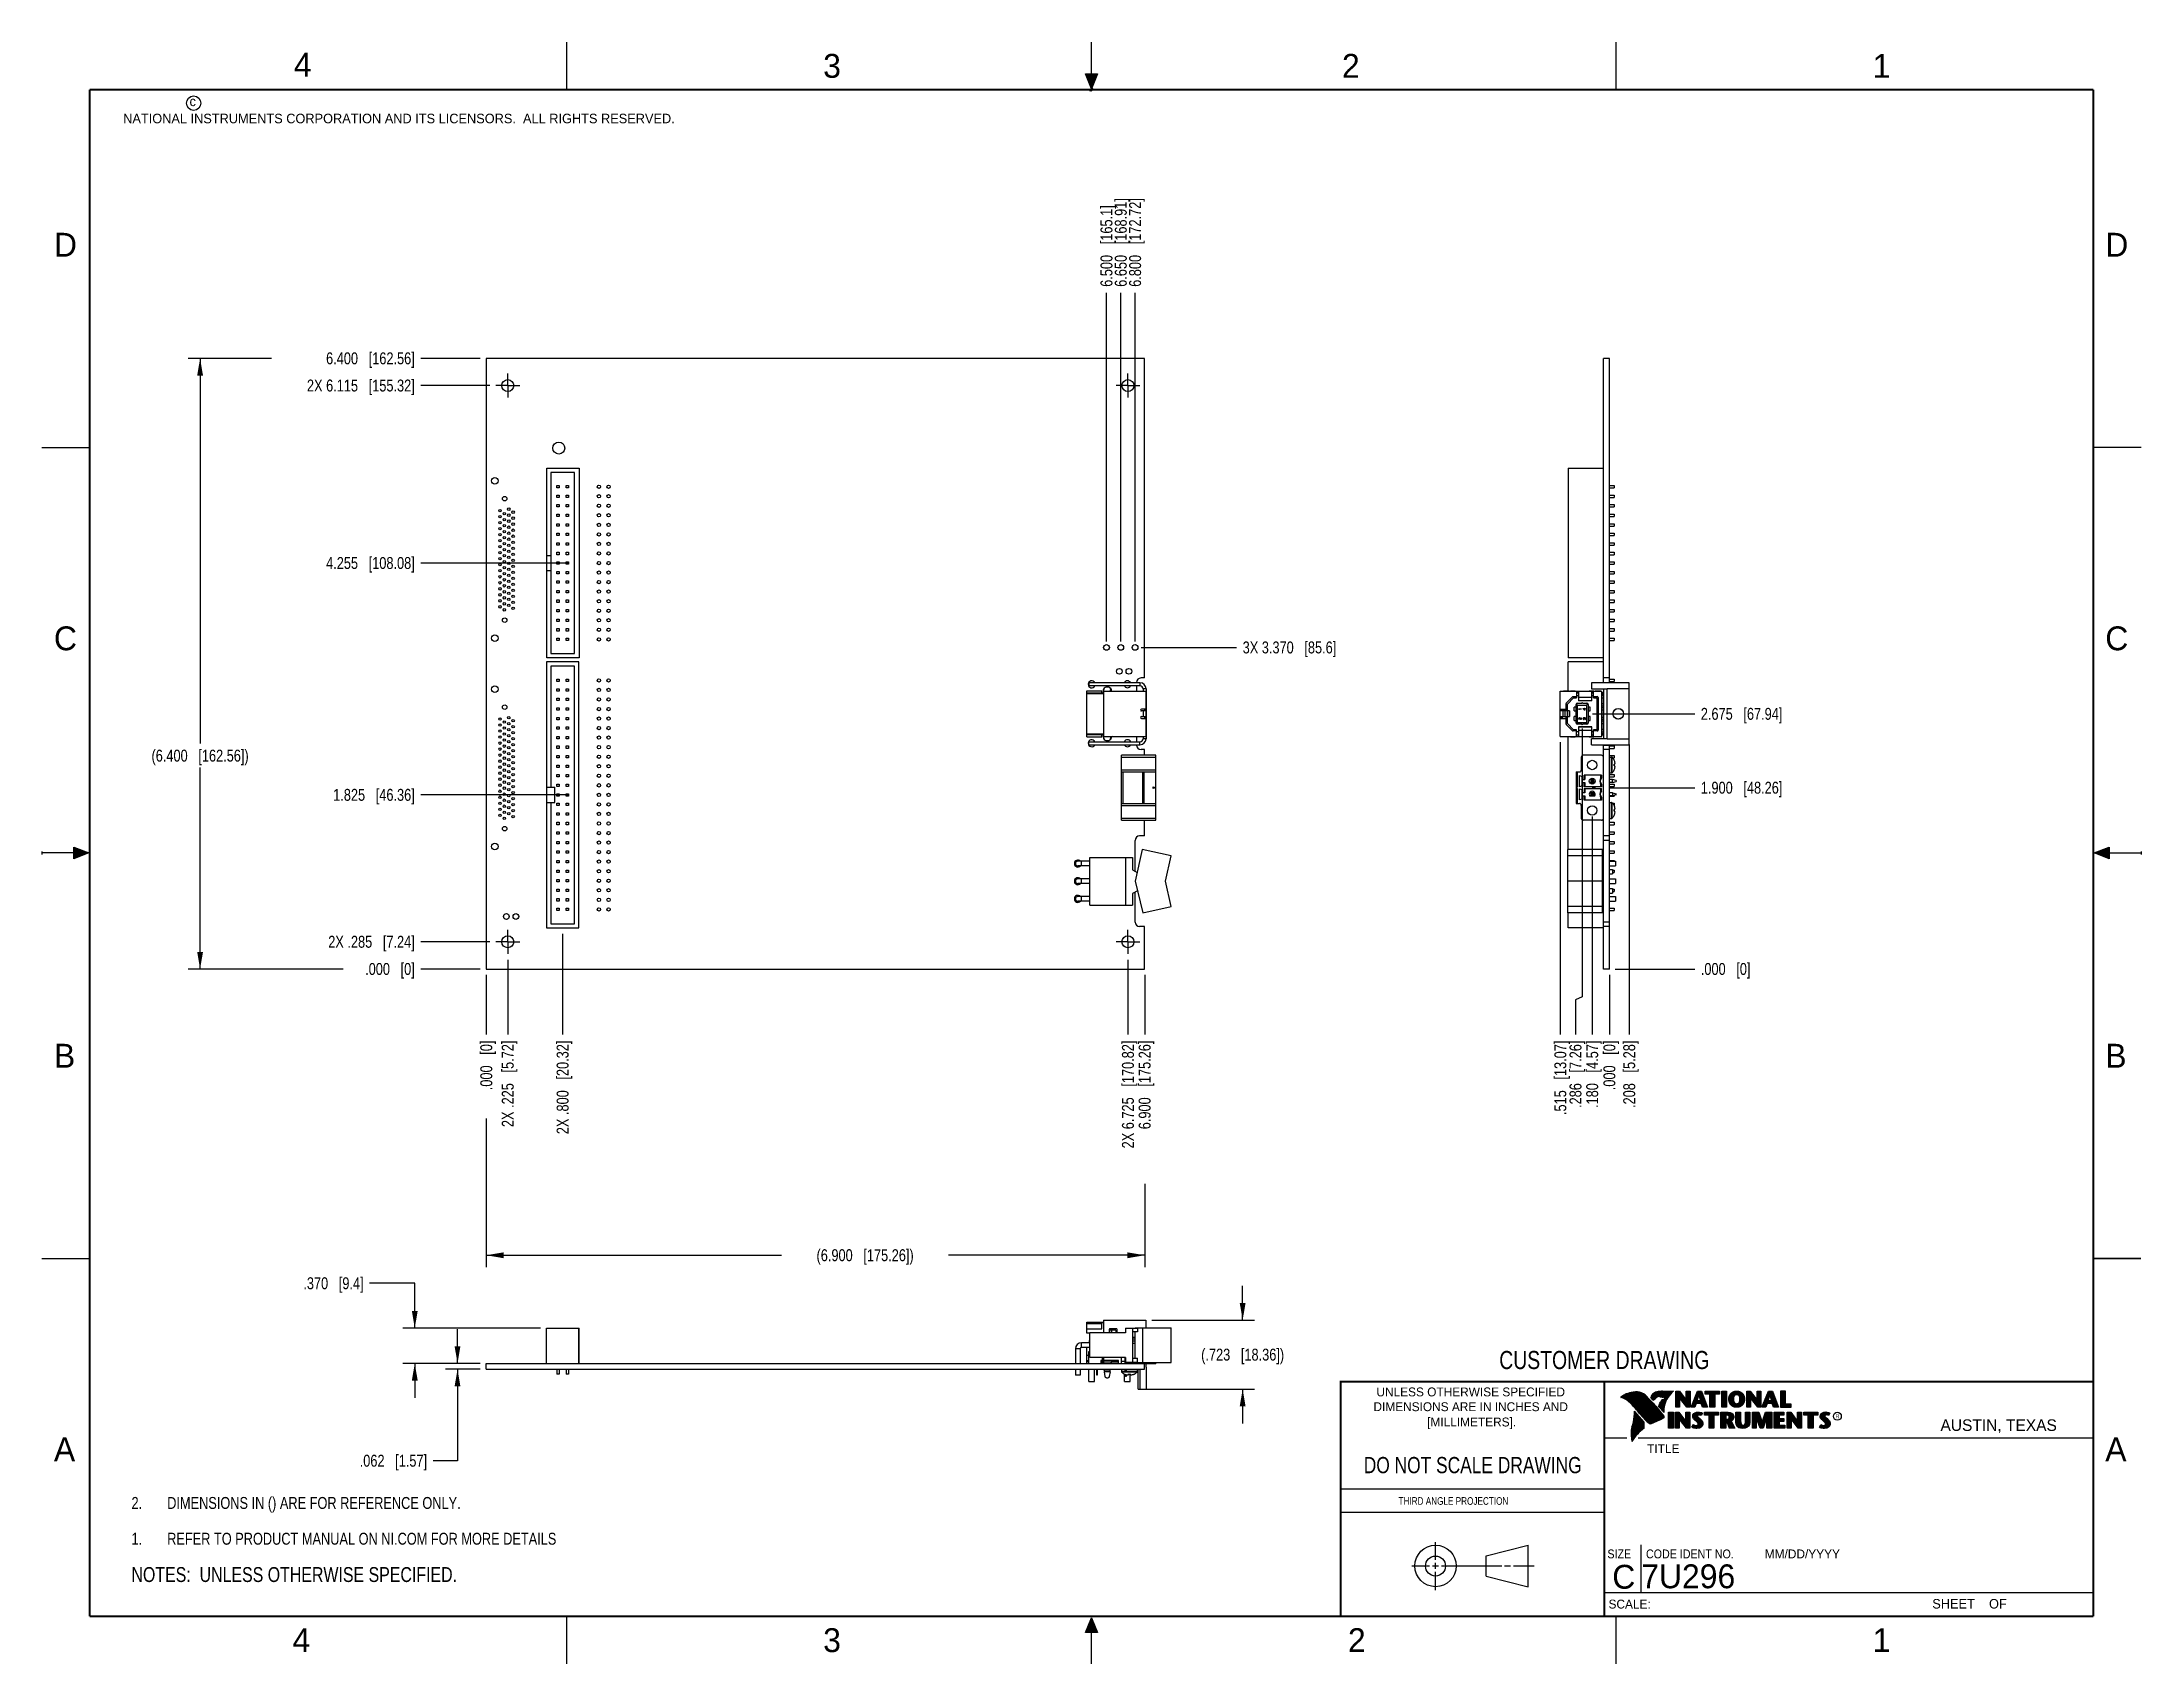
# Model space of a CAD drawing. Header units: inches. Extents: x 0 to 22, y 0 to 17.
import ezdxf

# ---------------------------------------------------------------- set-up
doc = ezdxf.new("R2010")
doc.units = ezdxf.units.IN
doc.header["$LTSCALE"] = 1.21
doc.header["$MEASUREMENT"] = 0
doc.linetypes.add('CENTER', pattern=[0.6, 0.375, -0.075, 0.075, -0.075])
doc.layers.get('0').update_dxf_attribs({"linetype": 'CONTINUOUS'})
for name, color, linetype in [('02___PRT_ALL_AXES', 7, 'CONTINUOUS'), ('DETAIL', 7, 'CONTINUOUS'), ('DIMENSIONS', 7, 'CONTINUOUS')]:
    doc.layers.add(name, color=color, linetype=linetype)
doc.styles.get("Standard").update_dxf_attribs({"font": 'txt', "width": 0.8})
doc.styles.add('TEXTSTYLE_2', font='txt')
doc.styles.add('TEXTSTYLE_3', font='txt', dxfattribs={"width": 0.9})
doc.dimstyles.new('DIMSTYLE_1', dxfattribs={"dimtxt": 0.125, "dimasz": 0.18, "dimexe": 0.125, "dimexo": 0.0625, "dimgap": 0.0625, "dimtad": 0, "dimtih": 1, "dimtoh": 1, "dimdec": 3, "dimzin": 4, "dimdsep": 46, "dimtxsty": 'STANDARD', "dimblk": '_FILLED', "dimblk1": '_FILLED', "dimblk2": '_FILLED', "dimcen": 0.09, "dimadec": 0, "dimazin": 0, "dimtp": 0.01, "dimtm": 0.01, "dimtfac": 1, "dimtdec": 3, "dimtofl": 0, "dimtmove": 0, "dimatfit": 3, "dimldrblk": '_FILLED', "dimfxl": 1, "dimtolj": 1, "dimtzin": 4, "dimarcsym": 0})
doc.dimstyles.new('DIMSTYLE_2', dxfattribs={"dimtxt": 0.125, "dimasz": 0.18, "dimexe": 0.125, "dimexo": 0.0625, "dimgap": 0.03125, "dimtad": 0, "dimtih": 1, "dimtoh": 1, "dimdec": 3, "dimzin": 4, "dimdsep": 46, "dimtxsty": 'STANDARD', "dimblk": '_FILLED', "dimblk1": '_FILLED', "dimblk2": '_FILLED', "dimcen": 0.09, "dimadec": 0, "dimazin": 0, "dimtp": 0.01, "dimtm": 0.01, "dimtfac": 1, "dimtdec": 3, "dimtofl": 0, "dimtmove": 0, "dimatfit": 3, "dimldrblk": '_FILLED', "dimfxl": 1, "dimtolj": 1, "dimtzin": 4, "dimarcsym": 0})

msp = doc.modelspace()

# ---------------------------------------------------------------- texts
at = {"color": 2, "linetype": 'CONTINUOUS', "line_spacing_factor": 0.9}
for s, insert, char_height, width, attachment_point, style in [('4', (2.64, 16.8869), 0.25, 0.25, 1, 'TEXTSTYLE_2'), ('3', (8.1875, 16.875), 0.25, 0.25, 1, 'TEXTSTYLE_2'), ('2', (13.625, 16.875), 0.25, 0.25, 1, 'TEXTSTYLE_2'), ('1', (19.1875, 16.875), 0.25, 0.25, 1, 'TEXTSTYLE_2'), ('c', (1.5463, 16.428), 0.1, 0.1, 1, 'TEXTSTYLE_2'), ('NATIONAL INSTRUMENTS CORPORATION AND ITS LICENSORS.  ALL RIGHTS RESERVED.', (0.851, 16.2482), 0.1, 7.3, 1, 'TEXTSTYLE_2'), ('D', (0.125, 15), 0.25, 0.25, 1, 'TEXTSTYLE_2'), ('D', (21.625, 15), 0.25, 0.25, 1, 'TEXTSTYLE_2'), ('C', (0.125, 10.875), 0.25, 0.25, 1, 'TEXTSTYLE_2'), ('C', (21.625, 10.875), 0.25, 0.25, 1, 'TEXTSTYLE_2'), ('B', (0.125, 6.5), 0.25, 0.25, 1, 'TEXTSTYLE_2'), ('B', (21.625, 6.5), 0.25, 0.25, 1, 'TEXTSTYLE_2'), ('UNLESS OTHERWISE SPECIFIED', (14.9742, 2.8979), 0.093, 2.418, 2, 'TEXTSTYLE_2'), ('DIMENSIONS ARE IN INCHES AND', (14.9742, 2.7431), 0.093, 2.604, 2, 'TEXTSTYLE_2'), ('[MILLIMETERS].', (14.9844, 2.5829), 0.093, 1.302, 2, 'TEXTSTYLE_2'), ('R', (18.7972, 2.6166), 0.0418, 0.041753, 1, 'TEXTSTYLE_2'), ('AUSTIN, TEXAS', (19.898, 2.5642), 0.121576, 1.580488, 1, 'TEXTSTYLE_2'), ('A', (0.125, 2.375), 0.25, 0.25, 1, 'TEXTSTYLE_2'), ('TITLE', (16.8235, 2.303), 0.093, 0.465, 1, 'TEXTSTYLE_2'), ('A', (21.625, 2.375), 0.25, 0.25, 1, 'TEXTSTYLE_2'), ('SIZE', (16.407, 1.2002), 0.093, 0.3348, 1, 'TEXTSTYLE_3'), ('CODE IDENT NO.', (16.8114, 1.2002), 0.093, 1.1718, 1, 'TEXTSTYLE_3'), ('MM/DD/YYYY', (18.0565, 1.2002), 0.093, 0.93, 1, 'TEXTSTYLE_2'), ('SCALE:', (16.4187, 0.6745), 0.093, 0.558, 1, 'TEXTSTYLE_2'), ('SHEET    OF', (19.8121, 0.6815), 0.1, 1.1, 1, 'TEXTSTYLE_2'), ('4', (2.625, 0.375), 0.25, 0.25, 1, 'TEXTSTYLE_2'), ('3', (8.1875, 0.375), 0.25, 0.25, 1, 'TEXTSTYLE_2'), ('2', (13.6875, 0.375), 0.25, 0.25, 1, 'TEXTSTYLE_2'), ('1', (19.1875, 0.375), 0.25, 0.25, 1, 'TEXTSTYLE_2')]:
    msp.add_mtext(s, dxfattribs=dict(at, insert=insert, char_height=char_height, width=width, attachment_point=attachment_point, style=style))
at = {"color": 7, "linetype": 'CONTINUOUS', "attachment_point": 2, "line_spacing_factor": 0.9}
for s, insert, char_height, width in [('CUSTOMER DRAWING', (16.3742, 3.2811), 0.19, 2.432), ('DO NOT SCALE DRAWING', (14.9953, 2.1698), 0.17, 2.72)]:
    msp.add_mtext(s, dxfattribs=dict(at, insert=insert, char_height=char_height, width=width))
at = {"color": 2, "linetype": 'CONTINUOUS', "insert": (14.2178, 1.7486), "char_height": 0.08, "width": 1.408, "attachment_point": 1, "line_spacing_factor": 0.9}
msp.add_mtext('THIRD ANGLE PROJECTION', dxfattribs=at)
at = {"color": 7, "linetype": 'CONTINUOUS', "char_height": 0.25, "line_spacing_factor": 0.9, "style": 'TEXTSTYLE_2'}
for s, insert, width, attachment_point in [('C', (16.5785, 1.0393), 0.25, 2), ('7U296', (16.7614, 1.0441), 1.25, 1)]:
    msp.add_mtext(s, dxfattribs=dict(at, insert=insert, width=width, attachment_point=attachment_point))

# ---------------------------------------------------------------- blocks, each defined once
blk = doc.blocks.new('CUSTOM_NOTE_BL0', base_point=(3.625, 1.312))
at = {"color": 2, "linetype": 'CONTINUOUS', "width": 0.8}
for s, p in [('1.', (0.938, 1.25)), ('REFER TO PRODUCT MANUAL ON NI.COM FOR MORE DETAILS', (1.312, 1.25))]:
    blk.add_text(s, height=0.125, dxfattribs=at).set_placement(p)
blk = doc.blocks.new('_FILLED')
at = {"color": 0, "linetype": 'BYBLOCK'}
blk.add_solid([(0, 0), (-1, 0.17), (-1, -0.17)], dxfattribs=at)
blk = doc.blocks.new('*D0')
at = {"layer": 'DIMENSIONS', "color": 2, "linetype": 'CONTINUOUS'}
for p, q in [((4.657, 5.717), (4.657, 4.159)), ((11.557, 5.034), (11.557, 4.159)), ((4.657, 4.284), (7.752, 4.284)), ((11.557, 4.284), (9.502, 4.284))]:
    blk.add_line(p, q, dxfattribs=at)
at = {"layer": 'DIMENSIONS', "color": 2, "linetype": 'CONTINUOUS', "xscale": 0.18, "yscale": 0.18, "zscale": 0.18, "rotation": 180}
blk.add_blockref('_FILLED', (4.657, 4.284), dxfattribs=at)
at = {"layer": 'DIMENSIONS', "color": 2, "linetype": 'CONTINUOUS', "xscale": 0.18, "yscale": 0.18, "zscale": 0.18}
blk.add_blockref('_FILLED', (11.557, 4.284), dxfattribs=at)
at = {"layer": 'DIMENSIONS', "color": 2, "linetype": 'CONTINUOUS', "insert": (8.627, 4.347), "char_height": 0.125, "width": 1.625, "attachment_point": 2, "line_spacing_factor": 0.9}
blk.add_mtext('(6.900{\\Ftxt.shx;\\W1.000000;\\H0.125000; }[175.26])', dxfattribs=at)
blk = doc.blocks.new('*D1')
at = {"layer": 'DIMENSIONS', "color": 2, "linetype": 'CONTINUOUS'}
for p, q in [((2.407, 13.684), (1.532, 13.684)), ((1.657, 13.684), (1.657, 9.646)), ((1.657, 7.284), (1.657, 9.396)), ((3.157, 7.284), (1.532, 7.284))]:
    blk.add_line(p, q, dxfattribs=at)
at = {"layer": 'DIMENSIONS', "color": 2, "linetype": 'CONTINUOUS', "xscale": 0.18, "yscale": 0.18, "zscale": 0.18}
for p, rotation in [((1.657, 13.684), 90), ((1.657, 7.284), 270)]:
    blk.add_blockref('_FILLED', p, dxfattribs=dict(at, rotation=rotation))
at = {"layer": 'DIMENSIONS', "color": 2, "linetype": 'CONTINUOUS', "insert": (1.657, 9.583), "char_height": 0.125, "width": 1.625, "attachment_point": 2, "line_spacing_factor": 0.9}
blk.add_mtext('(6.400{\\Ftxt.shx;\\W1.000000;\\H0.125000; }[162.56])', dxfattribs=at)
blk = doc.blocks.new('*D2')
at = {"layer": 'DIMENSIONS', "color": 2, "linetype": 'CONTINUOUS'}
for p, q in [((3.907, 3.99), (3.434, 3.99)), ((3.907, 3.521), (3.907, 3.99)), ((5.224, 3.521), (3.782, 3.521)), ((4.594, 3.151), (3.782, 3.151)), ((3.907, 3.151), (3.907, 2.791))]:
    blk.add_line(p, q, dxfattribs=at)
at = {"layer": 'DIMENSIONS', "color": 2, "linetype": 'CONTINUOUS', "xscale": 0.18, "yscale": 0.18, "zscale": 0.18}
for p, rotation in [((3.907, 3.521), 270), ((3.907, 3.151), 90)]:
    blk.add_blockref('_FILLED', p, dxfattribs=dict(at, rotation=rotation))
at = {"layer": 'DIMENSIONS', "color": 2, "linetype": 'CONTINUOUS', "insert": (3.371, 4.053), "char_height": 0.125, "width": 1.025, "attachment_point": 3, "line_spacing_factor": 0.9}
blk.add_mtext('.370{\\Ftxt.shx;\\W1.000000;\\H0.125000; }[9.4]', dxfattribs=at)
blk = doc.blocks.new('*D3')
at = {"layer": 'DIMENSIONS', "color": 2, "linetype": 'CONTINUOUS'}
for p, q in [((4.355, 3.151), (4.355, 3.511)), ((4.594, 3.151), (4.23, 3.151)), ((4.594, 3.089), (4.23, 3.089)), ((4.355, 3.089), (4.355, 2.131)), ((4.355, 2.131), (4.099, 2.131))]:
    blk.add_line(p, q, dxfattribs=at)
at = {"layer": 'DIMENSIONS', "color": 2, "linetype": 'CONTINUOUS', "xscale": 0.18, "yscale": 0.18, "zscale": 0.18}
for p, rotation in [((4.355, 3.151), 270), ((4.355, 3.089), 90)]:
    blk.add_blockref('_FILLED', p, dxfattribs=dict(at, rotation=rotation))
at = {"layer": 'DIMENSIONS', "color": 2, "linetype": 'CONTINUOUS', "insert": (4.036, 2.193), "char_height": 0.125, "width": 1.125, "attachment_point": 3, "line_spacing_factor": 0.9}
blk.add_mtext('.062{\\Ftxt.shx;\\W1.000000;\\H0.125000; }[1.57]', dxfattribs=at)
blk = doc.blocks.new('*D4')
at = {"layer": 'DIMENSIONS', "color": 2, "linetype": 'CONTINUOUS'}
for p, q in [((12.584, 3.604), (12.584, 3.964)), ((11.632, 3.604), (12.709, 3.604)), ((11.57, 2.881), (12.709, 2.881)), ((12.584, 2.881), (12.584, 2.521))]:
    blk.add_line(p, q, dxfattribs=at)
at = {"layer": 'DIMENSIONS', "color": 2, "linetype": 'CONTINUOUS', "xscale": 0.18, "yscale": 0.18, "zscale": 0.18}
for p, rotation in [((12.584, 3.604), 270), ((12.584, 2.881), 90)]:
    blk.add_blockref('_FILLED', p, dxfattribs=dict(at, rotation=rotation))
at = {"layer": 'DIMENSIONS', "color": 2, "linetype": 'CONTINUOUS', "insert": (12.584, 3.305), "char_height": 0.125, "width": 1.425, "attachment_point": 2, "line_spacing_factor": 0.9}
blk.add_mtext('(.723{\\Ftxt.shx;\\W1.000000;\\H0.125000; }[18.36])', dxfattribs=at)
blk = doc.blocks.new('*D5')
at = {"layer": 'DIMENSIONS', "color": 2, "linetype": 'CONTINUOUS'}
blk.add_line((4.594, 13.684), (3.969, 13.684), dxfattribs=at)
at = {"layer": 'DIMENSIONS', "color": 2, "linetype": 'CONTINUOUS', "insert": (3.907, 13.747), "char_height": 0.125, "width": 1.425, "attachment_point": 3, "line_spacing_factor": 0.9}
blk.add_mtext('6.400{\\Ftxt.shx;\\W1.000000;\\H0.125000; }[162.56]', dxfattribs=at)
blk = doc.blocks.new('*D6')
at = {"layer": 'DIMENSIONS', "color": 2, "linetype": 'CONTINUOUS'}
blk.add_line((4.594, 7.284), (3.969, 7.284), dxfattribs=at)
at = {"layer": 'DIMENSIONS', "color": 2, "linetype": 'CONTINUOUS', "insert": (3.907, 7.347), "char_height": 0.125, "width": 0.825, "attachment_point": 3, "line_spacing_factor": 0.9}
blk.add_mtext('.000{\\Ftxt.shx;\\W1.000000;\\H0.125000; }[0]', dxfattribs=at)
blk = doc.blocks.new('*D7')
at = {"layer": 'DIMENSIONS', "color": 2, "linetype": 'CONTINUOUS'}
blk.add_line((4.882, 7.382), (4.882, 6.597), dxfattribs=at)
at = {"layer": 'DIMENSIONS', "color": 2, "linetype": 'CONTINUOUS', "insert": (4.819, 6.534), "char_height": 0.125, "width": 1.425, "attachment_point": 3, "rotation": 90, "line_spacing_factor": 0.9}
blk.add_mtext('2X .225{\\Ftxt.shx;\\W1.000000;\\H0.125000; }[5.72]', dxfattribs=at)
blk = doc.blocks.new('*D8')
at = {"layer": 'DIMENSIONS', "color": 2, "linetype": 'CONTINUOUS'}
blk.add_line((4.657, 7.222), (4.657, 6.597), dxfattribs=at)
at = {"layer": 'DIMENSIONS', "color": 2, "linetype": 'CONTINUOUS', "insert": (4.594, 6.534), "char_height": 0.125, "width": 0.825, "attachment_point": 3, "rotation": 90, "line_spacing_factor": 0.9}
blk.add_mtext('.000{\\Ftxt.shx;\\W1.000000;\\H0.125000; }[0]', dxfattribs=at)
blk = doc.blocks.new('*D9')
at = {"layer": 'DIMENSIONS', "color": 2, "linetype": 'CONTINUOUS'}
blk.add_line((11.382, 7.382), (11.382, 6.597), dxfattribs=at)
at = {"layer": 'DIMENSIONS', "color": 2, "linetype": 'CONTINUOUS', "insert": (11.319, 6.534), "char_height": 0.125, "width": 1.725, "attachment_point": 3, "rotation": 90, "line_spacing_factor": 0.9}
blk.add_mtext('2X 6.725{\\Ftxt.shx;\\W1.000000;\\H0.125000; }[170.82]', dxfattribs=at)
blk = doc.blocks.new('*D10')
at = {"layer": 'DIMENSIONS', "color": 2, "linetype": 'CONTINUOUS'}
blk.add_line((11.557, 7.222), (11.557, 6.597), dxfattribs=at)
at = {"layer": 'DIMENSIONS', "color": 2, "linetype": 'CONTINUOUS', "insert": (11.494, 6.534), "char_height": 0.125, "width": 1.425, "attachment_point": 3, "rotation": 90, "line_spacing_factor": 0.9}
blk.add_mtext('6.900{\\Ftxt.shx;\\W1.000000;\\H0.125000; }[175.26]', dxfattribs=at)
blk = doc.blocks.new('*D11')
at = {"layer": 'DIMENSIONS', "color": 2, "linetype": 'CONTINUOUS'}
blk.add_line((5.457, 7.652), (5.457, 6.597), dxfattribs=at)
at = {"layer": 'DIMENSIONS', "color": 2, "linetype": 'CONTINUOUS', "insert": (5.394, 6.534), "char_height": 0.125, "width": 1.525, "attachment_point": 3, "rotation": 90, "line_spacing_factor": 0.9}
blk.add_mtext('2X .800{\\Ftxt.shx;\\W1.000000;\\H0.125000; }[20.32]', dxfattribs=at)
blk = doc.blocks.new('*D12')
at = {"layer": 'DIMENSIONS', "color": 2, "linetype": 'CONTINUOUS'}
blk.add_line((4.694, 7.569), (3.969, 7.569), dxfattribs=at)
at = {"layer": 'DIMENSIONS', "color": 2, "linetype": 'CONTINUOUS', "insert": (3.907, 7.632), "char_height": 0.125, "width": 1.425, "attachment_point": 3, "line_spacing_factor": 0.9}
blk.add_mtext('2X .285{\\Ftxt.shx;\\W1.000000;\\H0.125000; }[7.24]', dxfattribs=at)
blk = doc.blocks.new('*D13')
at = {"layer": 'DIMENSIONS', "color": 2, "linetype": 'CONTINUOUS'}
blk.add_line((4.694, 13.399), (3.969, 13.399), dxfattribs=at)
at = {"layer": 'DIMENSIONS', "color": 2, "linetype": 'CONTINUOUS', "insert": (3.907, 13.462), "char_height": 0.125, "width": 1.725, "attachment_point": 3, "line_spacing_factor": 0.9}
blk.add_mtext('2X 6.115{\\Ftxt.shx;\\W1.000000;\\H0.125000; }[155.32]', dxfattribs=at)
blk = doc.blocks.new('*D14')
at = {"layer": 'DIMENSIONS', "color": 2, "linetype": 'CONTINUOUS'}
blk.add_line((5.519, 11.539), (3.969, 11.539), dxfattribs=at)
at = {"layer": 'DIMENSIONS', "color": 2, "linetype": 'CONTINUOUS', "insert": (3.907, 11.602), "char_height": 0.125, "width": 1.425, "attachment_point": 3, "line_spacing_factor": 0.9}
blk.add_mtext('4.255{\\Ftxt.shx;\\W1.000000;\\H0.125000; }[108.08]', dxfattribs=at)
blk = doc.blocks.new('*D15')
at = {"layer": 'DIMENSIONS', "color": 2, "linetype": 'CONTINUOUS'}
blk.add_line((5.519, 9.109), (3.969, 9.109), dxfattribs=at)
at = {"layer": 'DIMENSIONS', "color": 2, "linetype": 'CONTINUOUS', "insert": (3.907, 9.172), "char_height": 0.125, "width": 1.325, "attachment_point": 3, "line_spacing_factor": 0.9}
blk.add_mtext('1.825{\\Ftxt.shx;\\W1.000000;\\H0.125000; }[46.36]', dxfattribs=at)
blk = doc.blocks.new('*D16')
at = {"layer": 'DIMENSIONS', "color": 2, "linetype": 'CONTINUOUS'}
blk.add_line((16.636, 9.636), (16.636, 6.597), dxfattribs=at)
at = {"layer": 'DIMENSIONS', "color": 2, "linetype": 'CONTINUOUS', "insert": (16.573, 6.534), "char_height": 0.125, "width": 1.125, "attachment_point": 3, "rotation": 90, "line_spacing_factor": 0.9}
blk.add_mtext('.208{\\Ftxt.shx;\\W1.000000;\\H0.125000; }[5.28]', dxfattribs=at)
blk = doc.blocks.new('*D17')
at = {"layer": 'DIMENSIONS', "color": 2, "linetype": 'CONTINUOUS'}
blk.add_line((16.428, 7.222), (16.428, 6.597), dxfattribs=at)
at = {"layer": 'DIMENSIONS', "color": 2, "linetype": 'CONTINUOUS', "insert": (16.365, 6.534), "char_height": 0.125, "width": 0.825, "attachment_point": 3, "rotation": 90, "line_spacing_factor": 0.9}
blk.add_mtext('.000{\\Ftxt.shx;\\W1.000000;\\H0.125000; }[0]', dxfattribs=at)
blk = doc.blocks.new('*D18')
at = {"layer": 'DIMENSIONS', "color": 2, "linetype": 'CONTINUOUS'}
blk.add_line((15.913, 9.66), (15.913, 6.597), dxfattribs=at)
at = {"layer": 'DIMENSIONS', "color": 2, "linetype": 'CONTINUOUS', "insert": (15.851, 6.534), "char_height": 0.125, "width": 1.225, "attachment_point": 3, "rotation": 90, "line_spacing_factor": 0.9}
blk.add_mtext('.515{\\Ftxt.shx;\\W1.000000;\\H0.125000; }[13.07]', dxfattribs=at)
blk = doc.blocks.new('*D19')
at = {"layer": 'DIMENSIONS', "color": 2, "linetype": 'CONTINUOUS'}
blk.add_line((16.248, 8.883), (16.248, 6.597), dxfattribs=at)
at = {"layer": 'DIMENSIONS', "color": 2, "linetype": 'CONTINUOUS', "insert": (16.185, 6.534), "char_height": 0.125, "width": 1.125, "attachment_point": 3, "rotation": 90, "line_spacing_factor": 0.9}
blk.add_mtext('.180{\\Ftxt.shx;\\W1.000000;\\H0.125000; }[4.57]', dxfattribs=at)
blk = doc.blocks.new('*D20')
at = {"layer": 'DIMENSIONS', "color": 2, "linetype": 'CONTINUOUS'}
for p, q in [((16.142, 9.806), (16.142, 6.994)), ((16.142, 6.994), (16.073, 6.96)), ((16.073, 6.96), (16.073, 6.597))]:
    blk.add_line(p, q, dxfattribs=at)
at = {"layer": 'DIMENSIONS', "color": 2, "linetype": 'CONTINUOUS', "insert": (16.01, 6.534), "char_height": 0.125, "width": 1.125, "attachment_point": 3, "rotation": 90, "line_spacing_factor": 0.9}
blk.add_mtext('.286{\\Ftxt.shx;\\W1.000000;\\H0.125000; }[7.26]', dxfattribs=at)
blk = doc.blocks.new('*D21')
at = {"layer": 'DIMENSIONS', "color": 2, "linetype": 'CONTINUOUS'}
blk.add_line((16.428, 9.184), (17.323, 9.184), dxfattribs=at)
at = {"layer": 'DIMENSIONS', "color": 2, "linetype": 'CONTINUOUS', "insert": (17.386, 9.247), "char_height": 0.125, "width": 1.325, "attachment_point": 1, "line_spacing_factor": 0.9}
blk.add_mtext('1.900{\\Ftxt.shx;\\W1.000000;\\H0.125000; }[48.26]', dxfattribs=at)
blk = doc.blocks.new('*D22')
at = {"layer": 'DIMENSIONS', "color": 2, "linetype": 'CONTINUOUS'}
blk.add_line((16.49, 7.284), (17.323, 7.284), dxfattribs=at)
at = {"layer": 'DIMENSIONS', "color": 2, "linetype": 'CONTINUOUS', "insert": (17.386, 7.347), "char_height": 0.125, "width": 0.825, "attachment_point": 1, "line_spacing_factor": 0.9}
blk.add_mtext('.000{\\Ftxt.shx;\\W1.000000;\\H0.125000; }[0]', dxfattribs=at)
blk = doc.blocks.new('*D23')
at = {"layer": 'DIMENSIONS', "color": 2, "linetype": 'CONTINUOUS'}
blk.add_line((16.252, 9.959), (17.323, 9.959), dxfattribs=at)
at = {"layer": 'DIMENSIONS', "color": 2, "linetype": 'CONTINUOUS', "insert": (17.386, 10.021), "char_height": 0.125, "width": 1.325, "attachment_point": 1, "line_spacing_factor": 0.9}
blk.add_mtext('2.675{\\Ftxt.shx;\\W1.000000;\\H0.125000; }[67.94]', dxfattribs=at)
blk = doc.blocks.new('*D24')
at = {"layer": 'DIMENSIONS', "color": 2, "linetype": 'CONTINUOUS'}
blk.add_line((11.519, 10.654), (12.521, 10.654), dxfattribs=at)
at = {"layer": 'DIMENSIONS', "color": 2, "linetype": 'CONTINUOUS', "insert": (12.584, 10.717), "char_height": 0.125, "width": 1.525, "attachment_point": 1, "line_spacing_factor": 0.9}
blk.add_mtext('3X 3.370{\\Ftxt.shx;\\W1.000000;\\H0.125000; }[85.6]', dxfattribs=at)
blk = doc.blocks.new('*D25')
at = {"layer": 'DIMENSIONS', "color": 2, "linetype": 'CONTINUOUS'}
blk.add_line((11.157, 10.717), (11.157, 14.372), dxfattribs=at)
at = {"layer": 'DIMENSIONS', "color": 2, "linetype": 'CONTINUOUS', "insert": (11.094, 14.434), "char_height": 0.125, "width": 1.325, "attachment_point": 1, "rotation": 90, "line_spacing_factor": 0.9}
blk.add_mtext('6.500{\\Ftxt.shx;\\W1.000000;\\H0.125000; }[165.1]', dxfattribs=at)
blk = doc.blocks.new('*D26')
at = {"layer": 'DIMENSIONS', "color": 2, "linetype": 'CONTINUOUS'}
blk.add_line((11.307, 10.717), (11.307, 14.372), dxfattribs=at)
at = {"layer": 'DIMENSIONS', "color": 2, "linetype": 'CONTINUOUS', "insert": (11.244, 14.434), "char_height": 0.125, "width": 1.425, "attachment_point": 1, "rotation": 90, "line_spacing_factor": 0.9}
blk.add_mtext('6.650{\\Ftxt.shx;\\W1.000000;\\H0.125000; }[168.91]', dxfattribs=at)
blk = doc.blocks.new('*D27')
at = {"layer": 'DIMENSIONS', "color": 2, "linetype": 'CONTINUOUS'}
blk.add_line((11.457, 10.717), (11.457, 14.372), dxfattribs=at)
at = {"layer": 'DIMENSIONS', "color": 2, "linetype": 'CONTINUOUS', "insert": (11.394, 14.434), "char_height": 0.125, "width": 1.425, "attachment_point": 1, "rotation": 90, "line_spacing_factor": 0.9}
blk.add_mtext('6.800{\\Ftxt.shx;\\W1.000000;\\H0.125000; }[172.72]', dxfattribs=at)
blk = doc.blocks.new('NOTES_HEADER_BL1', base_point=(3.1215, 0.9375))
at = {"layer": 'DETAIL', "color": 2, "linetype": 'CONTINUOUS', "width": 0.8}
blk.add_text('NOTES:  UNLESS OTHERWISE SPECIFIED.', height=0.156, dxfattribs=at).set_placement((0.9375, 0.8595))
blk = doc.blocks.new('DIMS_REF_BL2', base_point=(3.125, 1.687))
at = {"layer": 'DETAIL', "color": 2, "linetype": 'CONTINUOUS', "width": 0.8}
for s, p in [('2.', (0.938, 1.625)), ('DIMENSIONS IN () ARE FOR REFERENCE ONLY.', (1.312, 1.625))]:
    blk.add_text(s, height=0.125, dxfattribs=at).set_placement(p)

# ---------------------------------------------------------------- dimensions: what is measured, and where the dimension line sits
at = {"layer": 'DIMENSIONS', "color": 2, "linetype": 'CONTINUOUS'}
for feature_location, offset, dtype, origin, picture, middle in [((11.3067, 10.7167), (0, 3.655), 1, (4.6567, 10.6542), '*D26', (11.3067, 15.1467)), ((11.4567, 10.7167), (0, 3.655), 1, (4.6567, 10.6542), '*D27', (11.4567, 15.1467)), ((11.1567, 10.7167), (0, 3.655), 1, (4.6567, 10.6542), '*D25', (11.1567, 15.0967)), ((4.5942, 13.6842), (-0.625, 0), 0, (4.6567, 7.2842), '*D5', (3.1942, 13.6842)), ((5.5192, 11.5392), (-1.55, 0), 0, (5.5817, 7.2842), '*D14', (3.1942, 11.5392)), ((16.2519, 9.9589), (1.0714, 0), 0, (16.1894, 7.2842), '*D23', (18.0483, 9.9589)), ((15.913, 9.6595), (0, -3.0629), 1, (16.4278, 9.722), '*D18', (15.913, 5.9217)), ((16.1417762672, 9.8058927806), (-0.0688087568, -3.2092362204), 0, (16.4277920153, 9.8683927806), '*D20', (16.0729675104, 5.9716565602)), ((16.6358, 9.6357), (0, -3.039), 1, (16.4278, 7.2842), '*D16', (16.6358, 5.9717)), ((16.4283, 9.1842), (0.895, 0), 0, (16.4278, 7.2842), '*D21', (18.0483, 9.1842)), ((5.5192, 9.1092), (-1.55, 0), 0, (5.5817, 7.2842), '*D15', (3.2442, 9.1092)), ((16.2477, 8.8835), (0, -2.2868), 1, (16.4278, 8.946), '*D19', (16.2477, 5.9717)), ((4.5941813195, 7.2841565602), (-0.625, 0), 0, (4.6566813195, 7.2841565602), '*D6', (3.4941813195, 7.2841565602)), ((4.6566813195, 7.2216565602), (0, -0.625), 1, (4.6566813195, 7.2841565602), '*D8', (4.6566813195, 6.1216565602)), ((11.5567, 7.2217), (0, -0.625), 1, (4.6567, 7.2842), '*D10', (11.5567, 5.8217)), ((16.4277920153, 7.2216565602), (0, -0.625), 1, (16.4277920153, 7.2841565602), '*D17', (16.4277920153, 6.1216565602)), ((16.4902920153, 7.2841565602), (0.833, 0), 0, (16.4277920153, 7.2841565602), '*D22', (17.7982920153, 7.2841565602))]:
    dim = msp.add_ordinate_dim(feature_location=feature_location, offset=offset, dtype=dtype, origin=origin, dimstyle='DIMSTYLE_2', dxfattribs=at)
    dim.commit()
    dim.dimension.update_dxf_attribs({"geometry": picture, "text_midpoint": middle})
for base, p1, p2, picture, middle in [((1.6567, 7.2842), (2.4692, 13.6842), (3.2192, 7.2842), '*D1', (1.6567, 9.5209)), ((12.5837, 2.8808), (11.5697, 3.6036), (11.5077, 2.8808), '*D4', (12.5837, 3.2422))]:
    dim = msp.add_linear_dim(base=base, p1=p1, p2=p2, angle=270, text='(<>)', dimstyle='DIMSTYLE_1', dxfattribs=at)
    dim.commit()
    dim.dimension.update_dxf_attribs({"geometry": picture, "text_midpoint": middle, "dimtype": 160})
for feature_location, offset, dtype, origin, text, picture, middle in [((4.6941, 13.3992), (-0.7249, 0), 0, (4.7566, 7.2842), '2X <>', '*D13', (3.0442, 13.3992)), ((11.5192, 10.6542), (1.002, 0), 0, (11.4567, 7.2842), '3X <>', '*D24', (13.3462, 10.6542)), ((5.4567, 7.6517), (0, -1.055), 1, (4.6567, 7.7142), '2X <>', '*D11', (5.4567, 5.7717)), ((4.6941, 7.5692), (-0.7249, 0), 0, (4.7566, 7.2842), '2X <>', '*D12', (3.1942, 7.5692)), ((11.3817, 7.3816), (0, -0.7849), 1, (4.6567, 7.4441), '2X <>', '*D9', (11.3817, 5.6717)), ((4.8817, 7.3816), (0, -0.7849), 1, (4.6567, 7.2842), '2X <>', '*D7', (4.8817, 5.8217))]:
    dim = msp.add_ordinate_dim(feature_location=feature_location, offset=offset, dtype=dtype, origin=origin, text=text, dimstyle='DIMSTYLE_2', dxfattribs=at)
    dim.commit()
    dim.dimension.update_dxf_attribs({"geometry": picture, "text_midpoint": middle})
dim = msp.add_linear_dim(base=(11.5567, 4.2842), p1=(4.6567, 5.779), p2=(11.5567, 5.0967), text='(<>)', dimstyle='DIMSTYLE_1', dxfattribs=at)
dim.commit()
dim.dimension.update_dxf_attribs({"geometry": '*D0', "text_midpoint": (8.627, 4.2842), "dimtype": 160})
for base, p1, p2, picture, middle in [((3.9067, 3.1508), (5.2867, 3.5208), (4.6567, 3.1508), '*D2', (2.8588, 3.9903)), ((4.3553, 3.0888), (4.6567, 3.1508), (4.6567, 3.0888), '*D3', (3.4736, 2.1308))]:
    dim = msp.add_linear_dim(base=base, p1=p1, p2=p2, angle=270, dimstyle='DIMSTYLE_1', dxfattribs=at)
    dim.commit()
    dim.dimension.update_dxf_attribs({"geometry": picture, "text_midpoint": middle, "dimtype": 160})

# ---------------------------------------------------------------- hatches: boundary and pattern name
at = {"linetype": 'CONTINUOUS'}
for points in [[(11, 16.51), (10.9375, 16.6663), (11.0625, 16.6663)], [(0.3337, 8.5625), (0.49, 8.5), (0.3337, 8.4375)], [(21.6663, 8.5625), (21.6663, 8.4375), (21.51, 8.5)], [(10.9375, 0.3287), (11, 0.485), (11.0625, 0.3287)]]:
    msp.add_hatch(color=2, dxfattribs=at).paths.add_polyline_path(points)

# ---------------------------------------------------------------- linework, layer by layer
at = {"color": 2, "linetype": 'CONTINUOUS'}
for p, q in [((5.5, 16.5), (5.5, 17)), ((11, 16.485), (11, 17)), ((16.5, 16.5), (16.5, 17)), ((11, 16.51), (10.9375, 16.6663)), ((10.9375, 16.6663), (11.0625, 16.6663)), ((11.015, 16.515), (10.985, 16.485)), ((10.985, 16.485), (11, 16.515)), ((11.0625, 16.6663), (11, 16.51)), ((11, 16.485), (11.015, 16.515)), ((0, 12.75), (0.5, 12.75)), ((22, 12.75), (21.5, 12.75)), ((0, 8.515), (0, 8.485)), ((0.49, 8.5), (0, 8.5)), ((0.3337, 8.4375), (0.3337, 8.5625)), ((0.3337, 8.5625), (0.49, 8.5)), ((0.49, 8.5), (0.3337, 8.4375)), ((21.51, 8.5), (21.6663, 8.5625)), ((21.51, 8.5), (22, 8.5)), ((21.6663, 8.4375), (21.51, 8.5)), ((21.6663, 8.5625), (21.6663, 8.4375)), ((22, 8.515), (22, 8.485)), ((0, 4.25), (0.5, 4.25)), ((16.375, 2.96), (21.5, 2.96)), ((16.5578, 2.796), (16.5578, 2.7989)), ((16.5646, 2.7936), (16.5646, 2.8033)), ((16.5714, 2.7909), (16.5714, 2.8075)), ((16.5782, 2.788), (16.5782, 2.8116)), ((16.5851, 2.7849), (16.5851, 2.8154)), ((16.5919, 2.7815), (16.5919, 2.819)), ((16.5987, 2.7778), (16.5987, 2.8221)), ((16.6055, 2.7738), (16.6055, 2.8249)), ((16.6124, 2.7696), (16.6124, 2.8276)), ((16.6192, 2.765), (16.6192, 2.8301)), ((16.626, 2.7601), (16.626, 2.8325)), ((16.6329, 2.7549), (16.6329, 2.8347)), ((16.6397, 2.7492), (16.6397, 2.8367)), ((16.6465, 2.7431), (16.6465, 2.8386)), ((16.6533, 2.7366), (16.6533, 2.8403)), ((16.6602, 2.7295), (16.6602, 2.8419)), ((16.667, 2.7221), (16.667, 2.8435)), ((16.6738, 2.7146), (16.6738, 2.8449)), ((16.6806, 2.707), (16.6806, 2.8459)), ((16.6875, 2.6995), (16.6875, 2.8467)), ((16.7939, 2.533), (16.6919, 2.6489)), ((16.6943, 2.6918), (16.6943, 2.8472)), ((16.7011, 2.6841), (16.7011, 2.8474)), ((16.708, 2.6764), (16.708, 2.8474)), ((16.7148, 2.6685), (16.7148, 2.847)), ((16.7216, 2.6607), (16.7216, 2.8465)), ((16.7284, 2.6527), (16.7284, 2.8456)), ((16.7353, 2.6447), (16.7353, 2.8445)), ((16.7421, 2.6366), (16.7421, 2.8431)), ((16.7489, 2.6285), (16.7489, 2.8417)), ((16.7557, 2.6204), (16.7557, 2.84)), ((16.7626, 2.6125), (16.7626, 2.8378)), ((16.7694, 2.6046), (16.7694, 2.8352)), ((16.7762, 2.5968), (16.7762, 2.8321)), ((16.7831, 2.5891), (16.7831, 2.8284)), ((16.7899, 2.5815), (16.7899, 2.8242)), ((16.7967, 2.5739), (16.7967, 2.8193)), ((16.8035, 2.5665), (16.8035, 2.8136)), ((16.8104, 2.5591), (16.8104, 2.807)), ((16.8172, 2.5519), (16.8172, 2.7996)), ((16.824, 2.5447), (16.824, 2.7924)), ((16.8308, 2.5375), (16.8308, 2.7853)), ((16.8377, 2.5314), (16.8377, 2.7781)), ((16.8445, 2.5262), (16.8445, 2.7709)), ((16.8513, 2.523), (16.8513, 2.7637)), ((16.8581, 2.5224), (16.8581, 2.7565)), ((16.8864, 2.7664), (16.8632, 2.7937)), ((16.865, 2.5241), (16.865, 2.7493)), ((16.8877, 2.7723), (16.8682, 2.7952)), ((16.8718, 2.791), (16.8718, 2.8085)), ((16.8718, 2.527), (16.8718, 2.7421)), ((16.8786, 2.783), (16.8786, 2.8206)), ((16.8786, 2.5298), (16.8786, 2.7348)), ((16.8855, 2.7749), (16.8855, 2.8281)), ((16.8855, 2.5327), (16.8855, 2.727)), ((16.8923, 2.7747), (16.8923, 2.8335)), ((16.8923, 2.5356), (16.8923, 2.7187)), ((16.8991, 2.7788), (16.8991, 2.8375)), ((16.8991, 2.5385), (16.8991, 2.7104)), ((16.9059, 2.7837), (16.9059, 2.8408)), ((16.9059, 2.5415), (16.9059, 2.7022)), ((16.9128, 2.7896), (16.9128, 2.8436)), ((16.9128, 2.5446), (16.9128, 2.6939)), ((16.9196, 2.7966), (16.9196, 2.8459)), ((16.9196, 2.5477), (16.9196, 2.6856)), ((16.9264, 2.8018), (16.9264, 2.8477)), ((16.9264, 2.5508), (16.9264, 2.6774)), ((16.9332, 2.8053), (16.9332, 2.849)), ((16.9332, 2.554), (16.9332, 2.6691)), ((16.9401, 2.8077), (16.9401, 2.8499)), ((16.9401, 2.5573), (16.9401, 2.6608)), ((16.9616, 2.6797), (16.9434, 2.7005)), ((16.9469, 2.8082), (16.9469, 2.8509)), ((16.9469, 2.5606), (16.9469, 2.6526)), ((16.9653, 2.6828), (16.9492, 2.7013)), ((16.9537, 2.8069), (16.9537, 2.8518)), ((16.9537, 2.696), (16.9537, 2.7109)), ((16.9537, 2.5639), (16.9537, 2.6443)), ((16.9606, 2.8048), (16.9606, 2.8525)), ((16.9606, 2.6882), (16.9606, 2.7266)), ((16.9674, 2.8034), (16.9674, 2.8531)), ((16.9674, 2.6802), (16.9674, 2.7444)), ((16.9742, 2.8027), (16.9742, 2.8536)), ((16.9742, 2.672), (16.9742, 2.7568)), ((16.981, 2.8023), (16.981, 2.854)), ((16.981, 2.664), (16.981, 2.7634)), ((16.9838, 2.8589), (17.0997, 2.8607)), ((16.9839, 2.8541), (17.087, 2.8557)), ((16.9879, 2.802), (16.9879, 2.8542)), ((16.9879, 2.6563), (16.9879, 2.7665)), ((16.999, 2.637), (16.9946, 2.6418)), ((16.9947, 2.8019), (16.9947, 2.8543)), ((16.9947, 2.6748), (16.9947, 2.7683)), ((17.0015, 2.8005), (17.0015, 2.8544)), ((17.0015, 2.7195), (17.0015, 2.7694)), ((17.0083, 2.7963), (17.0083, 2.8545)), ((17.0083, 2.7388), (17.0083, 2.7698)), ((17.0152, 2.755), (17.0152, 2.8546)), ((17.022, 2.7691), (17.022, 2.8547)), ((17.0288, 2.7817), (17.0288, 2.8548)), ((17.0357, 2.7931), (17.0357, 2.8549)), ((17.0425, 2.8035), (17.0425, 2.855)), ((17.0493, 2.8131), (17.0493, 2.8551)), ((17.0561, 2.822), (17.0561, 2.8552)), ((17.063, 2.8303), (17.063, 2.8553)), ((17.0698, 2.8381), (17.0698, 2.8554)), ((17.0766, 2.8454), (17.0766, 2.8555)), ((17.1243, 2.8592), (17.1609, 2.8592)), ((17.1243, 2.6915), (17.1243, 2.8592)), ((17.1637, 2.6915), (17.1243, 2.6915)), ((17.1291, 2.8543), (17.1585, 2.8543)), ((17.1291, 2.6963), (17.1291, 2.8543)), ((17.1589, 2.6963), (17.1291, 2.6963)), ((17.1381, 2.6963), (17.1381, 2.8543)), ((17.1447, 2.6963), (17.1447, 2.8543)), ((17.1514, 2.6963), (17.1514, 2.8543)), ((17.1589, 2.8042), (17.1581, 2.8543)), ((17.1585, 2.8543), (17.2383, 2.7492)), ((17.2418, 2.6963), (17.1589, 2.8042)), ((17.1589, 2.8042), (17.1589, 2.6963)), ((17.1609, 2.8592), (17.2334, 2.7636)), ((17.2395, 2.6915), (17.1637, 2.7899)), ((17.1637, 2.7899), (17.1637, 2.6915)), ((17.1648, 2.7965), (17.1648, 2.8461)), ((17.1714, 2.7879), (17.1714, 2.8373)), ((17.1781, 2.7792), (17.1781, 2.8285)), ((17.1848, 2.7705), (17.1848, 2.8197)), ((17.1915, 2.7618), (17.1915, 2.8109)), ((17.1981, 2.7531), (17.1981, 2.8021)), ((17.2048, 2.7445), (17.2048, 2.7933)), ((17.2115, 2.7358), (17.2115, 2.7845)), ((17.2182, 2.7271), (17.2182, 2.7757)), ((17.2248, 2.7184), (17.2248, 2.7669)), ((17.2315, 2.7098), (17.2315, 2.7581)), ((17.2334, 2.8592), (17.2732, 2.8592)), ((17.2334, 2.7636), (17.2334, 2.8592)), ((17.2382, 2.7011), (17.2383, 2.7492)), ((17.2383, 2.8543), (17.2684, 2.8543)), ((17.2383, 2.7492), (17.2383, 2.8543)), ((17.2732, 2.6915), (17.2395, 2.6915)), ((17.2684, 2.6963), (17.2418, 2.6963)), ((17.2449, 2.6963), (17.2449, 2.8543)), ((17.2515, 2.6963), (17.2515, 2.8543)), ((17.2582, 2.6963), (17.2582, 2.8543)), ((17.2649, 2.6963), (17.2649, 2.8543)), ((17.2684, 2.8543), (17.2684, 2.6963)), ((17.2732, 2.8592), (17.2732, 2.6915)), ((17.2831, 2.6915), (17.3516, 2.8591)), ((17.3228, 2.6915), (17.2831, 2.6915)), ((17.2903, 2.6964), (17.3548, 2.8542)), ((17.3195, 2.6964), (17.2903, 2.6964)), ((17.2983, 2.6964), (17.2983, 2.7158)), ((17.3049, 2.6964), (17.3049, 2.7322)), ((17.3116, 2.6964), (17.3116, 2.7485)), ((17.3183, 2.6964), (17.3183, 2.7648)), ((17.3356, 2.7364), (17.3195, 2.6964)), ((17.3388, 2.7316), (17.3228, 2.6915)), ((17.325, 2.7101), (17.325, 2.7812)), ((17.3316, 2.7267), (17.3316, 2.7975)), ((17.394, 2.7364), (17.3356, 2.7364)), ((17.3383, 2.7364), (17.3383, 2.8138)), ((17.3905, 2.7316), (17.3388, 2.7316)), ((17.3409, 2.7533), (17.3624, 2.8228)), ((17.389, 2.7533), (17.3409, 2.7533)), ((17.345, 2.7666), (17.345, 2.8302)), ((17.345, 2.7364), (17.345, 2.7533)), ((17.3475, 2.7581), (17.3659, 2.8179)), ((17.3827, 2.7581), (17.3475, 2.7581)), ((17.3516, 2.8591), (17.3938, 2.8591)), ((17.3517, 2.7882), (17.3517, 2.8465)), ((17.3517, 2.7364), (17.3517, 2.7533)), ((17.3548, 2.8542), (17.3905, 2.8542)), ((17.3583, 2.8098), (17.3583, 2.8542)), ((17.3583, 2.7364), (17.3583, 2.7533)), ((17.3624, 2.8228), (17.3701, 2.8228)), ((17.365, 2.8228), (17.365, 2.8542)), ((17.365, 2.7364), (17.365, 2.7533)), ((17.3659, 2.8179), (17.3664, 2.8179)), ((17.3664, 2.8179), (17.3827, 2.7581)), ((17.3701, 2.8228), (17.389, 2.7533)), ((17.3717, 2.817), (17.3717, 2.8542)), ((17.3717, 2.7364), (17.3717, 2.7533)), ((17.3784, 2.7925), (17.3784, 2.8542)), ((17.3784, 2.7364), (17.3784, 2.7533)), ((17.385, 2.7679), (17.385, 2.8542)), ((17.385, 2.7364), (17.385, 2.7533)), ((17.3905, 2.8542), (17.4504, 2.6964)), ((17.4039, 2.6915), (17.3905, 2.7316)), ((17.3917, 2.7364), (17.3917, 2.851)), ((17.3938, 2.8591), (17.4574, 2.6915)), ((17.4074, 2.6964), (17.394, 2.7364)), ((17.3984, 2.7232), (17.3984, 2.8334)), ((17.4574, 2.6915), (17.4039, 2.6915)), ((17.4051, 2.7034), (17.4051, 2.8158)), ((17.4504, 2.6964), (17.4074, 2.6964)), ((17.4118, 2.6964), (17.4118, 2.7982)), ((17.4184, 2.6964), (17.4184, 2.7806)), ((17.4251, 2.6964), (17.4251, 2.763)), ((17.4318, 2.6964), (17.4318, 2.7455)), ((17.4327, 2.8591), (17.5802, 2.8591)), ((17.4327, 2.8278), (17.4327, 2.8591)), ((17.481, 2.8278), (17.4327, 2.8278)), ((17.4375, 2.8542), (17.5753, 2.8542)), ((17.4375, 2.8327), (17.4375, 2.8542)), ((17.4859, 2.8327), (17.4375, 2.8327)), ((17.4385, 2.6964), (17.4385, 2.7279)), ((17.4451, 2.8327), (17.4451, 2.8542)), ((17.4451, 2.6964), (17.4451, 2.7103)), ((17.4518, 2.8327), (17.4518, 2.8542)), ((17.4585, 2.8327), (17.4585, 2.8542)), ((17.4652, 2.8327), (17.4652, 2.8542)), ((17.4718, 2.8327), (17.4718, 2.8542)), ((17.4785, 2.8327), (17.4785, 2.8542)), ((17.481, 2.6915), (17.481, 2.8278)), ((17.5318, 2.6915), (17.481, 2.6915)), ((17.4859, 2.8327), (17.4852, 2.8542)), ((17.4859, 2.6964), (17.4859, 2.8327)), ((17.5269, 2.6964), (17.4859, 2.6964)), ((17.4919, 2.6964), (17.4919, 2.8542)), ((17.4985, 2.6964), (17.4985, 2.8542)), ((17.5052, 2.6964), (17.5052, 2.8542)), ((17.5119, 2.6964), (17.5119, 2.8542)), ((17.5186, 2.6964), (17.5186, 2.8542)), ((17.5269, 2.8327), (17.5252, 2.8542)), ((17.5753, 2.8327), (17.5269, 2.8327)), ((17.5269, 2.8327), (17.5269, 2.6964)), ((17.5802, 2.8278), (17.5318, 2.8278)), ((17.5318, 2.8278), (17.5318, 2.6915)), ((17.5319, 2.8327), (17.5319, 2.8542)), ((17.5386, 2.8327), (17.5386, 2.8542)), ((17.5453, 2.8327), (17.5453, 2.8542)), ((17.5519, 2.8327), (17.5519, 2.8542)), ((17.5586, 2.8327), (17.5586, 2.8542)), ((17.5653, 2.8327), (17.5653, 2.8542)), ((17.572, 2.8327), (17.572, 2.8542)), ((17.5753, 2.8542), (17.5753, 2.8327)), ((17.5802, 2.8591), (17.5802, 2.8278)), ((17.6059, 2.8591), (17.6565, 2.8591)), ((17.6059, 2.6915), (17.6059, 2.8591)), ((17.6565, 2.6915), (17.6059, 2.6915)), ((17.6108, 2.8542), (17.6516, 2.8542)), ((17.6108, 2.6964), (17.6108, 2.8542)), ((17.6516, 2.6964), (17.6108, 2.6964)), ((17.6187, 2.6964), (17.6187, 2.8542)), ((17.6254, 2.6964), (17.6254, 2.8542)), ((17.632, 2.6964), (17.632, 2.8542)), ((17.6387, 2.6964), (17.6387, 2.8542)), ((17.6454, 2.6964), (17.6454, 2.8542)), ((17.6516, 2.8542), (17.6516, 2.6964)), ((17.6565, 2.8591), (17.6565, 2.6915)), ((17.6849, 2.7803), (17.6851, 2.7836)), ((17.6849, 2.7769), (17.6849, 2.7803)), ((17.6849, 2.7735), (17.6849, 2.7769)), ((17.6851, 2.7701), (17.6849, 2.7735)), ((17.6851, 2.7836), (17.6853, 2.7869)), ((17.6854, 2.7668), (17.6851, 2.7701)), ((17.6853, 2.7869), (17.6857, 2.7901)), ((17.6859, 2.7634), (17.6854, 2.7668)), ((17.6857, 2.7901), (17.6862, 2.7933)), ((17.6864, 2.76), (17.6859, 2.7634)), ((17.6862, 2.7933), (17.6868, 2.7964)), ((17.687, 2.7567), (17.6864, 2.76)), ((17.6868, 2.7964), (17.6876, 2.7995)), ((17.6878, 2.7535), (17.687, 2.7567)), ((17.6876, 2.7995), (17.6884, 2.8024)), ((17.6886, 2.7503), (17.6878, 2.7535)), ((17.6884, 2.8024), (17.6893, 2.8053)), ((17.6895, 2.7471), (17.6886, 2.7503)), ((17.6893, 2.8053), (17.6904, 2.8081)), ((17.6905, 2.7441), (17.6895, 2.7471)), ((17.6904, 2.8081), (17.6915, 2.8108)), ((17.6905, 2.7441), (17.6904, 2.8081)), ((17.6917, 2.7411), (17.6905, 2.7441)), ((17.6915, 2.8108), (17.6928, 2.8135)), ((17.6929, 2.7383), (17.6917, 2.7411)), ((17.6928, 2.8135), (17.6942, 2.8161)), ((17.6942, 2.7355), (17.6929, 2.7383)), ((17.6942, 2.8161), (17.6957, 2.8186)), ((17.6956, 2.7327), (17.6942, 2.7355)), ((17.6971, 2.7301), (17.6956, 2.7327)), ((17.6957, 2.8186), (17.6973, 2.8211)), ((17.6971, 2.7301), (17.6973, 2.8211)), ((17.6987, 2.7275), (17.6971, 2.7301)), ((17.6973, 2.8211), (17.699, 2.8236)), ((17.7003, 2.725), (17.6987, 2.7275)), ((17.699, 2.8236), (17.7008, 2.826)), ((17.7021, 2.7226), (17.7003, 2.725)), ((17.7008, 2.826), (17.7028, 2.8284)), ((17.704, 2.7203), (17.7021, 2.7226)), ((17.7028, 2.8284), (17.7048, 2.8307)), ((17.704, 2.7203), (17.7048, 2.8307)), ((17.706, 2.7181), (17.704, 2.7203)), ((17.7048, 2.8307), (17.707, 2.833)), ((17.708, 2.7159), (17.706, 2.7181)), ((17.707, 2.833), (17.7092, 2.8351)), ((17.7102, 2.7138), (17.708, 2.7159)), ((17.7092, 2.8351), (17.7114, 2.8372)), ((17.7102, 2.7138), (17.7114, 2.8372)), ((17.7124, 2.7119), (17.7102, 2.7138)), ((17.7114, 2.8372), (17.7138, 2.8392)), ((17.7147, 2.71), (17.7124, 2.7119)), ((17.7138, 2.8392), (17.7162, 2.841)), ((17.717, 2.7082), (17.7147, 2.71)), ((17.7162, 2.841), (17.7186, 2.8427)), ((17.717, 2.7082), (17.7186, 2.8427)), ((17.7195, 2.7066), (17.717, 2.7082)), ((17.7186, 2.8427), (17.721, 2.8444)), ((17.722, 2.705), (17.7195, 2.7066)), ((17.721, 2.8444), (17.7235, 2.8459)), ((17.7246, 2.7036), (17.722, 2.705)), ((17.7235, 2.8459), (17.7261, 2.8472)), ((17.7246, 2.7036), (17.7235, 2.8459)), ((17.7273, 2.7022), (17.7246, 2.7036)), ((17.7261, 2.8472), (17.7287, 2.8485)), ((17.7267, 2.7789), (17.7268, 2.7812)), ((17.7267, 2.7766), (17.7267, 2.7789)), ((17.7267, 2.7743), (17.7267, 2.7766)), ((17.7268, 2.772), (17.7267, 2.7743)), ((17.7268, 2.7812), (17.7269, 2.7835)), ((17.7269, 2.7696), (17.7268, 2.772)), ((17.7269, 2.7835), (17.727, 2.7857)), ((17.727, 2.7673), (17.7269, 2.7696)), ((17.727, 2.7857), (17.7272, 2.7879)), ((17.7272, 2.765), (17.727, 2.7673)), ((17.7272, 2.7879), (17.7274, 2.79)), ((17.7274, 2.7628), (17.7272, 2.765)), ((17.7301, 2.701), (17.7273, 2.7022)), ((17.7274, 2.79), (17.7276, 2.7921)), ((17.7277, 2.7606), (17.7274, 2.7628)), ((17.7276, 2.7921), (17.7279, 2.7941)), ((17.728, 2.7584), (17.7277, 2.7606)), ((17.7279, 2.7941), (17.7282, 2.7961)), ((17.7283, 2.7563), (17.728, 2.7584)), ((17.7282, 2.7961), (17.7286, 2.798)), ((17.7287, 2.7543), (17.7283, 2.7563)), ((17.7286, 2.798), (17.729, 2.7998)), ((17.7287, 2.8485), (17.7314, 2.8497)), ((17.7291, 2.7523), (17.7287, 2.7543)), ((17.729, 2.7998), (17.7294, 2.8016)), ((17.7295, 2.7503), (17.7291, 2.7523)), ((17.7294, 2.8016), (17.7299, 2.8034)), ((17.73, 2.7485), (17.7295, 2.7503)), ((17.7299, 2.8034), (17.7304, 2.8051)), ((17.7306, 2.7466), (17.73, 2.7485)), ((17.7301, 2.701), (17.7305, 2.7469)), ((17.733, 2.6999), (17.7301, 2.701)), ((17.7304, 2.8051), (17.7309, 2.8068)), ((17.7311, 2.7449), (17.7306, 2.7466)), ((17.7309, 2.8068), (17.7316, 2.8085)), ((17.731, 2.807), (17.7314, 2.8497)), ((17.7318, 2.7431), (17.7311, 2.7449)), ((17.7314, 2.8497), (17.7342, 2.8508)), ((17.7316, 2.8085), (17.7322, 2.8101)), ((17.7324, 2.7414), (17.7318, 2.7431)), ((17.7322, 2.8101), (17.7329, 2.8117)), ((17.7331, 2.7398), (17.7324, 2.7414)), ((17.7329, 2.8117), (17.7337, 2.8133)), ((17.736, 2.6989), (17.733, 2.6999)), ((17.7339, 2.7382), (17.7331, 2.7398)), ((17.7337, 2.8133), (17.7345, 2.8149)), ((17.7347, 2.7366), (17.7339, 2.7382)), ((17.7342, 2.8508), (17.737, 2.8517)), ((17.7345, 2.8149), (17.7354, 2.8164)), ((17.7355, 2.7351), (17.7347, 2.7366)), ((17.7354, 2.8164), (17.7364, 2.8178)), ((17.7365, 2.7337), (17.7355, 2.7351)), ((17.7391, 2.698), (17.736, 2.6989)), ((17.7364, 2.8178), (17.7374, 2.8192)), ((17.7374, 2.7323), (17.7365, 2.7337)), ((17.737, 2.8517), (17.7399, 2.8526)), ((17.7374, 2.8193), (17.737, 2.8517)), ((17.7374, 2.8192), (17.7384, 2.8206)), ((17.7385, 2.7309), (17.7374, 2.7323)), ((17.7384, 2.8206), (17.7395, 2.8218)), ((17.7388, 2.698), (17.7384, 2.7309)), ((17.7396, 2.7296), (17.7385, 2.7309)), ((17.7423, 2.6972), (17.7391, 2.698)), ((17.7395, 2.8218), (17.7407, 2.823)), ((17.7408, 2.7283), (17.7396, 2.7296)), ((17.7399, 2.8526), (17.7429, 2.8534)), ((17.7407, 2.823), (17.742, 2.8241)), ((17.742, 2.7272), (17.7408, 2.7283)), ((17.742, 2.8241), (17.7432, 2.8252)), ((17.7433, 2.7261), (17.742, 2.7272)), ((17.7456, 2.6966), (17.7423, 2.6972)), ((17.7429, 2.8534), (17.7459, 2.8541)), ((17.7432, 2.8252), (17.7446, 2.8261)), ((17.7446, 2.725), (17.7433, 2.7261)), ((17.7446, 2.8261), (17.746, 2.827)), ((17.746, 2.7241), (17.7446, 2.725)), ((17.7455, 2.8267), (17.7455, 2.854)), ((17.7455, 2.6966), (17.7455, 2.7244)), ((17.7489, 2.696), (17.7456, 2.6966)), ((17.7459, 2.8541), (17.749, 2.8546)), ((17.746, 2.827), (17.7474, 2.8278)), ((17.7475, 2.7232), (17.746, 2.7241)), ((17.7474, 2.8278), (17.7488, 2.8285)), ((17.749, 2.7224), (17.7475, 2.7232)), ((17.7488, 2.8285), (17.7503, 2.8291)), ((17.7523, 2.6956), (17.7489, 2.696)), ((17.749, 2.8546), (17.7522, 2.8551)), ((17.7506, 2.7217), (17.749, 2.7224)), ((17.7503, 2.8291), (17.7519, 2.8297)), ((17.7522, 2.7212), (17.7506, 2.7217)), ((17.7519, 2.8297), (17.7535, 2.8301)), ((17.7522, 2.8551), (17.7553, 2.8554)), ((17.7522, 2.8298), (17.7522, 2.8551)), ((17.7538, 2.7207), (17.7522, 2.7212)), ((17.7522, 2.6956), (17.7522, 2.7212)), ((17.7557, 2.6953), (17.7523, 2.6956)), ((17.7535, 2.8301), (17.7551, 2.8305)), ((17.7555, 2.7203), (17.7538, 2.7207)), ((17.7551, 2.8305), (17.7567, 2.8308)), ((17.7553, 2.8554), (17.7585, 2.8556)), ((17.7572, 2.72), (17.7555, 2.7203)), ((17.7591, 2.6952), (17.7557, 2.6953)), ((17.7567, 2.8308), (17.7584, 2.8311)), ((17.7589, 2.7198), (17.7572, 2.72)), ((17.7584, 2.8311), (17.7601, 2.8312)), ((17.7585, 2.8556), (17.7616, 2.8557)), ((17.7589, 2.8311), (17.7589, 2.8556)), ((17.7606, 2.7197), (17.7589, 2.7198)), ((17.7589, 2.6952), (17.7589, 2.7198)), ((17.7625, 2.6951), (17.7591, 2.6952)), ((17.7601, 2.8312), (17.7618, 2.8312)), ((17.7624, 2.7198), (17.7606, 2.7197)), ((17.7616, 2.8557), (17.7648, 2.8556)), ((17.7618, 2.8312), (17.7636, 2.8311)), ((17.7641, 2.7199), (17.7624, 2.7198)), ((17.7659, 2.6952), (17.7625, 2.6951)), ((17.7636, 2.8311), (17.7653, 2.831)), ((17.7658, 2.7201), (17.7641, 2.7199)), ((17.7648, 2.8556), (17.768, 2.8555)), ((17.7653, 2.831), (17.767, 2.8307)), ((17.7655, 2.6952), (17.7659, 2.7201)), ((17.7675, 2.7204), (17.7658, 2.7201)), ((17.7692, 2.6953), (17.7659, 2.6952)), ((17.767, 2.8307), (17.7686, 2.8304)), ((17.7692, 2.7208), (17.7675, 2.7204)), ((17.7676, 2.8306), (17.768, 2.8555)), ((17.768, 2.8555), (17.7711, 2.8552)), ((17.7686, 2.8304), (17.7703, 2.83)), ((17.7709, 2.7213), (17.7692, 2.7208)), ((17.7724, 2.6956), (17.7692, 2.6953)), ((17.7703, 2.83), (17.7719, 2.8295)), ((17.7725, 2.7218), (17.7709, 2.7213)), ((17.7711, 2.8552), (17.7742, 2.8548)), ((17.7719, 2.8295), (17.7734, 2.8289)), ((17.7722, 2.6956), (17.7725, 2.7218)), ((17.7756, 2.6961), (17.7724, 2.6956)), ((17.7741, 2.7224), (17.7725, 2.7218)), ((17.7734, 2.8289), (17.775, 2.8283)), ((17.7739, 2.8287), (17.7742, 2.8548)), ((17.7756, 2.7231), (17.7741, 2.7224)), ((17.7742, 2.8548), (17.7773, 2.8542)), ((17.775, 2.8283), (17.7764, 2.8276)), ((17.7771, 2.7238), (17.7756, 2.7231)), ((17.7788, 2.6966), (17.7756, 2.6961)), ((17.7764, 2.8276), (17.7778, 2.8268)), ((17.7785, 2.7246), (17.7771, 2.7238)), ((17.7773, 2.8542), (17.7804, 2.8536)), ((17.7778, 2.8268), (17.7792, 2.826)), ((17.7798, 2.7255), (17.7785, 2.7246)), ((17.7819, 2.6972), (17.7788, 2.6966)), ((17.7789, 2.6966), (17.7792, 2.7251)), ((17.7792, 2.826), (17.7805, 2.8251)), ((17.7811, 2.7265), (17.7798, 2.7255)), ((17.7801, 2.8254), (17.7804, 2.8536)), ((17.7804, 2.8536), (17.7834, 2.8528)), ((17.7805, 2.8251), (17.7817, 2.8242)), ((17.7824, 2.7276), (17.7811, 2.7265)), ((17.7817, 2.8242), (17.7829, 2.8232)), ((17.785, 2.698), (17.7819, 2.6972)), ((17.7835, 2.7287), (17.7824, 2.7276)), ((17.7829, 2.8232), (17.784, 2.8221)), ((17.7834, 2.8528), (17.7864, 2.8519)), ((17.7846, 2.7299), (17.7835, 2.7287)), ((17.784, 2.8221), (17.785, 2.821)), ((17.7857, 2.7312), (17.7846, 2.7299)), ((17.785, 2.821), (17.786, 2.8198)), ((17.788, 2.6989), (17.785, 2.698)), ((17.7867, 2.7326), (17.7857, 2.7312)), ((17.786, 2.8198), (17.7869, 2.8186)), ((17.7864, 2.8519), (17.7893, 2.8509)), ((17.7867, 2.8189), (17.7864, 2.8519)), ((17.7876, 2.734), (17.7867, 2.7326)), ((17.7869, 2.8186), (17.7878, 2.8173)), ((17.7884, 2.7354), (17.7876, 2.734)), ((17.788, 2.6989), (17.7876, 2.734)), ((17.7878, 2.8173), (17.7886, 2.816)), ((17.791, 2.7), (17.788, 2.6989)), ((17.7892, 2.7369), (17.7884, 2.7354)), ((17.7886, 2.816), (17.7894, 2.8146)), ((17.79, 2.7385), (17.7892, 2.7369)), ((17.7893, 2.8509), (17.7922, 2.8498)), ((17.7894, 2.8146), (17.7901, 2.8132)), ((17.7907, 2.7401), (17.79, 2.7385)), ((17.7901, 2.8132), (17.7908, 2.8116)), ((17.7914, 2.7417), (17.7907, 2.7401)), ((17.7908, 2.8116), (17.7914, 2.8101)), ((17.7939, 2.7012), (17.791, 2.7)), ((17.7914, 2.8101), (17.7921, 2.8084)), ((17.792, 2.7434), (17.7914, 2.7417)), ((17.7926, 2.7451), (17.792, 2.7434)), ((17.7921, 2.8084), (17.7927, 2.8067)), ((17.7922, 2.8498), (17.795, 2.8486)), ((17.7927, 2.8065), (17.7922, 2.8498)), ((17.7932, 2.7469), (17.7926, 2.7451)), ((17.7927, 2.8067), (17.7932, 2.8048)), ((17.7932, 2.8048), (17.7938, 2.8029)), ((17.7938, 2.7487), (17.7932, 2.7469)), ((17.7939, 2.7012), (17.7934, 2.7475)), ((17.7938, 2.8029), (17.7943, 2.801)), ((17.7943, 2.7506), (17.7938, 2.7487)), ((17.7968, 2.7025), (17.7939, 2.7012)), ((17.7943, 2.801), (17.7948, 2.799)), ((17.7947, 2.7525), (17.7943, 2.7506)), ((17.7952, 2.7545), (17.7947, 2.7525)), ((17.7948, 2.799), (17.7952, 2.7969)), ((17.795, 2.8486), (17.7977, 2.8472)), ((17.7952, 2.7969), (17.7956, 2.7947)), ((17.7956, 2.7565), (17.7952, 2.7545)), ((17.7956, 2.7947), (17.7959, 2.7925)), ((17.7959, 2.7586), (17.7956, 2.7565)), ((17.7959, 2.7925), (17.7962, 2.7903)), ((17.7962, 2.7608), (17.7959, 2.7586)), ((17.7962, 2.7903), (17.7964, 2.7881)), ((17.7965, 2.7629), (17.7962, 2.7608)), ((17.7964, 2.7881), (17.7966, 2.7858)), ((17.7967, 2.7652), (17.7965, 2.7629)), ((17.7966, 2.7858), (17.7968, 2.7835)), ((17.7968, 2.7674), (17.7967, 2.7652)), ((17.7968, 2.7835), (17.7969, 2.7812)), ((17.7969, 2.7697), (17.7968, 2.7674)), ((17.7995, 2.7039), (17.7968, 2.7025)), ((17.7969, 2.7812), (17.797, 2.7789)), ((17.797, 2.7719), (17.7969, 2.7697)), ((17.797, 2.7789), (17.797, 2.7765)), ((17.797, 2.7765), (17.797, 2.7742)), ((17.797, 2.7742), (17.797, 2.7719)), ((17.7977, 2.8472), (17.8004, 2.8458)), ((17.7995, 2.7039), (17.8004, 2.8458)), ((17.8023, 2.7054), (17.7995, 2.7039)), ((17.8004, 2.8458), (17.8031, 2.8443)), ((17.8049, 2.707), (17.8023, 2.7054)), ((17.8031, 2.8443), (17.8056, 2.8426)), ((17.8074, 2.7088), (17.8049, 2.707)), ((17.8056, 2.8426), (17.8081, 2.8409)), ((17.8074, 2.7088), (17.8081, 2.8409)), ((17.8098, 2.7106), (17.8074, 2.7088)), ((17.8081, 2.8409), (17.8105, 2.839)), ((17.8121, 2.7125), (17.8098, 2.7106)), ((17.8105, 2.839), (17.8128, 2.8371)), ((17.8143, 2.7145), (17.8121, 2.7125)), ((17.8128, 2.8371), (17.815, 2.8351)), ((17.8143, 2.7145), (17.8128, 2.8371)), ((17.8164, 2.7166), (17.8143, 2.7145)), ((17.815, 2.8351), (17.8171, 2.833)), ((17.8184, 2.7188), (17.8164, 2.7166)), ((17.8171, 2.833), (17.8192, 2.8308)), ((17.8203, 2.721), (17.8184, 2.7188)), ((17.8192, 2.8308), (17.8211, 2.8285)), ((17.8203, 2.721), (17.8211, 2.8285)), ((17.8221, 2.7234), (17.8203, 2.721)), ((17.8211, 2.8285), (17.823, 2.8262)), ((17.8239, 2.7258), (17.8221, 2.7234)), ((17.823, 2.8262), (17.8247, 2.8238)), ((17.8255, 2.7283), (17.8239, 2.7258)), ((17.8247, 2.8238), (17.8264, 2.8214)), ((17.8271, 2.7309), (17.8255, 2.7283)), ((17.8264, 2.8214), (17.8279, 2.8189)), ((17.8271, 2.7309), (17.8279, 2.8189)), ((17.8286, 2.7335), (17.8271, 2.7309)), ((17.8279, 2.8189), (17.8294, 2.8163)), ((17.83, 2.7362), (17.8286, 2.7335)), ((17.8294, 2.8163), (17.8307, 2.8137)), ((17.8313, 2.7389), (17.83, 2.7362)), ((17.8307, 2.8137), (17.8319, 2.811)), ((17.8325, 2.7417), (17.8313, 2.7389)), ((17.8319, 2.811), (17.8331, 2.8082)), ((17.8336, 2.7446), (17.8325, 2.7417)), ((17.8331, 2.8082), (17.8341, 2.8053)), ((17.8347, 2.7475), (17.8336, 2.7446)), ((17.8341, 2.8053), (17.835, 2.8024)), ((17.8347, 2.7475), (17.8341, 2.8053)), ((17.8356, 2.7505), (17.8347, 2.7475)), ((17.835, 2.8024), (17.8359, 2.7993)), ((17.8364, 2.7535), (17.8356, 2.7505)), ((17.8359, 2.7993), (17.8366, 2.7961)), ((17.837, 2.7566), (17.8364, 2.7535)), ((17.8366, 2.7961), (17.8373, 2.7929)), ((17.8376, 2.7598), (17.837, 2.7566)), ((17.8373, 2.7929), (17.8378, 2.7896)), ((17.8381, 2.763), (17.8376, 2.7598)), ((17.8378, 2.7896), (17.8382, 2.7863)), ((17.8385, 2.7663), (17.8381, 2.763)), ((17.8382, 2.7863), (17.8386, 2.783)), ((17.8387, 2.7696), (17.8385, 2.7663)), ((17.8386, 2.783), (17.8388, 2.7796)), ((17.8388, 2.7729), (17.8387, 2.7696)), ((17.8388, 2.7796), (17.8389, 2.7762)), ((17.8389, 2.7762), (17.8388, 2.7729)), ((17.8673, 2.8592), (17.9039, 2.8592)), ((17.8673, 2.6915), (17.8673, 2.8592)), ((17.9067, 2.6915), (17.8673, 2.6915)), ((17.8721, 2.8543), (17.9015, 2.8543)), ((17.8721, 2.6963), (17.8721, 2.8543)), ((17.9019, 2.6963), (17.8721, 2.6963)), ((17.879, 2.6963), (17.879, 2.8543)), ((17.8874, 2.6963), (17.8874, 2.8543)), ((17.8941, 2.6963), (17.8941, 2.8543)), ((17.8991, 2.8543), (17.9019, 2.8042)), ((17.9015, 2.8543), (17.9813, 2.7492)), ((17.9848, 2.6963), (17.9019, 2.8042)), ((17.9019, 2.8042), (17.9019, 2.6963)), ((17.9039, 2.8592), (17.9764, 2.7636)), ((17.9057, 2.7992), (17.9057, 2.8487)), ((17.9824, 2.6915), (17.9067, 2.7899)), ((17.9067, 2.7899), (17.9067, 2.6915)), ((17.9124, 2.7905), (17.9124, 2.8399)), ((17.9191, 2.7818), (17.9191, 2.8311)), ((17.9258, 2.7731), (17.9258, 2.8223)), ((17.9324, 2.7645), (17.9324, 2.8135)), ((17.9391, 2.7558), (17.9391, 2.8047)), ((17.9458, 2.7471), (17.9458, 2.7959)), ((17.9525, 2.7384), (17.9525, 2.7871)), ((17.9591, 2.7297), (17.9591, 2.7783)), ((17.9658, 2.7211), (17.9658, 2.7695)), ((17.9725, 2.7124), (17.9725, 2.7607)), ((17.9764, 2.8592), (18.0162, 2.8592)), ((17.9764, 2.7636), (17.9764, 2.8592)), ((17.9792, 2.7037), (17.9813, 2.7492)), ((17.9813, 2.8543), (18.0114, 2.8543)), ((17.9813, 2.7492), (17.9813, 2.8543)), ((18.0162, 2.6915), (17.9824, 2.6915)), ((18.0114, 2.6963), (17.9848, 2.6963)), ((17.9858, 2.695), (17.9858, 2.8543)), ((17.9925, 2.6963), (17.9925, 2.8543)), ((17.9992, 2.6963), (17.9992, 2.8543)), ((18.0059, 2.6963), (18.0059, 2.8543)), ((18.0114, 2.8543), (18.0114, 2.6963)), ((18.0162, 2.8592), (18.0162, 2.6915)), ((18.0262, 2.6915), (18.0946, 2.8591)), ((18.0658, 2.6915), (18.0262, 2.6915)), ((18.0334, 2.6964), (18.0979, 2.8542)), ((18.0625, 2.6964), (18.0334, 2.6964)), ((18.0392, 2.6964), (18.0392, 2.7107)), ((18.0459, 2.6964), (18.0459, 2.727)), ((18.0526, 2.6964), (18.0526, 2.7434)), ((18.0593, 2.6964), (18.0593, 2.7597)), ((18.0786, 2.7364), (18.0625, 2.6964)), ((18.0819, 2.7316), (18.0658, 2.6915)), ((18.0659, 2.7048), (18.0659, 2.776)), ((18.0726, 2.7214), (18.0726, 2.7924)), ((18.137, 2.7364), (18.0786, 2.7364)), ((18.0793, 2.7364), (18.0793, 2.8087)), ((18.1335, 2.7316), (18.0819, 2.7316)), ((18.084, 2.7533), (18.1054, 2.8228)), ((18.1321, 2.7533), (18.084, 2.7533)), ((18.086, 2.7364), (18.086, 2.825)), ((18.0905, 2.7581), (18.109, 2.8179)), ((18.1258, 2.7581), (18.0905, 2.7581)), ((18.0926, 2.7814), (18.0926, 2.8414)), ((18.0926, 2.7364), (18.0926, 2.7533)), ((18.0946, 2.8591), (18.1369, 2.8591)), ((18.0979, 2.8542), (18.1336, 2.8542)), ((18.0993, 2.803), (18.0993, 2.8542)), ((18.0993, 2.7364), (18.0993, 2.7533)), ((18.1054, 2.8228), (18.1132, 2.8228)), ((18.106, 2.8228), (18.106, 2.8542)), ((18.106, 2.7364), (18.106, 2.7533)), ((18.109, 2.8179), (18.1095, 2.8179)), ((18.1095, 2.8179), (18.1258, 2.7581)), ((18.1127, 2.8228), (18.1127, 2.8542)), ((18.1127, 2.7364), (18.1127, 2.7533)), ((18.1132, 2.8228), (18.1321, 2.7533)), ((18.1193, 2.8002), (18.1193, 2.8542)), ((18.1193, 2.7364), (18.1193, 2.7533)), ((18.126, 2.7756), (18.126, 2.8542)), ((18.126, 2.7364), (18.126, 2.7533)), ((18.1327, 2.7364), (18.1327, 2.8542)), ((18.147, 2.6915), (18.1335, 2.7316)), ((18.1336, 2.8542), (18.1935, 2.6964)), ((18.1369, 2.8591), (18.2005, 2.6915)), ((18.1505, 2.6964), (18.137, 2.7364)), ((18.1394, 2.7295), (18.1394, 2.8389)), ((18.146, 2.7096), (18.146, 2.8213)), ((18.2005, 2.6915), (18.147, 2.6915)), ((18.1935, 2.6964), (18.1505, 2.6964)), ((18.1527, 2.6964), (18.1527, 2.8038)), ((18.1594, 2.6964), (18.1594, 2.7862)), ((18.1661, 2.6964), (18.1661, 2.7686)), ((18.1727, 2.6964), (18.1727, 2.751)), ((18.1794, 2.6964), (18.1794, 2.7334)), ((18.1861, 2.6964), (18.1861, 2.7158)), ((18.272, 2.8591), (18.2214, 2.8591)), ((18.2214, 2.8591), (18.2214, 2.6915)), ((18.2214, 2.6915), (18.3332, 2.6915)), ((18.2671, 2.8542), (18.2262, 2.8542)), ((18.2262, 2.8542), (18.2262, 2.6964)), ((18.2262, 2.6964), (18.3284, 2.6964)), ((18.2328, 2.6964), (18.2328, 2.8542)), ((18.2395, 2.6964), (18.2395, 2.8542)), ((18.2462, 2.6964), (18.2462, 2.8542)), ((18.2529, 2.6964), (18.2529, 2.8542)), ((18.2595, 2.6964), (18.2595, 2.8542)), ((18.2662, 2.6964), (18.2662, 2.7179)), ((18.2671, 2.7179), (18.2671, 2.8542)), ((18.3284, 2.7179), (18.2671, 2.7179)), ((18.272, 2.7227), (18.272, 2.8591)), ((18.3332, 2.7227), (18.272, 2.7227)), ((18.2729, 2.6964), (18.2729, 2.7179)), ((18.2796, 2.6964), (18.2796, 2.7179)), ((18.2862, 2.6964), (18.2862, 2.7179)), ((18.2929, 2.6964), (18.2929, 2.7179)), ((18.2996, 2.6964), (18.2996, 2.7179)), ((18.3063, 2.6964), (18.3063, 2.7179)), ((18.3129, 2.6964), (18.3129, 2.7179)), ((18.3196, 2.6964), (18.3196, 2.7179)), ((18.3284, 2.6964), (18.3284, 2.7179)), ((18.3332, 2.6915), (18.3332, 2.7227)), ((18.6766, 2.6393), (18.695, 2.6413)), ((18.695, 2.6413), (18.7074, 2.6405)), ((16.667, 2.3482), (16.667, 2.477)), ((16.6738, 2.3584), (16.6738, 2.4982)), ((16.6806, 2.368), (16.6806, 2.52)), ((16.6875, 2.377), (16.6875, 2.5502)), ((16.6943, 2.3857), (16.6943, 2.603)), ((16.789, 2.5312), (16.6964, 2.6365)), ((16.7011, 2.3939), (16.7011, 2.6311)), ((16.708, 2.4018), (16.708, 2.6233)), ((16.7148, 2.4093), (16.7148, 2.6156)), ((16.7216, 2.4165), (16.7216, 2.6078)), ((16.7284, 2.4233), (16.7284, 2.6001)), ((16.7353, 2.4299), (16.7353, 2.5923)), ((16.7421, 2.4363), (16.7421, 2.5846)), ((16.7489, 2.4424), (16.7489, 2.5768)), ((16.7557, 2.4482), (16.7557, 2.569)), ((16.7626, 2.4538), (16.7626, 2.5613)), ((16.7694, 2.4592), (16.7694, 2.5535)), ((16.7762, 2.4644), (16.7762, 2.5458)), ((16.7831, 2.4694), (16.7831, 2.538)), ((16.788, 2.4729), (16.789, 2.5312)), ((16.7927, 2.4704), (16.7939, 2.533)), ((16.9606, 2.5673), (16.9606, 2.6361)), ((16.9674, 2.5708), (16.9674, 2.6278)), ((16.9742, 2.5743), (16.9742, 2.6195)), ((16.981, 2.5778), (16.981, 2.6113)), ((16.9879, 2.5814), (16.9879, 2.603)), ((16.9947, 2.5853), (16.9947, 2.5948)), ((17.0482, 2.6383), (17.0988, 2.6383)), ((17.0482, 2.4708), (17.0482, 2.6383)), ((17.0988, 2.4708), (17.0482, 2.4708)), ((17.0531, 2.6334), (17.0939, 2.6334)), ((17.0531, 2.4756), (17.0531, 2.6334)), ((17.0939, 2.4756), (17.0531, 2.4756)), ((17.0577, 2.4756), (17.0577, 2.6334)), ((17.0644, 2.4756), (17.0644, 2.6334)), ((17.071, 2.4756), (17.071, 2.6334)), ((17.0777, 2.4756), (17.0777, 2.6334)), ((17.0844, 2.4756), (17.0844, 2.6334)), ((17.0911, 2.4756), (17.0911, 2.6334)), ((17.0939, 2.6334), (17.0939, 2.4756)), ((17.0988, 2.6383), (17.0988, 2.4708)), ((17.1205, 2.6385), (17.1571, 2.6385)), ((17.1205, 2.4708), (17.1205, 2.6385)), ((17.1599, 2.4708), (17.1205, 2.4708)), ((17.1253, 2.6336), (17.1547, 2.6336)), ((17.1253, 2.4756), (17.1253, 2.6336)), ((17.1551, 2.4756), (17.1253, 2.4756)), ((17.1311, 2.4756), (17.1311, 2.6336)), ((17.1378, 2.4756), (17.1378, 2.6336)), ((17.1445, 2.4756), (17.1445, 2.6336)), ((17.1511, 2.4756), (17.1511, 2.6336)), ((17.1547, 2.6336), (17.2345, 2.5284)), ((17.238, 2.4756), (17.1551, 2.5834)), ((17.1551, 2.5834), (17.1551, 2.4756)), ((17.1571, 2.6385), (17.2296, 2.5429)), ((17.1578, 2.5799), (17.1578, 2.6295)), ((17.2356, 2.4708), (17.1599, 2.5692)), ((17.1599, 2.5692), (17.1599, 2.4708)), ((17.1645, 2.5712), (17.1645, 2.6207)), ((17.1712, 2.5625), (17.1712, 2.6119)), ((17.1778, 2.5539), (17.1778, 2.6031)), ((17.1845, 2.5452), (17.1845, 2.5943)), ((17.1912, 2.5365), (17.1912, 2.5855)), ((17.1979, 2.5278), (17.1979, 2.5767)), ((17.2045, 2.5192), (17.2045, 2.5679)), ((17.2112, 2.5105), (17.2112, 2.5591)), ((17.2179, 2.5018), (17.2179, 2.5503)), ((17.2246, 2.4931), (17.2246, 2.5415)), ((17.2296, 2.6385), (17.2694, 2.6385)), ((17.2296, 2.5429), (17.2296, 2.6385)), ((17.2312, 2.4844), (17.2312, 2.5327)), ((17.2345, 2.6336), (17.2646, 2.6336)), ((17.2345, 2.5284), (17.2345, 2.6336)), ((17.2694, 2.4708), (17.2356, 2.4708)), ((17.2379, 2.4756), (17.2379, 2.6336)), ((17.2646, 2.4756), (17.238, 2.4756)), ((17.2446, 2.4756), (17.2446, 2.6336)), ((17.2513, 2.4756), (17.2513, 2.6336)), ((17.2579, 2.4756), (17.2579, 2.6336)), ((17.2646, 2.6336), (17.2646, 2.4756)), ((17.2694, 2.6385), (17.2694, 2.4708)), ((17.2931, 2.483), (17.3081, 2.5106)), ((17.3026, 2.4766), (17.2931, 2.483)), ((17.2995, 2.4845), (17.3097, 2.5034)), ((17.3049, 2.4809), (17.2995, 2.4845)), ((17.3009, 2.5961), (17.3037, 2.6105)), ((17.302, 2.5852), (17.3009, 2.5961)), ((17.3058, 2.5754), (17.302, 2.5852)), ((17.3118, 2.4729), (17.3026, 2.4766)), ((17.3037, 2.6105), (17.3127, 2.6238)), ((17.3047, 2.481), (17.3047, 2.4941)), ((17.3132, 2.4775), (17.3049, 2.4809)), ((17.3058, 2.5959), (17.3083, 2.6086)), ((17.3068, 2.5863), (17.3058, 2.5959)), ((17.3109, 2.5679), (17.3058, 2.5754)), ((17.3101, 2.5777), (17.3068, 2.5863)), ((17.3081, 2.5106), (17.3144, 2.506)), ((17.3083, 2.6086), (17.3162, 2.6204)), ((17.3097, 2.5034), (17.3119, 2.5018)), ((17.3147, 2.571), (17.3101, 2.5777)), ((17.3153, 2.5636), (17.3109, 2.5679)), ((17.3113, 2.5744), (17.3113, 2.6131)), ((17.3113, 2.478), (17.3119, 2.5018)), ((17.3254, 2.47), (17.3118, 2.4729)), ((17.3119, 2.5018), (17.3189, 2.4983)), ((17.3127, 2.6238), (17.3245, 2.6324)), ((17.3262, 2.4748), (17.3132, 2.4775)), ((17.3144, 2.506), (17.3207, 2.5028)), ((17.3243, 2.5614), (17.3147, 2.571)), ((17.321, 2.5578), (17.3153, 2.5636)), ((17.3162, 2.6204), (17.3269, 2.6281)), ((17.318, 2.5677), (17.318, 2.6217)), ((17.318, 2.4765), (17.318, 2.4986)), ((17.3189, 2.4983), (17.328, 2.4952)), ((17.3207, 2.5028), (17.3291, 2.5)), ((17.3441, 2.5385), (17.321, 2.5578)), ((17.3474, 2.5421), (17.3243, 2.5614)), ((17.3245, 2.6324), (17.3412, 2.639)), ((17.3247, 2.561), (17.3247, 2.6265)), ((17.3247, 2.475), (17.3247, 2.4963)), ((17.3369, 2.4683), (17.3254, 2.47)), ((17.3373, 2.4731), (17.3262, 2.4748)), ((17.3269, 2.6281), (17.3424, 2.6343)), ((17.328, 2.4952), (17.3365, 2.4942)), ((17.3291, 2.5), (17.3366, 2.4991)), ((17.3314, 2.5555), (17.3314, 2.6299)), ((17.3314, 2.474), (17.3314, 2.4948)), ((17.3365, 2.4942), (17.3446, 2.4949)), ((17.3366, 2.4991), (17.3435, 2.4997)), ((17.3452, 2.468), (17.3369, 2.4683)), ((17.345, 2.4729), (17.3373, 2.4731)), ((17.338, 2.5499), (17.338, 2.6326)), ((17.338, 2.473), (17.338, 2.494)), ((17.3412, 2.639), (17.3596, 2.641)), ((17.3424, 2.6343), (17.3597, 2.6362)), ((17.3435, 2.4997), (17.3487, 2.5017)), ((17.3516, 2.5311), (17.3441, 2.5385)), ((17.3446, 2.4949), (17.351, 2.4974)), ((17.3466, 2.6041), (17.3447, 2.6345)), ((17.3447, 2.5443), (17.3461, 2.5993)), ((17.3447, 2.4728), (17.3447, 2.4949)), ((17.3699, 2.4761), (17.345, 2.4729)), ((17.3714, 2.4714), (17.3452, 2.468)), ((17.3466, 2.6041), (17.3461, 2.5993)), ((17.3461, 2.5993), (17.3477, 2.5922)), ((17.3497, 2.609), (17.3466, 2.6041)), ((17.3554, 2.5341), (17.3474, 2.5421)), ((17.3477, 2.5922), (17.3547, 2.5835)), ((17.3487, 2.5017), (17.3536, 2.5051)), ((17.3543, 2.6124), (17.3497, 2.609)), ((17.3513, 2.6025), (17.351, 2.5996)), ((17.351, 2.5996), (17.3521, 2.5944)), ((17.351, 2.4974), (17.3572, 2.5017)), ((17.3533, 2.6056), (17.3513, 2.6025)), ((17.3514, 2.6103), (17.3514, 2.6353)), ((17.3514, 2.5381), (17.3514, 2.5876)), ((17.3514, 2.4737), (17.3514, 2.4975)), ((17.3559, 2.5241), (17.3516, 2.5311)), ((17.3521, 2.5944), (17.3582, 2.5869)), ((17.3565, 2.6079), (17.3533, 2.6056)), ((17.3536, 2.5051), (17.3565, 2.5097)), ((17.3604, 2.6142), (17.3543, 2.6124)), ((17.3547, 2.5835), (17.3771, 2.5649)), ((17.3604, 2.5261), (17.3554, 2.5341)), ((17.3579, 2.5169), (17.3559, 2.5241)), ((17.3614, 2.6094), (17.3565, 2.6079)), ((17.3565, 2.5097), (17.3579, 2.5169)), ((17.3572, 2.5017), (17.3611, 2.5079)), ((17.3581, 2.6135), (17.3581, 2.636)), ((17.3581, 2.5298), (17.3581, 2.5807)), ((17.3581, 2.4746), (17.3581, 2.5024)), ((17.3582, 2.5869), (17.3804, 2.5685)), ((17.3596, 2.641), (17.372, 2.6402)), ((17.3597, 2.6362), (17.3713, 2.6354)), ((17.3664, 2.6148), (17.3604, 2.6142)), ((17.3629, 2.5171), (17.3604, 2.5261)), ((17.3611, 2.5079), (17.3629, 2.5171)), ((17.3665, 2.6099), (17.3614, 2.6094)), ((17.3647, 2.6146), (17.3647, 2.6358)), ((17.3647, 2.4755), (17.3647, 2.5752)), ((17.3726, 2.6145), (17.3664, 2.6148)), ((17.372, 2.6097), (17.3665, 2.6099)), ((17.3868, 2.4857), (17.3699, 2.4761)), ((17.3713, 2.6354), (17.3843, 2.6326)), ((17.3714, 2.6146), (17.3714, 2.6353)), ((17.3714, 2.4763), (17.3714, 2.5696)), ((17.3899, 2.4818), (17.3714, 2.4714)), ((17.372, 2.6402), (17.3856, 2.6373)), ((17.3807, 2.6079), (17.372, 2.6097)), ((17.3819, 2.6126), (17.3726, 2.6145)), ((17.3771, 2.5649), (17.383, 2.559)), ((17.3781, 2.6134), (17.3781, 2.6339)), ((17.3781, 2.4808), (17.3781, 2.5639)), ((17.3804, 2.5685), (17.3864, 2.5624)), ((17.3853, 2.6065), (17.3807, 2.6079)), ((17.3873, 2.6109), (17.3819, 2.6126)), ((17.383, 2.559), (17.3888, 2.5529)), ((17.3843, 2.6326), (17.3921, 2.6299)), ((17.3848, 2.6117), (17.3848, 2.6324)), ((17.3848, 2.4834), (17.3848, 2.5571)), ((17.3899, 2.6036), (17.3853, 2.6065)), ((17.3856, 2.6373), (17.3939, 2.6344)), ((17.3864, 2.5624), (17.3925, 2.5561)), ((17.3967, 2.4966), (17.3868, 2.4857)), ((17.3879, 2.6106), (17.3873, 2.6109)), ((17.3966, 2.6278), (17.3879, 2.6106)), ((17.3888, 2.5529), (17.3953, 2.5446)), ((17.4031, 2.6301), (17.3899, 2.6036)), ((17.4008, 2.4939), (17.3899, 2.4818)), ((17.3914, 2.6176), (17.3914, 2.6301)), ((17.3914, 2.4908), (17.3914, 2.5495)), ((17.3921, 2.6299), (17.3966, 2.6278)), ((17.3925, 2.5561), (17.3994, 2.5472)), ((17.3939, 2.6344), (17.4031, 2.6301)), ((17.3953, 2.5446), (17.4001, 2.535)), ((17.4016, 2.5077), (17.3967, 2.4966)), ((17.3981, 2.4982), (17.3981, 2.5389)), ((17.3994, 2.5472), (17.4046, 2.5368)), ((17.4001, 2.535), (17.4024, 2.5275)), ((17.4063, 2.5063), (17.4008, 2.4939)), ((17.4031, 2.5174), (17.4016, 2.5077)), ((17.4024, 2.5275), (17.4031, 2.5174)), ((17.4046, 2.5368), (17.4072, 2.5285)), ((17.408, 2.5172), (17.4063, 2.5063)), ((17.4072, 2.5285), (17.408, 2.5172)), ((17.4242, 2.6383), (17.5717, 2.6383)), ((17.4242, 2.607), (17.4242, 2.6383)), ((17.4726, 2.607), (17.4242, 2.607)), ((17.429, 2.6334), (17.5669, 2.6334)), ((17.429, 2.6119), (17.429, 2.6334)), ((17.4774, 2.6119), (17.429, 2.6119)), ((17.4382, 2.6119), (17.4382, 2.6334)), ((17.4448, 2.6119), (17.4448, 2.6334)), ((17.4515, 2.6119), (17.4515, 2.6334)), ((17.4582, 2.6119), (17.4582, 2.6334)), ((17.4649, 2.6119), (17.4649, 2.6334)), ((17.4716, 2.6119), (17.4716, 2.6334)), ((17.4726, 2.4708), (17.4726, 2.607)), ((17.5233, 2.4708), (17.4726, 2.4708)), ((17.4774, 2.6119), (17.4782, 2.6334)), ((17.4774, 2.4756), (17.4774, 2.6119)), ((17.5185, 2.4756), (17.4774, 2.4756)), ((17.4849, 2.4756), (17.4849, 2.6334)), ((17.4916, 2.4756), (17.4916, 2.6334)), ((17.4983, 2.4756), (17.4983, 2.6334)), ((17.5049, 2.4756), (17.5049, 2.6334)), ((17.5116, 2.4756), (17.5116, 2.6334)), ((17.5185, 2.6119), (17.5183, 2.6334)), ((17.5669, 2.6119), (17.5185, 2.6119)), ((17.5185, 2.6119), (17.5185, 2.4756)), ((17.5717, 2.607), (17.5233, 2.607)), ((17.5233, 2.607), (17.5233, 2.4708)), ((17.525, 2.6119), (17.525, 2.6334)), ((17.5316, 2.6119), (17.5316, 2.6334)), ((17.5383, 2.6119), (17.5383, 2.6334)), ((17.545, 2.6119), (17.545, 2.6334)), ((17.5517, 2.6119), (17.5517, 2.6334)), ((17.5583, 2.6119), (17.5583, 2.6334)), ((17.5669, 2.6334), (17.5669, 2.6119)), ((17.5717, 2.6383), (17.5717, 2.607)), ((17.5973, 2.6384), (17.674, 2.6384)), ((17.5973, 2.4708), (17.5973, 2.6384)), ((17.6479, 2.4708), (17.5973, 2.4708)), ((17.6021, 2.6335), (17.6737, 2.6335)), ((17.6021, 2.4756), (17.6021, 2.6335)), ((17.643, 2.4756), (17.6021, 2.4756)), ((17.6051, 2.4756), (17.6051, 2.6335)), ((17.6117, 2.4756), (17.6117, 2.6335)), ((17.6184, 2.4756), (17.6184, 2.6335)), ((17.6251, 2.4756), (17.6251, 2.6335)), ((17.6318, 2.4756), (17.6318, 2.6335)), ((17.6384, 2.4756), (17.6384, 2.6335)), ((17.643, 2.6118), (17.6451, 2.6335)), ((17.6628, 2.6118), (17.643, 2.6118)), ((17.643, 2.4756), (17.643, 2.6118)), ((17.643, 2.5608), (17.6635, 2.5608)), ((17.6642, 2.5391), (17.643, 2.5391)), ((17.6628, 2.6069), (17.6479, 2.6069)), ((17.6479, 2.6069), (17.6479, 2.5656)), ((17.6479, 2.5656), (17.6628, 2.5656)), ((17.6609, 2.5343), (17.6479, 2.5343)), ((17.6479, 2.5343), (17.6479, 2.4708)), ((17.6518, 2.6118), (17.6518, 2.6335)), ((17.6518, 2.5391), (17.6518, 2.5608)), ((17.6585, 2.6118), (17.6585, 2.6335)), ((17.6585, 2.5391), (17.6585, 2.5608)), ((17.6879, 2.4675), (17.6609, 2.5343)), ((17.6684, 2.6111), (17.6628, 2.6118)), ((17.6678, 2.6063), (17.6628, 2.6069)), ((17.6628, 2.5656), (17.6687, 2.5666)), ((17.6635, 2.5608), (17.6711, 2.5623)), ((17.6911, 2.4728), (17.6642, 2.5391)), ((17.6651, 2.6115), (17.6651, 2.6335)), ((17.6651, 2.5368), (17.6651, 2.5608)), ((17.6733, 2.6041), (17.6678, 2.6063)), ((17.6751, 2.6086), (17.6684, 2.6111)), ((17.6687, 2.5666), (17.6752, 2.5703)), ((17.6711, 2.5623), (17.6788, 2.567)), ((17.6718, 2.6098), (17.6718, 2.6335)), ((17.6718, 2.5203), (17.6718, 2.5625)), ((17.678, 2.601), (17.6733, 2.6041)), ((17.6737, 2.6335), (17.6928, 2.6316)), ((17.674, 2.6384), (17.6938, 2.6364)), ((17.6818, 2.6043), (17.6751, 2.6086)), ((17.6752, 2.5703), (17.6789, 2.5743)), ((17.6814, 2.5936), (17.678, 2.601)), ((17.6785, 2.6065), (17.6785, 2.633)), ((17.6785, 2.5038), (17.6785, 2.5667)), ((17.6788, 2.567), (17.6834, 2.5723)), ((17.6789, 2.5743), (17.6814, 2.5799)), ((17.6823, 2.5864), (17.6814, 2.5936)), ((17.6814, 2.5799), (17.6823, 2.5864)), ((17.6858, 2.5956), (17.6818, 2.6043)), ((17.6834, 2.5723), (17.6862, 2.5792)), ((17.6852, 2.4873), (17.6834, 2.5723)), ((17.6858, 2.5956), (17.6852, 2.6324)), ((17.6872, 2.5871), (17.6858, 2.5956)), ((17.6862, 2.5792), (17.6872, 2.5871)), ((17.7417, 2.4734), (17.6879, 2.4675)), ((17.7341, 2.4775), (17.6911, 2.4728)), ((17.6918, 2.4729), (17.6918, 2.6317)), ((17.6928, 2.6316), (17.7082, 2.6262)), ((17.6938, 2.6364), (17.7106, 2.6305)), ((17.7101, 2.5543), (17.6983, 2.5469)), ((17.6983, 2.5469), (17.7341, 2.4775)), ((17.6985, 2.4736), (17.6985, 2.6296)), ((17.7131, 2.5504), (17.7047, 2.5451)), ((17.7047, 2.5451), (17.7417, 2.4734)), ((17.7052, 2.5512), (17.7052, 2.6273)), ((17.7052, 2.4743), (17.7052, 2.5336)), ((17.7082, 2.6262), (17.7187, 2.6179)), ((17.7164, 2.5599), (17.7101, 2.5543)), ((17.7106, 2.6305), (17.7224, 2.6212)), ((17.7119, 2.5554), (17.7119, 2.6233)), ((17.7119, 2.4751), (17.7119, 2.5206)), ((17.7196, 2.5563), (17.7131, 2.5504)), ((17.7224, 2.5693), (17.7164, 2.5599)), ((17.7185, 2.5619), (17.7185, 2.618)), ((17.7185, 2.4758), (17.7185, 2.5077)), ((17.7187, 2.6179), (17.7256, 2.607)), ((17.7221, 2.5588), (17.7196, 2.5563)), ((17.7267, 2.5672), (17.7221, 2.5588)), ((17.7224, 2.6212), (17.7302, 2.6088)), ((17.7266, 2.5801), (17.7224, 2.5693)), ((17.7252, 2.5765), (17.7252, 2.6075)), ((17.7252, 2.4765), (17.7252, 2.4947)), ((17.7256, 2.607), (17.7281, 2.5934)), ((17.7281, 2.5934), (17.7266, 2.5801)), ((17.7314, 2.579), (17.7267, 2.5672)), ((17.7302, 2.6088), (17.733, 2.5936)), ((17.733, 2.5936), (17.7314, 2.579)), ((17.7527, 2.6384), (17.8033, 2.6384)), ((17.7527, 2.5345), (17.7527, 2.6384)), ((17.7563, 2.5096), (17.7527, 2.5345)), ((17.7666, 2.4906), (17.7563, 2.5096)), ((17.7575, 2.6335), (17.7984, 2.6335)), ((17.7575, 2.5349), (17.7575, 2.6335)), ((17.761, 2.5112), (17.7575, 2.5349)), ((17.7705, 2.4937), (17.761, 2.5112)), ((17.7653, 2.5033), (17.7653, 2.6335)), ((17.7827, 2.4766), (17.7666, 2.4906)), ((17.7852, 2.4809), (17.7705, 2.4937)), ((17.7719, 2.4924), (17.7719, 2.6335)), ((17.7786, 2.4866), (17.7786, 2.6335)), ((17.8025, 2.47), (17.7827, 2.4766)), ((17.8035, 2.4748), (17.7852, 2.4809)), ((17.7853, 2.4808), (17.7853, 2.6335)), ((17.792, 2.4787), (17.792, 2.6335)), ((17.7984, 2.6335), (17.7984, 2.5497)), ((17.7984, 2.5497), (17.7992, 2.5322)), ((17.7986, 2.4765), (17.7992, 2.5322)), ((17.7992, 2.5322), (17.8019, 2.5183)), ((17.8019, 2.5183), (17.8087, 2.5066)), ((17.8264, 2.4678), (17.8025, 2.47)), ((17.8033, 2.6384), (17.8033, 2.5499)), ((17.8033, 2.5499), (17.804, 2.5331)), ((17.8263, 2.4727), (17.8035, 2.4748)), ((17.804, 2.5331), (17.8062, 2.5206)), ((17.8053, 2.4742), (17.8053, 2.5124)), ((17.8062, 2.5206), (17.8117, 2.5104)), ((17.8087, 2.5066), (17.8182, 2.4997)), ((17.8117, 2.5104), (17.819, 2.5045)), ((17.812, 2.474), (17.812, 2.5042)), ((17.8182, 2.4997), (17.8305, 2.4979)), ((17.8187, 2.4734), (17.8187, 2.4994)), ((17.819, 2.5045), (17.8293, 2.5027)), ((17.8253, 2.4726), (17.8253, 2.4987)), ((17.849, 2.4755), (17.8263, 2.4727)), ((17.8502, 2.4708), (17.8264, 2.4678)), ((17.8293, 2.5027), (17.8381, 2.5049)), ((17.8305, 2.4979), (17.8411, 2.501)), ((17.832, 2.4734), (17.832, 2.4977)), ((17.8381, 2.5049), (17.8458, 2.5107)), ((17.8387, 2.4742), (17.8387, 2.499)), ((17.8411, 2.501), (17.8502, 2.5085)), ((17.8454, 2.4751), (17.8454, 2.5046)), ((17.8458, 2.5107), (17.8509, 2.521)), ((17.8668, 2.4823), (17.849, 2.4755)), ((17.8502, 2.5085), (17.8557, 2.5198)), ((17.8693, 2.4781), (17.8502, 2.4708)), ((17.8509, 2.521), (17.8542, 2.5342)), ((17.8521, 2.4767), (17.8521, 2.5101)), ((17.8542, 2.5342), (17.8557, 2.5499)), ((17.8557, 2.6384), (17.899, 2.6384)), ((17.8557, 2.5499), (17.8557, 2.6384)), ((17.8557, 2.5198), (17.8591, 2.5337)), ((17.8587, 2.4792), (17.8587, 2.5323)), ((17.8591, 2.5337), (17.8606, 2.5499)), ((17.8606, 2.6335), (17.8941, 2.6335)), ((17.8606, 2.5499), (17.8606, 2.6335)), ((17.8654, 2.4812), (17.8654, 2.6335)), ((17.8812, 2.4944), (17.8668, 2.4823)), ((17.885, 2.4913), (17.8693, 2.4781)), ((17.8721, 2.4868), (17.8721, 2.6335)), ((17.8788, 2.4924), (17.8788, 2.6335)), ((17.8906, 2.5123), (17.8812, 2.4944)), ((17.8953, 2.5107), (17.885, 2.4913)), ((17.8854, 2.5024), (17.8854, 2.6335)), ((17.8941, 2.5349), (17.8906, 2.5123)), ((17.8941, 2.6335), (17.8941, 2.5349)), ((17.899, 2.5345), (17.8953, 2.5107)), ((17.899, 2.6384), (17.899, 2.5345)), ((17.9264, 2.6384), (17.9949, 2.6384)), ((17.9264, 2.4708), (17.9264, 2.6384)), ((17.9662, 2.4708), (17.9264, 2.4708)), ((17.9313, 2.6335), (17.9914, 2.6335)), ((17.9313, 2.4756), (17.9313, 2.6335)), ((17.9613, 2.4756), (17.9313, 2.4756)), ((17.9388, 2.4756), (17.9388, 2.6335)), ((17.9455, 2.4756), (17.9455, 2.6335)), ((17.9522, 2.4756), (17.9522, 2.6335)), ((17.9613, 2.6167), (17.9589, 2.6335)), ((18.0108, 2.4756), (17.9613, 2.6167)), ((17.9613, 2.6167), (17.9613, 2.4756)), ((17.9655, 2.6046), (17.9655, 2.6335)), ((18.0073, 2.4708), (17.9662, 2.5882)), ((17.9662, 2.5882), (17.9662, 2.4708)), ((17.9722, 2.5856), (17.9722, 2.6335)), ((17.9789, 2.5666), (17.9789, 2.6335)), ((17.9856, 2.5475), (17.9856, 2.6335)), ((17.9914, 2.6335), (18.03, 2.52)), ((17.9922, 2.5285), (17.9922, 2.6311)), ((17.9949, 2.6384), (18.0298, 2.5355)), ((17.9989, 2.5095), (17.9989, 2.6115)), ((18.0056, 2.4904), (18.0056, 2.5918)), ((18.0394, 2.4708), (18.0073, 2.4708)), ((18.0359, 2.4756), (18.0108, 2.4756)), ((18.0123, 2.4756), (18.0123, 2.5722)), ((18.0189, 2.4756), (18.0189, 2.5525)), ((18.0256, 2.4756), (18.0256, 2.5329)), ((18.0298, 2.5355), (18.0629, 2.6384)), ((18.03, 2.52), (18.0664, 2.6335)), ((18.0323, 2.4756), (18.0323, 2.5272)), ((18.084, 2.6176), (18.0359, 2.4756)), ((18.039, 2.4845), (18.039, 2.548)), ((18.0792, 2.5882), (18.0394, 2.4708)), ((18.0456, 2.5042), (18.0456, 2.5688)), ((18.0523, 2.524), (18.0523, 2.5896)), ((18.059, 2.5437), (18.059, 2.6104)), ((18.0629, 2.6384), (18.1299, 2.6384)), ((18.0657, 2.5634), (18.0657, 2.6311)), ((18.0664, 2.6335), (18.1251, 2.6335)), ((18.0723, 2.5831), (18.0723, 2.6335)), ((18.079, 2.6028), (18.079, 2.6335)), ((18.0792, 2.4708), (18.0792, 2.5882)), ((18.1299, 2.4708), (18.0792, 2.4708)), ((18.084, 2.6176), (18.0857, 2.6335)), ((18.084, 2.4756), (18.084, 2.6176)), ((18.1251, 2.4756), (18.084, 2.4756)), ((18.0924, 2.4756), (18.0924, 2.6335)), ((18.099, 2.4756), (18.099, 2.6335)), ((18.1057, 2.4756), (18.1057, 2.6335)), ((18.1124, 2.4756), (18.1124, 2.6335)), ((18.1191, 2.4756), (18.1191, 2.6335)), ((18.1251, 2.6335), (18.1251, 2.4756)), ((18.1299, 2.6384), (18.1299, 2.4708)), ((18.1564, 2.6384), (18.2578, 2.6384)), ((18.1564, 2.4708), (18.1564, 2.6384)), ((18.2683, 2.4708), (18.1564, 2.4708)), ((18.1612, 2.6335), (18.253, 2.6335)), ((18.1612, 2.4756), (18.1612, 2.6335)), ((18.2635, 2.4756), (18.1612, 2.4756)), ((18.1658, 2.4756), (18.1658, 2.6335)), ((18.1725, 2.4756), (18.1725, 2.6335)), ((18.1791, 2.4756), (18.1791, 2.6335)), ((18.1858, 2.4756), (18.1858, 2.6335)), ((18.1925, 2.4756), (18.1925, 2.6335)), ((18.1992, 2.4756), (18.1992, 2.6335)), ((18.253, 2.6119), (18.2018, 2.6119)), ((18.2018, 2.6119), (18.2018, 2.5692)), ((18.2018, 2.5692), (18.252, 2.5692)), ((18.252, 2.5474), (18.2018, 2.5474)), ((18.2018, 2.5474), (18.2018, 2.4973)), ((18.2018, 2.4973), (18.2635, 2.4973)), ((18.2058, 2.6119), (18.2058, 2.6335)), ((18.2058, 2.5474), (18.2058, 2.5692)), ((18.2058, 2.4756), (18.2058, 2.4973)), ((18.2578, 2.6071), (18.2066, 2.6071)), ((18.2066, 2.6071), (18.2066, 2.574)), ((18.2066, 2.574), (18.2569, 2.574)), ((18.2569, 2.5425), (18.2066, 2.5425)), ((18.2066, 2.5425), (18.2066, 2.5022)), ((18.2066, 2.5022), (18.2683, 2.5022)), ((18.2125, 2.6119), (18.2125, 2.6335)), ((18.2125, 2.5474), (18.2125, 2.5692)), ((18.2125, 2.4756), (18.2125, 2.4973)), ((18.2192, 2.6119), (18.2192, 2.6335)), ((18.2192, 2.5474), (18.2192, 2.5692)), ((18.2192, 2.4756), (18.2192, 2.4973)), ((18.2259, 2.6119), (18.2259, 2.6335)), ((18.2259, 2.5474), (18.2259, 2.5692)), ((18.2259, 2.4756), (18.2259, 2.4973)), ((18.2325, 2.6119), (18.2325, 2.6335)), ((18.2325, 2.5474), (18.2325, 2.5692)), ((18.2325, 2.4756), (18.2325, 2.4973)), ((18.2392, 2.6119), (18.2392, 2.6335)), ((18.2392, 2.5474), (18.2392, 2.5692)), ((18.2392, 2.4756), (18.2392, 2.4973)), ((18.2459, 2.6119), (18.2459, 2.6335)), ((18.2459, 2.5474), (18.2459, 2.5692)), ((18.2459, 2.4756), (18.2459, 2.4973)), ((18.252, 2.5692), (18.252, 2.5474)), ((18.2526, 2.4756), (18.2526, 2.4973)), ((18.253, 2.6335), (18.253, 2.6119)), ((18.2569, 2.574), (18.2569, 2.5425)), ((18.2578, 2.6384), (18.2578, 2.6071)), ((18.2593, 2.4756), (18.2593, 2.4973)), ((18.2635, 2.4973), (18.2635, 2.4756)), ((18.2683, 2.5022), (18.2683, 2.4708)), ((18.2918, 2.6385), (18.3284, 2.6385)), ((18.2918, 2.4708), (18.2918, 2.6385)), ((18.3313, 2.4708), (18.2918, 2.4708)), ((18.2967, 2.6336), (18.326, 2.6336)), ((18.2967, 2.4756), (18.2967, 2.6336)), ((18.3264, 2.4756), (18.2967, 2.4756)), ((18.2993, 2.4756), (18.2993, 2.6336)), ((18.306, 2.4756), (18.306, 2.6336)), ((18.3127, 2.4756), (18.3127, 2.6336)), ((18.3193, 2.4756), (18.3193, 2.6336)), ((18.326, 2.6336), (18.4058, 2.5284)), ((18.3264, 2.5834), (18.326, 2.6336)), ((18.4094, 2.4756), (18.3264, 2.5834)), ((18.3264, 2.5834), (18.3264, 2.4756)), ((18.3284, 2.6385), (18.401, 2.5429)), ((18.407, 2.4708), (18.3313, 2.5692)), ((18.3313, 2.5692), (18.3313, 2.4708)), ((18.3327, 2.5753), (18.3327, 2.6248)), ((18.3394, 2.5667), (18.3394, 2.6161)), ((18.346, 2.558), (18.346, 2.6073)), ((18.3527, 2.5493), (18.3527, 2.5985)), ((18.3594, 2.5406), (18.3594, 2.5897)), ((18.3661, 2.5319), (18.3661, 2.5809)), ((18.3727, 2.5233), (18.3727, 2.5721)), ((18.3794, 2.5146), (18.3794, 2.5633)), ((18.3861, 2.5059), (18.3861, 2.5545)), ((18.3928, 2.4972), (18.3928, 2.5457)), ((18.3994, 2.4886), (18.3994, 2.5369)), ((18.401, 2.6385), (18.4408, 2.6385)), ((18.401, 2.5429), (18.401, 2.6385)), ((18.4058, 2.6336), (18.4359, 2.6336)), ((18.4058, 2.5284), (18.4058, 2.6336)), ((18.4061, 2.4799), (18.4061, 2.5281)), ((18.4408, 2.4708), (18.407, 2.4708)), ((18.4359, 2.4756), (18.4094, 2.4756)), ((18.4128, 2.4756), (18.4128, 2.6336)), ((18.4195, 2.4756), (18.4195, 2.6336)), ((18.4261, 2.4756), (18.4261, 2.6336)), ((18.4328, 2.4756), (18.4328, 2.6336)), ((18.4359, 2.6336), (18.4359, 2.4756)), ((18.4408, 2.6385), (18.4408, 2.4708)), ((18.4641, 2.6383), (18.6117, 2.6383)), ((18.4641, 2.607), (18.4641, 2.6383)), ((18.5125, 2.607), (18.4641, 2.607)), ((18.469, 2.6334), (18.6068, 2.6334)), ((18.469, 2.6119), (18.469, 2.6334)), ((18.5174, 2.6119), (18.469, 2.6119)), ((18.4729, 2.6119), (18.4729, 2.6334)), ((18.4795, 2.6119), (18.4795, 2.6334)), ((18.4862, 2.6119), (18.4862, 2.6334)), ((18.4929, 2.6119), (18.4929, 2.6334)), ((18.4996, 2.6119), (18.4996, 2.6334)), ((18.5062, 2.6119), (18.5062, 2.6334)), ((18.5125, 2.4708), (18.5125, 2.607)), ((18.5633, 2.4708), (18.5125, 2.4708)), ((18.5129, 2.6119), (18.5129, 2.6334)), ((18.5174, 2.6119), (18.5196, 2.6334)), ((18.5174, 2.4756), (18.5174, 2.6119)), ((18.5584, 2.4756), (18.5174, 2.4756)), ((18.5263, 2.4756), (18.5263, 2.6334)), ((18.5329, 2.4756), (18.5329, 2.6334)), ((18.5396, 2.4756), (18.5396, 2.6334)), ((18.5463, 2.4756), (18.5463, 2.6334)), ((18.553, 2.4756), (18.553, 2.6334)), ((18.5584, 2.6119), (18.5596, 2.6334)), ((18.6068, 2.6119), (18.5584, 2.6119)), ((18.5584, 2.6119), (18.5584, 2.4756)), ((18.6117, 2.607), (18.5633, 2.607)), ((18.5633, 2.607), (18.5633, 2.4708)), ((18.5663, 2.6119), (18.5663, 2.6334)), ((18.573, 2.6119), (18.573, 2.6334)), ((18.5797, 2.6119), (18.5797, 2.6334)), ((18.5863, 2.6119), (18.5863, 2.6334)), ((18.593, 2.6119), (18.593, 2.6334)), ((18.5997, 2.6119), (18.5997, 2.6334)), ((18.6068, 2.6334), (18.6068, 2.6119)), ((18.6117, 2.6383), (18.6117, 2.607)), ((18.6285, 2.4832), (18.6434, 2.5109)), ((18.638, 2.4769), (18.6285, 2.4832)), ((18.6348, 2.4848), (18.6451, 2.5037)), ((18.6402, 2.4812), (18.6348, 2.4848)), ((18.6362, 2.5964), (18.6391, 2.6108)), ((18.6374, 2.5855), (18.6362, 2.5964)), ((18.6411, 2.5757), (18.6374, 2.5855)), ((18.6472, 2.4732), (18.638, 2.4769)), ((18.6391, 2.6108), (18.648, 2.624)), ((18.6397, 2.4814), (18.6397, 2.4939)), ((18.6486, 2.4778), (18.6402, 2.4812)), ((18.6411, 2.5962), (18.6437, 2.6089)), ((18.6421, 2.5866), (18.6411, 2.5962)), ((18.6463, 2.5682), (18.6411, 2.5757)), ((18.6455, 2.578), (18.6421, 2.5866)), ((18.6434, 2.5109), (18.6498, 2.5063)), ((18.6437, 2.6089), (18.6516, 2.6206)), ((18.6451, 2.5037), (18.6472, 2.5021)), ((18.6501, 2.5713), (18.6455, 2.578)), ((18.6506, 2.5639), (18.6463, 2.5682)), ((18.6464, 2.5754), (18.6464, 2.613)), ((18.6464, 2.4783), (18.6472, 2.5021)), ((18.6472, 2.5021), (18.6542, 2.4986)), ((18.6607, 2.4703), (18.6472, 2.4732)), ((18.648, 2.624), (18.6599, 2.6327)), ((18.6616, 2.4751), (18.6486, 2.4778)), ((18.6498, 2.5063), (18.6561, 2.5031)), ((18.6541, 2.5673), (18.6501, 2.5713)), ((18.6564, 2.5581), (18.6506, 2.5639)), ((18.6516, 2.6206), (18.6622, 2.6284)), ((18.6531, 2.5683), (18.6531, 2.6217)), ((18.6531, 2.4769), (18.6531, 2.499)), ((18.6597, 2.5617), (18.6541, 2.5673)), ((18.6542, 2.4986), (18.6634, 2.4955)), ((18.6561, 2.5031), (18.6645, 2.5002)), ((18.6794, 2.5388), (18.6564, 2.5581)), ((18.6827, 2.5424), (18.6597, 2.5617)), ((18.6598, 2.5616), (18.6598, 2.6266)), ((18.6598, 2.4753), (18.6598, 2.4967)), ((18.6599, 2.6327), (18.6766, 2.6393)), ((18.6722, 2.4686), (18.6607, 2.4703)), ((18.6727, 2.4734), (18.6616, 2.4751)), ((18.6622, 2.6284), (18.6777, 2.6346)), ((18.6634, 2.4955), (18.6719, 2.4945)), ((18.6645, 2.5002), (18.672, 2.4994)), ((18.6664, 2.556), (18.6664, 2.6301)), ((18.6664, 2.4743), (18.6664, 2.4951)), ((18.6719, 2.4945), (18.68, 2.4952)), ((18.672, 2.4994), (18.6789, 2.4999)), ((18.6806, 2.4683), (18.6722, 2.4686)), ((18.6804, 2.4731), (18.6727, 2.4734)), ((18.6731, 2.5504), (18.6731, 2.6327)), ((18.6731, 2.4733), (18.6731, 2.4943)), ((18.6777, 2.6346), (18.6951, 2.6365)), ((18.6789, 2.4999), (18.6841, 2.502)), ((18.6869, 2.5313), (18.6794, 2.5388)), ((18.6819, 2.6044), (18.6798, 2.6348)), ((18.6798, 2.5449), (18.6815, 2.5996)), ((18.6798, 2.4731), (18.6798, 2.4951)), ((18.68, 2.4952), (18.6864, 2.4976)), ((18.7053, 2.4764), (18.6804, 2.4731)), ((18.7068, 2.4717), (18.6806, 2.4683)), ((18.6819, 2.6044), (18.6815, 2.5996)), ((18.6815, 2.5996), (18.683, 2.5925)), ((18.6851, 2.6093), (18.6819, 2.6044)), ((18.6908, 2.5344), (18.6827, 2.5424)), ((18.683, 2.5925), (18.6901, 2.5838)), ((18.6841, 2.502), (18.689, 2.5054)), ((18.6897, 2.6126), (18.6851, 2.6093)), ((18.6866, 2.6027), (18.6864, 2.5999)), ((18.6864, 2.5999), (18.6875, 2.5947)), ((18.6864, 2.4976), (18.6926, 2.502)), ((18.6865, 2.6103), (18.6865, 2.6355)), ((18.6865, 2.5387), (18.6865, 2.5882)), ((18.6865, 2.4739), (18.6865, 2.4977)), ((18.6887, 2.6059), (18.6866, 2.6027)), ((18.6913, 2.5244), (18.6869, 2.5313)), ((18.6875, 2.5947), (18.6936, 2.5872)), ((18.6918, 2.6082), (18.6887, 2.6059)), ((18.689, 2.5054), (18.6918, 2.51)), ((18.6958, 2.6144), (18.6897, 2.6126)), ((18.6901, 2.5838), (18.7125, 2.5652)), ((18.6957, 2.5264), (18.6908, 2.5344)), ((18.6933, 2.5172), (18.6913, 2.5244)), ((18.6967, 2.6097), (18.6918, 2.6082)), ((18.6918, 2.51), (18.6933, 2.5172)), ((18.6926, 2.502), (18.6964, 2.5082)), ((18.6932, 2.6137), (18.6932, 2.6362)), ((18.6932, 2.5305), (18.6932, 2.5812)), ((18.6932, 2.4748), (18.6932, 2.5024)), ((18.6936, 2.5872), (18.7157, 2.5688)), ((18.6951, 2.6365), (18.7067, 2.6356)), ((18.6983, 2.5174), (18.6957, 2.5264)), ((18.7018, 2.6151), (18.6958, 2.6144)), ((18.6964, 2.5082), (18.6983, 2.5174)), ((18.7019, 2.6102), (18.6967, 2.6097)), ((18.6998, 2.6149), (18.6998, 2.6361)), ((18.6998, 2.4757), (18.6998, 2.5757)), ((18.708, 2.6148), (18.7018, 2.6151)), ((18.7074, 2.6099), (18.7019, 2.6102)), ((18.7222, 2.4859), (18.7053, 2.4764)), ((18.7065, 2.6148), (18.7065, 2.6357)), ((18.7065, 2.4766), (18.7065, 2.5701)), ((18.7067, 2.6356), (18.7196, 2.6329)), ((18.7252, 2.4821), (18.7068, 2.4717)), ((18.7074, 2.6405), (18.7209, 2.6376)), ((18.716, 2.6082), (18.7074, 2.6099)), ((18.7172, 2.6129), (18.708, 2.6148)), ((18.7125, 2.5652), (18.7183, 2.5593)), ((18.7132, 2.6137), (18.7132, 2.6343)), ((18.7132, 2.4809), (18.7132, 2.5645)), ((18.7157, 2.5688), (18.7218, 2.5627)), ((18.7206, 2.6068), (18.716, 2.6082)), ((18.7227, 2.6112), (18.7172, 2.6129)), ((18.7183, 2.5593), (18.7242, 2.5532)), ((18.7196, 2.6329), (18.7275, 2.6302)), ((18.7199, 2.6121), (18.7199, 2.6328)), ((18.7199, 2.4834), (18.7199, 2.5577)), ((18.7252, 2.6039), (18.7206, 2.6068)), ((18.7209, 2.6376), (18.7293, 2.6347)), ((18.7218, 2.5627), (18.7278, 2.5564)), ((18.7321, 2.4969), (18.7222, 2.4859)), ((18.7233, 2.6108), (18.7227, 2.6112)), ((18.7319, 2.6281), (18.7233, 2.6108)), ((18.7242, 2.5532), (18.7306, 2.5449)), ((18.7385, 2.6304), (18.7252, 2.6039)), ((18.7362, 2.4942), (18.7252, 2.4821)), ((18.7265, 2.6173), (18.7265, 2.6305)), ((18.7265, 2.4907), (18.7265, 2.5501)), ((18.7275, 2.6302), (18.7319, 2.6281)), ((18.7278, 2.5564), (18.7348, 2.5475)), ((18.7293, 2.6347), (18.7385, 2.6304)), ((18.7306, 2.5449), (18.7354, 2.5353)), ((18.737, 2.5079), (18.7321, 2.4969)), ((18.7332, 2.4981), (18.7354, 2.5353)), ((18.7348, 2.5475), (18.7399, 2.5371)), ((18.7354, 2.5353), (18.7377, 2.5278)), ((18.7417, 2.5066), (18.7362, 2.4942)), ((18.7385, 2.5177), (18.737, 2.5079)), ((18.7377, 2.5278), (18.7385, 2.5177)), ((18.7399, 2.5371), (18.7425, 2.5287)), ((18.7434, 2.5175), (18.7417, 2.5066)), ((18.7425, 2.5287), (18.7434, 2.5175)), ((16.375, 2.37), (16.6109, 2.37)), ((16.7288, 2.37), (21.5, 2.37)), ((13.61, 1.835), (16.375, 1.835)), ((16.375, 1.5888), (13.61, 1.5888)), ((14.6059, 1.0901), (14.6059, 1.2769)), ((16.76, 0.75), (16.76, 1.25)), ((14.3557, 1.0276), (14.5434, 1.0276)), ((14.5747, 1.0276), (14.6372, 1.0276)), ((14.6059, 0.9964), (14.6059, 1.0589)), ((14.6059, 0.7723), (14.6059, 0.9651)), ((14.6684, 1.0276), (15.2987, 1.0276)), ((15.3299, 1.0276), (15.3924, 1.0276)), ((15.4237, 1.0276), (15.6394, 1.0276)), ((16.375, 0.75), (21.5, 0.75)), ((5.5, 0), (5.5, 0.5)), ((10.9375, 0.3287), (11, 0.485)), ((11, 0.485), (11.0625, 0.3287)), ((11, 0), (11, 0.485)), ((16.5, 0), (16.5, 0.5)), ((11.0625, 0.3287), (10.9375, 0.3287))]:
    msp.add_line(p, q, dxfattribs=at)
at = {"color": 7, "linetype": 'CONTINUOUS'}
for p, q in [((4.6567, 13.6842), (4.6567, 7.2842)), ((11.5567, 13.6842), (4.6567, 13.6842)), ((11.5567, 10.3342), (11.5567, 13.6842)), ((16.3658, 10.2842), (16.3658, 13.6842)), ((16.4278, 13.6842), (16.3658, 13.6842)), ((16.4278, 10.2842), (16.4278, 13.6842)), ((5.2917, 10.5442), (5.2917, 12.5342)), ((5.2917, 12.5342), (5.6317, 12.5342)), ((5.3317, 12.4892), (5.3317, 10.5892)), ((5.5817, 12.4892), (5.3317, 12.4892)), ((5.3942, 12.3267), (5.3942, 12.3517)), ((5.3942, 12.3517), (5.4192, 12.3517)), ((5.4192, 12.3267), (5.3942, 12.3267)), ((5.4192, 12.3517), (5.4192, 12.3267)), ((5.4942, 12.3267), (5.4942, 12.3517)), ((5.4942, 12.3517), (5.5192, 12.3517)), ((5.5192, 12.3267), (5.4942, 12.3267)), ((5.5192, 12.3517), (5.5192, 12.3267)), ((5.5817, 10.5892), (5.5817, 12.4892)), ((5.6317, 12.5342), (5.6317, 10.5442)), ((15.9958, 12.5342), (15.9958, 10.5442)), ((15.9958, 12.5342), (16.3658, 12.5342)), ((16.4278, 12.3517), (16.4778, 12.3517)), ((16.4278, 12.3267), (16.4778, 12.3267)), ((16.4778, 12.3517), (16.4778, 12.3267)), ((5.3942, 12.2267), (5.3942, 12.2517)), ((5.3942, 12.2517), (5.4192, 12.2517)), ((5.4192, 12.2267), (5.3942, 12.2267)), ((5.3942, 12.1267), (5.3942, 12.1517)), ((5.3942, 12.1517), (5.4192, 12.1517)), ((5.4192, 12.1267), (5.3942, 12.1267)), ((5.4192, 12.2517), (5.4192, 12.2267)), ((5.4192, 12.1517), (5.4192, 12.1267)), ((5.4942, 12.2267), (5.4942, 12.2517)), ((5.4942, 12.2517), (5.5192, 12.2517)), ((5.5192, 12.2267), (5.4942, 12.2267)), ((5.4942, 12.1267), (5.4942, 12.1517)), ((5.4942, 12.1517), (5.5192, 12.1517)), ((5.5192, 12.1267), (5.4942, 12.1267)), ((5.5192, 12.2517), (5.5192, 12.2267)), ((5.5192, 12.1517), (5.5192, 12.1267)), ((16.4278, 12.2517), (16.4778, 12.2517)), ((16.4278, 12.2267), (16.4778, 12.2267)), ((16.4278, 12.1517), (16.4778, 12.1517)), ((16.4278, 12.1267), (16.4778, 12.1267)), ((16.4778, 12.2517), (16.4778, 12.2267)), ((16.4778, 12.1517), (16.4778, 12.1267)), ((5.3942, 12.0267), (5.3942, 12.0517)), ((5.3942, 12.0517), (5.4192, 12.0517)), ((5.4192, 12.0267), (5.3942, 12.0267)), ((5.3942, 11.9267), (5.3942, 11.9517)), ((5.3942, 11.9517), (5.4192, 11.9517)), ((5.4192, 11.9267), (5.3942, 11.9267)), ((5.4192, 12.0517), (5.4192, 12.0267)), ((5.4192, 11.9517), (5.4192, 11.9267)), ((5.4942, 12.0267), (5.4942, 12.0517)), ((5.4942, 12.0517), (5.5192, 12.0517)), ((5.5192, 12.0267), (5.4942, 12.0267)), ((5.4942, 11.9267), (5.4942, 11.9517)), ((5.4942, 11.9517), (5.5192, 11.9517)), ((5.5192, 11.9267), (5.4942, 11.9267)), ((5.5192, 12.0517), (5.5192, 12.0267)), ((5.5192, 11.9517), (5.5192, 11.9267)), ((16.4278, 12.0517), (16.4778, 12.0517)), ((16.4278, 12.0267), (16.4778, 12.0267)), ((16.4278, 11.9517), (16.4778, 11.9517)), ((16.4278, 11.9267), (16.4778, 11.9267)), ((16.4778, 12.0517), (16.4778, 12.0267)), ((16.4778, 11.9517), (16.4778, 11.9267)), ((5.3942, 11.8267), (5.3942, 11.8517)), ((5.3942, 11.8517), (5.4192, 11.8517)), ((5.4192, 11.8267), (5.3942, 11.8267)), ((5.3942, 11.7267), (5.3942, 11.7517)), ((5.3942, 11.7517), (5.4192, 11.7517)), ((5.4192, 11.7267), (5.3942, 11.7267)), ((5.4192, 11.8517), (5.4192, 11.8267)), ((5.4192, 11.7517), (5.4192, 11.7267)), ((5.4942, 11.8267), (5.4942, 11.8517)), ((5.4942, 11.8517), (5.5192, 11.8517)), ((5.5192, 11.8267), (5.4942, 11.8267)), ((5.4942, 11.7267), (5.4942, 11.7517)), ((5.4942, 11.7517), (5.5192, 11.7517)), ((5.5192, 11.7267), (5.4942, 11.7267)), ((5.5192, 11.8517), (5.5192, 11.8267)), ((5.5192, 11.7517), (5.5192, 11.7267)), ((16.4278, 11.8517), (16.4778, 11.8517)), ((16.4278, 11.8267), (16.4778, 11.8267)), ((16.4278, 11.7517), (16.4778, 11.7517)), ((16.4278, 11.7267), (16.4778, 11.7267)), ((16.4778, 11.8517), (16.4778, 11.8267)), ((16.4778, 11.7517), (16.4778, 11.7267)), ((5.2917, 11.6192), (5.3317, 11.6192)), ((5.2917, 11.4592), (5.3317, 11.4592)), ((5.3942, 11.6267), (5.3942, 11.6517)), ((5.3942, 11.6517), (5.4192, 11.6517)), ((5.4192, 11.6267), (5.3942, 11.6267)), ((5.3942, 11.5267), (5.3942, 11.5517)), ((5.3942, 11.5517), (5.4192, 11.5517)), ((5.4192, 11.5267), (5.3942, 11.5267)), ((5.3942, 11.4267), (5.3942, 11.4517)), ((5.3942, 11.4517), (5.4192, 11.4517)), ((5.4192, 11.6517), (5.4192, 11.6267)), ((5.4192, 11.5517), (5.4192, 11.5267)), ((5.4192, 11.4517), (5.4192, 11.4267)), ((5.4942, 11.6267), (5.4942, 11.6517)), ((5.4942, 11.6517), (5.5192, 11.6517)), ((5.5192, 11.6267), (5.4942, 11.6267)), ((5.4942, 11.5267), (5.4942, 11.5517)), ((5.4942, 11.5517), (5.5192, 11.5517)), ((5.5192, 11.5267), (5.4942, 11.5267)), ((5.4942, 11.4267), (5.4942, 11.4517)), ((5.4942, 11.4517), (5.5192, 11.4517)), ((5.5192, 11.6517), (5.5192, 11.6267)), ((5.5192, 11.5517), (5.5192, 11.5267)), ((5.5192, 11.4517), (5.5192, 11.4267)), ((16.4278, 11.6517), (16.4778, 11.6517)), ((16.4278, 11.6267), (16.4778, 11.6267)), ((16.4278, 11.5517), (16.4778, 11.5517)), ((16.4278, 11.5267), (16.4778, 11.5267)), ((16.4278, 11.4517), (16.4778, 11.4517)), ((16.4778, 11.6517), (16.4778, 11.6267)), ((16.4778, 11.5517), (16.4778, 11.5267)), ((16.4778, 11.4517), (16.4778, 11.4267)), ((5.4192, 11.4267), (5.3942, 11.4267)), ((5.3942, 11.3267), (5.3942, 11.3517)), ((5.3942, 11.3517), (5.4192, 11.3517)), ((5.4192, 11.3267), (5.3942, 11.3267)), ((5.3942, 11.2267), (5.3942, 11.2517)), ((5.3942, 11.2517), (5.4192, 11.2517)), ((5.4192, 11.2267), (5.3942, 11.2267)), ((5.4192, 11.3517), (5.4192, 11.3267)), ((5.4192, 11.2517), (5.4192, 11.2267)), ((5.5192, 11.4267), (5.4942, 11.4267)), ((5.4942, 11.3267), (5.4942, 11.3517)), ((5.4942, 11.3517), (5.5192, 11.3517)), ((5.5192, 11.3267), (5.4942, 11.3267)), ((5.4942, 11.2267), (5.4942, 11.2517)), ((5.4942, 11.2517), (5.5192, 11.2517)), ((5.5192, 11.2267), (5.4942, 11.2267)), ((5.5192, 11.3517), (5.5192, 11.3267)), ((5.5192, 11.2517), (5.5192, 11.2267)), ((16.4278, 11.4267), (16.4778, 11.4267)), ((16.4278, 11.3517), (16.4778, 11.3517)), ((16.4278, 11.3267), (16.4778, 11.3267)), ((16.4278, 11.2517), (16.4778, 11.2517)), ((16.4278, 11.2267), (16.4778, 11.2267)), ((16.4778, 11.3517), (16.4778, 11.3267)), ((16.4778, 11.2517), (16.4778, 11.2267)), ((5.3942, 11.1267), (5.3942, 11.1517)), ((5.3942, 11.1517), (5.4192, 11.1517)), ((5.4192, 11.1267), (5.3942, 11.1267)), ((5.3942, 11.0267), (5.3942, 11.0517)), ((5.3942, 11.0517), (5.4192, 11.0517)), ((5.4192, 11.0267), (5.3942, 11.0267)), ((5.4192, 11.1517), (5.4192, 11.1267)), ((5.4192, 11.0517), (5.4192, 11.0267)), ((5.4942, 11.1267), (5.4942, 11.1517)), ((5.4942, 11.1517), (5.5192, 11.1517)), ((5.5192, 11.1267), (5.4942, 11.1267)), ((5.4942, 11.0267), (5.4942, 11.0517)), ((5.4942, 11.0517), (5.5192, 11.0517)), ((5.5192, 11.0267), (5.4942, 11.0267)), ((5.5192, 11.1517), (5.5192, 11.1267)), ((5.5192, 11.0517), (5.5192, 11.0267)), ((16.4278, 11.1517), (16.4778, 11.1517)), ((16.4278, 11.1267), (16.4778, 11.1267)), ((16.4278, 11.0517), (16.4778, 11.0517)), ((16.4278, 11.0267), (16.4778, 11.0267)), ((16.4778, 11.1517), (16.4778, 11.1267)), ((16.4778, 11.0517), (16.4778, 11.0267)), ((5.3942, 10.9267), (5.3942, 10.9517)), ((5.3942, 10.9517), (5.4192, 10.9517)), ((5.4192, 10.9267), (5.3942, 10.9267)), ((5.3942, 10.8267), (5.3942, 10.8517)), ((5.3942, 10.8517), (5.4192, 10.8517)), ((5.4192, 10.8267), (5.3942, 10.8267)), ((5.4192, 10.9517), (5.4192, 10.9267)), ((5.4192, 10.8517), (5.4192, 10.8267)), ((5.4942, 10.9267), (5.4942, 10.9517)), ((5.4942, 10.9517), (5.5192, 10.9517)), ((5.5192, 10.9267), (5.4942, 10.9267)), ((5.4942, 10.8267), (5.4942, 10.8517)), ((5.4942, 10.8517), (5.5192, 10.8517)), ((5.5192, 10.8267), (5.4942, 10.8267)), ((5.5192, 10.9517), (5.5192, 10.9267)), ((5.5192, 10.8517), (5.5192, 10.8267)), ((16.4278, 10.9517), (16.4778, 10.9517)), ((16.4278, 10.9267), (16.4778, 10.9267)), ((16.4278, 10.8517), (16.4778, 10.8517)), ((16.4278, 10.8267), (16.4778, 10.8267)), ((16.4778, 10.9517), (16.4778, 10.9267)), ((16.4778, 10.8517), (16.4778, 10.8267)), ((5.3317, 10.5892), (5.5817, 10.5892)), ((5.3942, 10.7267), (5.3942, 10.7517)), ((5.3942, 10.7517), (5.4192, 10.7517)), ((5.4192, 10.7267), (5.3942, 10.7267)), ((5.4192, 10.7517), (5.4192, 10.7267)), ((5.4942, 10.7267), (5.4942, 10.7517)), ((5.4942, 10.7517), (5.5192, 10.7517)), ((5.5192, 10.7267), (5.4942, 10.7267)), ((5.5192, 10.7517), (5.5192, 10.7267)), ((16.4278, 10.7517), (16.4778, 10.7517)), ((16.4278, 10.7267), (16.4778, 10.7267)), ((16.4778, 10.7517), (16.4778, 10.7267)), ((5.2867, 10.5042), (5.2867, 7.7142)), ((5.6267, 10.5042), (5.2867, 10.5042)), ((5.6317, 10.5442), (5.2917, 10.5442)), ((5.3317, 10.4592), (5.3317, 9.1892)), ((5.5817, 10.4592), (5.3317, 10.4592)), ((5.5817, 7.7592), (5.5817, 10.4592)), ((5.6267, 7.7142), (5.6267, 10.5042)), ((16.3658, 10.5442), (15.9958, 10.5442)), ((15.9958, 10.2003), (15.9958, 10.5042)), ((16.3658, 10.5042), (15.9958, 10.5042)), ((5.3942, 10.2967), (5.3942, 10.3217)), ((5.3942, 10.3217), (5.4192, 10.3217)), ((5.4192, 10.2967), (5.3942, 10.2967)), ((5.3942, 10.1967), (5.3942, 10.2217)), ((5.3942, 10.2217), (5.4192, 10.2217)), ((5.4192, 10.1967), (5.3942, 10.1967)), ((5.4192, 10.3217), (5.4192, 10.2967)), ((5.4192, 10.2217), (5.4192, 10.1967)), ((5.4942, 10.2967), (5.4942, 10.3217)), ((5.4942, 10.3217), (5.5192, 10.3217)), ((5.5192, 10.2967), (5.4942, 10.2967)), ((5.4942, 10.1967), (5.4942, 10.2217)), ((5.4942, 10.2217), (5.5192, 10.2217)), ((5.5192, 10.1967), (5.4942, 10.1967)), ((5.5192, 10.3217), (5.5192, 10.2967)), ((5.5192, 10.2217), (5.5192, 10.1967)), ((10.9516, 10.2003), (11.1091, 10.2003)), ((10.9516, 9.7176), (10.9516, 10.2003)), ((10.9516, 10.1794), (11.1248, 10.1794)), ((11.1248, 10.1696), (10.9516, 10.1696)), ((11.5077, 10.2842), (10.9717, 10.2842)), ((10.9717, 10.2842), (10.9717, 10.2522)), ((11.5077, 10.2522), (10.9717, 10.2522)), ((11.1091, 10.1794), (11.1091, 10.2003)), ((11.1248, 10.1959), (11.5697, 10.1959)), ((11.1248, 10.1959), (11.1248, 9.722)), ((11.1288, 10.1959), (11.1318, 10.2262)), ((11.1822, 10.2383), (11.1491, 10.2383)), ((11.189, 10.2003), (11.2087, 10.2003)), ((11.189, 10.1959), (11.189, 10.2003)), ((11.2007, 10.2003), (11.1979, 10.2279)), ((11.2087, 10.2003), (11.2184, 10.1959)), ((11.4717, 10.2872), (11.4717, 10.2842)), ((11.4717, 10.2522), (11.4717, 10.1959)), ((11.5077, 10.2842), (11.5077, 10.2522)), ((11.5567, 10.3342), (11.5187, 10.3342)), ((11.5717, 10.2217), (11.5397, 10.2209)), ((11.5717, 10.2202), (11.5397, 10.2202)), ((11.5397, 10.2202), (11.5397, 10.1959)), ((11.5697, 10.1959), (11.5697, 9.722)), ((11.5717, 10.2202), (11.5717, 9.6982)), ((15.913, 9.722), (15.913, 10.1959)), ((15.913, 10.1959), (16.3485, 10.1959)), ((15.9465, 10.1959), (15.9465, 10.2003)), ((15.9465, 10.2003), (16.0052, 10.2003)), ((16.0397, 10.1362), (15.9775, 10.074)), ((16.0528, 10.1253), (15.9886, 10.0611)), ((16.0052, 10.2003), (16.0052, 10.1959)), ((16.0187, 10.2003), (16.0187, 10.1959)), ((16.0187, 10.2003), (16.068, 10.2003)), ((16.0467, 10.1391), (16.0847, 10.1391)), ((16.0528, 10.1253), (16.0847, 10.1253)), ((16.068, 10.1959), (16.068, 10.2003)), ((16.0847, 10.1959), (16.0847, 10.1253)), ((16.0847, 10.1834), (16.1044, 10.1834)), ((16.0847, 10.1794), (16.1044, 10.1794)), ((16.0847, 10.1497), (16.1044, 10.1497)), ((16.1044, 10.1959), (16.1044, 10.0963)), ((16.2422, 10.1315), (16.1044, 10.1315)), ((16.2422, 10.1292), (16.1044, 10.1292)), ((16.2156, 10.2003), (16.2648, 10.2003)), ((16.2156, 10.2003), (16.2156, 10.1959)), ((16.6358, 10.2842), (16.2408, 10.2842)), ((16.2408, 10.2842), (16.2408, 10.2209)), ((16.2408, 10.2217), (16.4058, 10.2217)), ((16.2408, 10.2209), (16.4058, 10.2209)), ((16.2422, 10.0963), (16.2422, 10.1959)), ((16.2422, 10.1834), (16.2619, 10.1834)), ((16.2422, 10.1794), (16.2619, 10.1794)), ((16.2422, 10.1497), (16.2619, 10.1497)), ((16.2619, 10.1253), (16.2619, 10.1959)), ((16.2619, 10.1391), (16.2991, 10.1391)), ((16.2619, 10.1253), (16.2949, 10.1253)), ((16.2648, 10.1959), (16.2648, 10.2003)), ((16.2784, 10.2003), (16.3371, 10.2003)), ((16.2784, 10.1959), (16.2784, 10.2003)), ((16.2949, 10.1253), (16.2949, 9.7926)), ((16.3089, 10.1292), (16.3089, 9.7887)), ((16.3371, 10.2003), (16.3371, 10.1959)), ((16.3485, 9.722), (16.3485, 10.1959)), ((16.3508, 9.7483), (16.3508, 10.1696)), ((16.3658, 10.1499), (16.3508, 10.1499)), ((16.4278, 10.3342), (16.3658, 10.3342)), ((16.3658, 10.2872), (16.4278, 10.2872)), ((16.3658, 10.2209), (16.3658, 9.6974)), ((16.4058, 9.6967), (16.4058, 10.2217)), ((16.6358, 10.2202), (16.4058, 10.2202)), ((16.4278, 10.3217), (16.4778, 10.3217)), ((16.4278, 10.2967), (16.4778, 10.2967)), ((16.4778, 10.3217), (16.4778, 10.2967)), ((16.6358, 9.6342), (16.6358, 10.2842)), ((5.3942, 10.0967), (5.3942, 10.1217)), ((5.3942, 10.1217), (5.4192, 10.1217)), ((5.4192, 10.0967), (5.3942, 10.0967)), ((5.3942, 9.9967), (5.3942, 10.0217)), ((5.3942, 10.0217), (5.4192, 10.0217)), ((5.4192, 9.9967), (5.3942, 9.9967)), ((5.3942, 9.8967), (5.3942, 9.9217)), ((5.3942, 9.9217), (5.4192, 9.9217)), ((5.4192, 10.1217), (5.4192, 10.0967)), ((5.4192, 10.0217), (5.4192, 9.9967)), ((5.4192, 9.9217), (5.4192, 9.8967)), ((5.4942, 10.0967), (5.4942, 10.1217)), ((5.4942, 10.1217), (5.5192, 10.1217)), ((5.5192, 10.0967), (5.4942, 10.0967)), ((5.4942, 9.9967), (5.4942, 10.0217)), ((5.4942, 10.0217), (5.5192, 10.0217)), ((5.5192, 9.9967), (5.4942, 9.9967)), ((5.4942, 9.8967), (5.4942, 9.9217)), ((5.4942, 9.9217), (5.5192, 9.9217)), ((5.5192, 10.1217), (5.5192, 10.0967)), ((5.5192, 10.0217), (5.5192, 9.9967)), ((5.5192, 9.9217), (5.5192, 9.8967)), ((11.5697, 10.0082), (11.5244, 10.0082)), ((11.5697, 9.9885), (11.5244, 9.9885)), ((11.5244, 9.9294), (11.5697, 9.9294)), ((11.5244, 9.9097), (11.5697, 9.9097)), ((11.5446, 9.9294), (11.5446, 9.9885)), ((11.554, 10.0082), (11.554, 9.9885)), ((11.554, 9.9294), (11.554, 9.9097)), ((11.5572, 10.0082), (11.5572, 9.9885)), ((11.5572, 9.9294), (11.5572, 9.9097)), ((15.913, 10.0082), (15.9886, 10.0082)), ((16.0103, 9.9885), (15.913, 9.9885)), ((15.913, 9.9294), (16.0103, 9.9294)), ((15.913, 9.9097), (15.9886, 9.9097)), ((15.9256, 9.9885), (15.9256, 10.0082)), ((15.9256, 9.9097), (15.9256, 9.9294)), ((15.9327, 10.0082), (15.9327, 9.9885)), ((15.9327, 9.9294), (15.9327, 9.9097)), ((15.9382, 9.9885), (15.9382, 9.9294)), ((15.9636, 9.9294), (15.9636, 9.9885)), ((15.9709, 10.0082), (15.9709, 9.9885)), ((15.9709, 9.9294), (15.9709, 9.9097)), ((15.9737, 9.9885), (15.9737, 10.0082)), ((15.9737, 9.9097), (15.9737, 9.9294)), ((15.9747, 10.0082), (15.9747, 10.067)), ((15.9747, 9.8509), (15.9747, 9.9097)), ((15.9886, 9.8568), (15.9886, 10.0611)), ((16.0093, 9.9885), (16.0093, 9.9294)), ((16.0103, 9.9294), (16.0103, 9.9885)), ((16.0792, 10.0278), (16.0586, 10.0278)), ((16.0586, 9.9885), (16.0586, 10.0278)), ((16.0586, 9.9885), (16.0792, 9.9885)), ((16.0792, 9.9294), (16.0586, 9.9294)), ((16.0586, 9.89), (16.0586, 9.9294)), ((16.0792, 9.8605), (16.0792, 10.0574)), ((16.0806, 10.063), (16.0941, 10.0495)), ((16.091, 10.0692), (16.1372, 10.0692)), ((16.0941, 10.0495), (16.1894, 10.0495)), ((16.0941, 9.8684), (16.0941, 10.0495)), ((16.1044, 10.0984), (16.2422, 10.0984)), ((16.2422, 10.0963), (16.1044, 10.0963)), ((16.1067, 10.0118), (16.1319, 10.0118)), ((16.1067, 10.0087), (16.1067, 10.0118)), ((16.1067, 10.0087), (16.1105, 10.0055)), ((16.1073, 9.9123), (16.1067, 9.9091)), ((16.1067, 9.907), (16.1067, 9.9091)), ((16.1067, 9.907), (16.1073, 9.9033)), ((16.1083, 9.9144), (16.1073, 9.9123)), ((16.1105, 9.9165), (16.1083, 9.9144)), ((16.1094, 9.9086), (16.11, 9.9112)), ((16.1094, 9.9086), (16.1094, 9.9065)), ((16.11, 9.9039), (16.1094, 9.9065)), ((16.11, 9.9112), (16.111, 9.9128)), ((16.1148, 10.0055), (16.1105, 10.0055)), ((16.1126, 9.917), (16.1105, 9.9165)), ((16.1319, 10.0087), (16.111, 10.0087)), ((16.1148, 10.0055), (16.111, 10.0087)), ((16.111, 9.9128), (16.1126, 9.9138)), ((16.1126, 9.917), (16.1137, 9.917)), ((16.1137, 9.9138), (16.1126, 9.9138)), ((16.1159, 9.9165), (16.1137, 9.917)), ((16.1137, 9.9138), (16.1159, 9.9128)), ((16.1175, 9.9154), (16.1159, 9.9165)), ((16.1159, 9.9128), (16.1293, 9.8981)), ((16.1293, 9.9023), (16.1175, 9.9154)), ((16.1293, 9.917), (16.1319, 9.917)), ((16.1293, 9.9023), (16.1293, 9.917)), ((16.1319, 10.0118), (16.1319, 10.0087)), ((16.1319, 9.917), (16.1319, 9.8981)), ((16.1463, 10.0692), (16.1926, 10.0692)), ((16.1526, 10.0142), (16.1671, 10.0142)), ((16.1526, 10.011), (16.1526, 10.0142)), ((16.1526, 10.011), (16.1671, 9.9984)), ((16.1531, 9.9117), (16.1526, 9.9081)), ((16.1526, 9.907), (16.1526, 9.9081)), ((16.1526, 9.907), (16.1531, 9.9033)), ((16.1542, 9.9138), (16.1531, 9.9117)), ((16.1564, 9.9159), (16.1542, 9.9138)), ((16.1553, 9.9086), (16.1558, 9.9112)), ((16.1553, 9.9086), (16.1553, 9.9065)), ((16.1558, 9.9039), (16.1553, 9.9065)), ((16.1558, 9.9112), (16.1569, 9.9128)), ((16.1585, 9.9165), (16.1564, 9.9159)), ((16.1671, 10.011), (16.1569, 10.011)), ((16.1671, 10.0021), (16.1569, 10.011)), ((16.1569, 9.9128), (16.1585, 9.9138)), ((16.1585, 9.9165), (16.1596, 9.9165)), ((16.1596, 9.9138), (16.1585, 9.9138)), ((16.1617, 9.9159), (16.1596, 9.9165)), ((16.1596, 9.9138), (16.1617, 9.9128)), ((16.1633, 9.9149), (16.1617, 9.9159)), ((16.1617, 9.9128), (16.1628, 9.9117)), ((16.1628, 9.9117), (16.1639, 9.9086)), ((16.1649, 9.9128), (16.1633, 9.9149)), ((16.1639, 9.9065), (16.1639, 9.9086)), ((16.166, 9.9065), (16.1639, 9.9065)), ((16.166, 9.9154), (16.1649, 9.9128)), ((16.1676, 9.9165), (16.166, 9.9154)), ((16.166, 9.9086), (16.1665, 9.9117)), ((16.166, 9.9086), (16.166, 9.9065)), ((16.1665, 9.9117), (16.1676, 9.9133)), ((16.1671, 10.0194), (16.1703, 10.0194)), ((16.1671, 10.0142), (16.1671, 10.0194)), ((16.1671, 10.0021), (16.1671, 10.011)), ((16.1703, 9.9984), (16.1671, 9.9984)), ((16.1698, 9.917), (16.1676, 9.9165)), ((16.1676, 9.9133), (16.1698, 9.9144)), ((16.1698, 9.917), (16.1719, 9.917)), ((16.1719, 9.9144), (16.1698, 9.9144)), ((16.1703, 10.0194), (16.1703, 10.0142)), ((16.1703, 10.0142), (16.1778, 10.0142)), ((16.1778, 10.011), (16.1703, 10.011)), ((16.1703, 10.011), (16.1703, 9.9984)), ((16.1735, 9.9165), (16.1719, 9.917)), ((16.1719, 9.9144), (16.173, 9.9138)), ((16.173, 9.9138), (16.174, 9.9128)), ((16.1751, 9.9154), (16.1735, 9.9165)), ((16.174, 9.9128), (16.1746, 9.9117)), ((16.1746, 9.9117), (16.1751, 9.9091)), ((16.1751, 9.906), (16.1746, 9.9033)), ((16.1762, 9.9138), (16.1751, 9.9154)), ((16.1751, 9.906), (16.1751, 9.9091)), ((16.1773, 9.9117), (16.1762, 9.9138)), ((16.1778, 9.9096), (16.1773, 9.9117)), ((16.1773, 9.9033), (16.1778, 9.9054)), ((16.1778, 10.0142), (16.1778, 10.011)), ((16.1778, 9.9096), (16.1778, 9.9054)), ((16.2029, 10.063), (16.1894, 10.0495)), ((16.1894, 10.0495), (16.1894, 9.8684)), ((16.2044, 10.0574), (16.2044, 9.8605)), ((16.225, 10.0278), (16.2044, 10.0278)), ((16.2044, 9.9885), (16.225, 9.9885)), ((16.225, 9.9294), (16.2044, 9.9294)), ((16.225, 9.9885), (16.225, 10.0278)), ((16.225, 9.89), (16.225, 9.9294)), ((16.3658, 10.1243), (16.3508, 10.1243)), ((16.3658, 10.0633), (16.3508, 10.0633)), ((16.3658, 10.0377), (16.3508, 10.0377)), ((16.3658, 10.02), (16.3508, 10.02)), ((16.3658, 9.9963), (16.3508, 9.9963)), ((16.3658, 9.9215), (16.3508, 9.9215)), ((16.4648, 9.9592), (16.4653, 9.9592)), ((16.4843, 9.9963), (16.4796, 9.9963)), ((16.4843, 9.9215), (16.48, 9.9215)), ((16.4843, 10.0009), (16.4843, 9.9963)), ((16.4843, 9.9215), (16.4843, 9.9174)), ((16.5768, 9.9592), (16.5763, 9.9592)), ((5.4192, 9.8967), (5.3942, 9.8967)), ((5.3942, 9.7967), (5.3942, 9.8217)), ((5.3942, 9.8217), (5.4192, 9.8217)), ((5.4192, 9.7967), (5.3942, 9.7967)), ((5.3942, 9.6967), (5.3942, 9.7217)), ((5.3942, 9.7217), (5.4192, 9.7217)), ((5.4192, 9.6967), (5.3942, 9.6967)), ((5.4192, 9.8217), (5.4192, 9.7967)), ((5.4192, 9.7217), (5.4192, 9.6967)), ((5.5192, 9.8967), (5.4942, 9.8967)), ((5.4942, 9.7967), (5.4942, 9.8217)), ((5.4942, 9.8217), (5.5192, 9.8217)), ((5.5192, 9.7967), (5.4942, 9.7967)), ((5.4942, 9.6967), (5.4942, 9.7217)), ((5.4942, 9.7217), (5.5192, 9.7217)), ((5.5192, 9.6967), (5.4942, 9.6967)), ((5.5192, 9.8217), (5.5192, 9.7967)), ((5.5192, 9.7217), (5.5192, 9.6967)), ((10.9516, 9.7483), (11.1248, 9.7483)), ((11.1248, 9.7385), (10.9516, 9.7385)), ((10.9516, 9.7176), (11.1091, 9.7176)), ((11.1091, 9.7176), (11.1091, 9.7385)), ((11.1248, 9.722), (11.5697, 9.722)), ((11.1318, 9.6921), (11.1288, 9.722)), ((11.189, 9.7176), (11.189, 9.722)), ((11.2087, 9.7176), (11.189, 9.7176)), ((11.198, 9.6905), (11.2007, 9.7176)), ((11.2184, 9.722), (11.2087, 9.7176)), ((11.4717, 9.722), (11.4717, 9.6662)), ((11.5397, 9.722), (11.5397, 9.6982)), ((11.5717, 9.6982), (11.5397, 9.6982)), ((11.5717, 9.6967), (11.5397, 9.6974)), ((15.913, 9.722), (16.3485, 9.722)), ((15.9465, 9.7176), (15.9465, 9.722)), ((16.0052, 9.7176), (15.9465, 9.7176)), ((15.9775, 9.8439), (16.0397, 9.7817)), ((15.9886, 9.8568), (16.0516, 9.7926)), ((15.9958, 8.5362), (15.9958, 9.7176)), ((16.0052, 9.722), (16.0052, 9.7176)), ((16.0187, 9.722), (16.0187, 9.7176)), ((16.0187, 9.7176), (16.068, 9.7176)), ((16.0847, 9.7788), (16.0467, 9.7788)), ((16.0847, 9.7926), (16.0516, 9.7926)), ((16.0586, 9.89), (16.0792, 9.89)), ((16.068, 9.7176), (16.068, 9.722)), ((16.0806, 9.8549), (16.0941, 9.8684)), ((16.0847, 9.722), (16.0847, 9.7926)), ((16.1044, 9.7682), (16.0847, 9.7682)), ((16.0847, 9.7385), (16.1044, 9.7385)), ((16.1044, 9.7345), (16.0847, 9.7345)), ((16.1372, 9.8487), (16.091, 9.8487)), ((16.0941, 9.8684), (16.1894, 9.8684)), ((16.2422, 9.8215), (16.1044, 9.8215)), ((16.1044, 9.8215), (16.1044, 9.722)), ((16.2422, 9.8195), (16.1044, 9.8195)), ((16.1044, 9.7886), (16.2422, 9.7886)), ((16.1044, 9.7864), (16.2422, 9.7864)), ((16.1073, 9.9033), (16.1083, 9.9012)), ((16.1083, 9.9012), (16.1105, 9.8991)), ((16.111, 9.9023), (16.11, 9.9039)), ((16.1105, 9.8991), (16.1126, 9.8986)), ((16.1126, 9.9012), (16.111, 9.9023)), ((16.1126, 9.9012), (16.1126, 9.8986)), ((16.1319, 9.8981), (16.1293, 9.8981)), ((16.1926, 9.8487), (16.1463, 9.8487)), ((16.1531, 9.9033), (16.1542, 9.9012)), ((16.1542, 9.9012), (16.1564, 9.8991)), ((16.1569, 9.9023), (16.1558, 9.9039)), ((16.1564, 9.8991), (16.1585, 9.8986)), ((16.1585, 9.9012), (16.1569, 9.9023)), ((16.1585, 9.9012), (16.1585, 9.8986)), ((16.173, 9.9012), (16.1719, 9.9007)), ((16.1719, 9.8981), (16.1719, 9.9007)), ((16.1719, 9.8981), (16.1735, 9.8986)), ((16.174, 9.9023), (16.173, 9.9012)), ((16.1735, 9.8986), (16.1751, 9.8997)), ((16.1746, 9.9033), (16.174, 9.9023)), ((16.1751, 9.8997), (16.1762, 9.9012)), ((16.1762, 9.9012), (16.1773, 9.9033)), ((16.2029, 9.8549), (16.1894, 9.8684)), ((16.2044, 9.89), (16.225, 9.89)), ((16.2156, 9.722), (16.2156, 9.7176)), ((16.2156, 9.7176), (16.2648, 9.7176)), ((16.4058, 9.6974), (16.2408, 9.6974)), ((16.2408, 9.6342), (16.2408, 9.6974)), ((16.4058, 9.6967), (16.2408, 9.6967)), ((16.2422, 9.722), (16.2422, 9.8215)), ((16.2619, 9.7682), (16.2422, 9.7682)), ((16.2422, 9.7385), (16.2619, 9.7385)), ((16.2619, 9.7345), (16.2422, 9.7345)), ((16.2949, 9.7926), (16.2619, 9.7926)), ((16.2619, 9.722), (16.2619, 9.7926)), ((16.2991, 9.7788), (16.2619, 9.7788)), ((16.2648, 9.7176), (16.2648, 9.722)), ((16.2784, 9.7176), (16.2784, 9.722)), ((16.3371, 9.7176), (16.2784, 9.7176)), ((16.3371, 9.722), (16.3371, 9.7176)), ((16.3658, 9.8979), (16.3508, 9.8979)), ((16.3658, 9.8802), (16.3508, 9.8802)), ((16.3658, 9.8546), (16.3508, 9.8546)), ((16.3658, 9.7936), (16.3508, 9.7936)), ((16.3658, 9.768), (16.3508, 9.768)), ((16.4058, 9.6982), (16.6358, 9.6982)), ((5.3942, 9.5967), (5.3942, 9.6217)), ((5.3942, 9.6217), (5.4192, 9.6217)), ((5.4192, 9.5967), (5.3942, 9.5967)), ((5.3942, 9.4967), (5.3942, 9.5217)), ((5.3942, 9.5217), (5.4192, 9.5217)), ((5.4192, 9.4967), (5.3942, 9.4967)), ((5.4192, 9.6217), (5.4192, 9.5967)), ((5.4192, 9.5217), (5.4192, 9.4967)), ((5.4942, 9.5967), (5.4942, 9.6217)), ((5.4942, 9.6217), (5.5192, 9.6217)), ((5.5192, 9.5967), (5.4942, 9.5967)), ((5.4942, 9.4967), (5.4942, 9.5217)), ((5.4942, 9.5217), (5.5192, 9.5217)), ((5.5192, 9.4967), (5.4942, 9.4967)), ((5.5192, 9.6217), (5.5192, 9.5967)), ((5.5192, 9.5217), (5.5192, 9.4967)), ((10.9717, 9.6662), (11.5077, 9.6662)), ((10.9717, 9.6342), (10.9717, 9.6662)), ((10.9717, 9.6342), (11.5077, 9.6342)), ((11.1503, 9.6796), (11.181, 9.6796)), ((11.6757, 9.5247), (11.3135, 9.5247)), ((11.3135, 8.8436), (11.3135, 9.5247)), ((11.3135, 9.505), (11.6757, 9.505)), ((11.4717, 9.6342), (11.4717, 9.6312)), ((11.5077, 9.6342), (11.5077, 9.6662)), ((11.5567, 9.5842), (11.5187, 9.5842)), ((11.5567, 9.5247), (11.5567, 9.5842)), ((11.6757, 8.8436), (11.6757, 9.5247)), ((16.1335, 9.505), (16.1335, 9.3692)), ((16.3461, 9.5247), (16.1532, 9.5247)), ((16.2408, 9.6342), (16.6358, 9.6342)), ((16.3658, 7.2842), (16.3658, 9.6342)), ((16.3658, 9.6312), (16.4278, 9.6312)), ((16.4278, 9.5842), (16.3658, 9.5842)), ((16.4278, 7.2842), (16.4278, 9.6342)), ((16.4278, 9.6217), (16.4778, 9.6217)), ((16.4278, 9.5967), (16.4778, 9.5967)), ((16.4278, 9.5217), (16.4778, 9.5217)), ((16.4278, 9.5058), (16.4495, 9.5058)), ((16.4495, 9.3388), (16.4495, 9.5058)), ((16.4566, 9.3418), (16.4566, 9.5029)), ((16.4623, 9.4967), (16.4778, 9.4967)), ((16.477, 9.4742), (16.4773, 9.4743)), ((16.4778, 9.6217), (16.4778, 9.5967)), ((16.4778, 9.5217), (16.4778, 9.4967)), ((5.3942, 9.3967), (5.3942, 9.4217)), ((5.3942, 9.4217), (5.4192, 9.4217)), ((5.4192, 9.3967), (5.3942, 9.3967)), ((5.3942, 9.2967), (5.3942, 9.3217)), ((5.3942, 9.3217), (5.4192, 9.3217)), ((5.4192, 9.2967), (5.3942, 9.2967)), ((5.4192, 9.4217), (5.4192, 9.3967)), ((5.4192, 9.3217), (5.4192, 9.2967)), ((5.4942, 9.3967), (5.4942, 9.4217)), ((5.4942, 9.4217), (5.5192, 9.4217)), ((5.5192, 9.3967), (5.4942, 9.3967)), ((5.4942, 9.2967), (5.4942, 9.3217)), ((5.4942, 9.3217), (5.5192, 9.3217)), ((5.5192, 9.2967), (5.4942, 9.2967)), ((5.5192, 9.4217), (5.5192, 9.3967)), ((5.5192, 9.3217), (5.5192, 9.2967)), ((11.6757, 9.3692), (11.3135, 9.3692)), ((11.3135, 9.3495), (11.6757, 9.3495)), ((11.3332, 9.0188), (11.3332, 9.3495)), ((11.5339, 9.3495), (11.5339, 9.0188)), ((11.5418, 9.0188), (11.5418, 9.3495)), ((11.5497, 9.3495), (11.5497, 9.0188)), ((11.6717, 9.3495), (11.6717, 9.192)), ((16.0804, 9.3495), (16.1138, 9.3495)), ((16.0804, 9.3495), (16.0804, 9.0188)), ((16.0902, 9.0188), (16.0902, 9.3495)), ((16.0941, 9.192), (16.0941, 9.3495)), ((16.1158, 9.3117), (16.1426, 9.3025)), ((16.1158, 9.1944), (16.1158, 9.3117)), ((16.1426, 9.2036), (16.1426, 9.3025)), ((16.1504, 9.2688), (16.1689, 9.2688)), ((16.3435, 9.3141), (16.1637, 9.3141)), ((16.1637, 9.2688), (16.1637, 9.3141)), ((16.1689, 9.3141), (16.1689, 9.2688)), ((16.2634, 9.2688), (16.2319, 9.2688)), ((16.2425, 9.2583), (16.2319, 9.2688)), ((16.2319, 9.2688), (16.2319, 9.2373)), ((16.2319, 9.2373), (16.2425, 9.2479)), ((16.2425, 9.2583), (16.2529, 9.2583)), ((16.2425, 9.2479), (16.2425, 9.2583)), ((16.2529, 9.2479), (16.2425, 9.2479)), ((16.2634, 9.2688), (16.2529, 9.2583)), ((16.2529, 9.2583), (16.2529, 9.2479)), ((16.2529, 9.2479), (16.2634, 9.2373)), ((16.2634, 9.2373), (16.2634, 9.2688)), ((16.3382, 9.2885), (16.3382, 9.3141)), ((16.3435, 9.3141), (16.3435, 9.2867)), ((16.4278, 9.3388), (16.4495, 9.3388)), ((16.4278, 9.3217), (16.4778, 9.3217)), ((16.4278, 9.2967), (16.4778, 9.2967)), ((16.4603, 9.2688), (16.4278, 9.2688)), ((16.4997, 9.2583), (16.4603, 9.2688)), ((16.4603, 9.2373), (16.4603, 9.2688)), ((16.4603, 9.2373), (16.4997, 9.2479)), ((16.477, 9.4308), (16.4773, 9.4308)), ((16.4773, 9.4138), (16.477, 9.4139)), ((16.4773, 9.3703), (16.477, 9.3705)), ((16.4773, 9.4308), (16.484, 9.4308)), ((16.4773, 9.4217), (16.4778, 9.4217)), ((16.484, 9.4138), (16.4773, 9.4138)), ((16.4778, 9.4217), (16.4778, 9.4138)), ((16.4778, 9.3217), (16.4778, 9.2967)), ((16.4997, 9.2583), (16.4997, 9.2479)), ((5.2867, 9.1892), (5.3767, 9.1892)), ((5.2867, 9.0292), (5.3767, 9.0292)), ((5.3317, 9.0292), (5.3317, 7.7592)), ((5.3767, 9.0292), (5.3767, 9.1892)), ((5.3942, 9.1967), (5.3942, 9.2217)), ((5.3942, 9.2217), (5.4192, 9.2217)), ((5.4192, 9.1967), (5.3942, 9.1967)), ((5.3942, 9.0967), (5.3942, 9.1217)), ((5.3942, 9.1217), (5.4192, 9.1217)), ((5.4192, 9.0967), (5.3942, 9.0967)), ((5.4192, 9.2217), (5.4192, 9.1967)), ((5.4192, 9.1217), (5.4192, 9.0967)), ((5.4942, 9.1967), (5.4942, 9.2217)), ((5.4942, 9.2217), (5.5192, 9.2217)), ((5.5192, 9.1967), (5.4942, 9.1967)), ((5.4942, 9.0967), (5.4942, 9.1217)), ((5.4942, 9.1217), (5.5192, 9.1217)), ((5.5192, 9.0967), (5.4942, 9.0967)), ((5.5192, 9.2217), (5.5192, 9.1967)), ((5.5192, 9.1217), (5.5192, 9.0967)), ((11.6462, 9.1921), (11.6757, 9.1842)), ((11.6462, 9.1762), (11.6462, 9.1921)), ((11.6757, 9.1842), (11.6462, 9.1762)), ((11.6757, 9.192), (11.6717, 9.192)), ((11.6717, 9.1763), (11.6757, 9.1763)), ((11.6717, 9.1763), (11.6717, 9.0188)), ((16.0941, 9.192), (16.0902, 9.192)), ((16.0941, 9.1763), (16.0902, 9.1763)), ((16.0941, 9.0188), (16.0941, 9.1763)), ((16.1426, 9.2036), (16.1158, 9.1944)), ((16.1158, 9.1739), (16.1426, 9.1647)), ((16.1158, 9.0566), (16.1158, 9.1739)), ((16.1426, 9.0658), (16.1158, 9.0566)), ((16.1426, 9.0658), (16.1426, 9.1647)), ((16.1504, 9.2373), (16.1689, 9.2373)), ((16.1689, 9.131), (16.1504, 9.131)), ((16.1504, 9.0995), (16.1689, 9.0995)), ((16.1637, 9.192), (16.1637, 9.2373)), ((16.3435, 9.192), (16.1637, 9.192)), ((16.1637, 9.1763), (16.3435, 9.1763)), ((16.1637, 9.1763), (16.1637, 9.131)), ((16.1637, 9.0542), (16.1637, 9.0995)), ((16.3435, 9.0542), (16.1637, 9.0542)), ((16.1689, 9.2373), (16.1689, 9.192)), ((16.1689, 9.1763), (16.1689, 9.131)), ((16.1689, 9.0995), (16.1689, 9.0542)), ((16.2723, 9.0956), (16.2231, 9.0956)), ((16.2319, 9.2373), (16.2634, 9.2373)), ((16.2634, 9.131), (16.2319, 9.131)), ((16.2425, 9.1205), (16.2319, 9.131)), ((16.2319, 9.131), (16.2319, 9.0995)), ((16.2319, 9.0995), (16.2425, 9.1101)), ((16.2319, 9.0995), (16.2634, 9.0995)), ((16.2425, 9.1205), (16.2529, 9.1205)), ((16.2425, 9.1101), (16.2425, 9.1205)), ((16.2529, 9.1101), (16.2425, 9.1101)), ((16.2477, 9.1842), (16.2752, 9.1915)), ((16.2752, 9.1768), (16.2477, 9.1842)), ((16.2634, 9.131), (16.2529, 9.1205)), ((16.2529, 9.1205), (16.2529, 9.1101)), ((16.2529, 9.1101), (16.2634, 9.0995)), ((16.2634, 9.0995), (16.2634, 9.131)), ((16.2752, 9.1915), (16.2752, 9.1768)), ((16.3382, 9.192), (16.3382, 9.2176)), ((16.3382, 9.1507), (16.3382, 9.1763)), ((16.3382, 9.0542), (16.3382, 9.0798)), ((16.3435, 9.2194), (16.3435, 9.192)), ((16.3435, 9.1489), (16.3435, 9.1763)), ((16.3435, 9.0816), (16.3435, 9.0542)), ((16.4603, 9.2373), (16.4278, 9.2373)), ((16.4278, 9.2217), (16.4778, 9.2217)), ((16.4278, 9.1967), (16.4778, 9.1967)), ((16.4603, 9.131), (16.4278, 9.131)), ((16.4603, 9.0995), (16.4278, 9.0995)), ((16.4278, 9.0967), (16.4778, 9.0967)), ((16.4278, 9.0295), (16.4495, 9.0295)), ((16.4495, 8.8625), (16.4495, 9.0295)), ((16.4566, 8.8654), (16.4566, 9.0265)), ((16.4603, 9.131), (16.4997, 9.1205)), ((16.4603, 9.131), (16.4603, 9.0995)), ((16.4997, 9.1101), (16.4603, 9.0995)), ((16.4778, 9.2217), (16.4778, 9.1967)), ((16.4778, 9.1042), (16.4778, 9.0967)), ((16.4997, 9.1101), (16.4997, 9.1205)), ((5.3942, 8.9967), (5.3942, 9.0217)), ((5.3942, 9.0217), (5.4192, 9.0217)), ((5.4192, 8.9967), (5.3942, 8.9967)), ((5.3942, 8.8967), (5.3942, 8.9217)), ((5.3942, 8.9217), (5.4192, 8.9217)), ((5.4192, 8.8967), (5.3942, 8.8967)), ((5.3942, 8.7967), (5.3942, 8.8217)), ((5.3942, 8.8217), (5.4192, 8.8217)), ((5.4192, 9.0217), (5.4192, 8.9967)), ((5.4192, 8.9217), (5.4192, 8.8967)), ((5.4192, 8.8217), (5.4192, 8.7967)), ((5.4942, 8.9967), (5.4942, 9.0217)), ((5.4942, 9.0217), (5.5192, 9.0217)), ((5.5192, 8.9967), (5.4942, 8.9967)), ((5.4942, 8.8967), (5.4942, 8.9217)), ((5.4942, 8.9217), (5.5192, 8.9217)), ((5.5192, 8.8967), (5.4942, 8.8967)), ((5.4942, 8.7967), (5.4942, 8.8217)), ((5.4942, 8.8217), (5.5192, 8.8217)), ((5.5192, 9.0217), (5.5192, 8.9967)), ((5.5192, 8.9217), (5.5192, 8.8967)), ((5.5192, 8.8217), (5.5192, 8.7967)), ((11.3135, 9.0188), (11.6757, 9.0188)), ((11.3135, 8.9991), (11.6757, 8.9991)), ((11.6757, 8.8633), (11.3135, 8.8633)), ((11.3135, 8.8436), (11.6757, 8.8436)), ((11.5567, 8.6789), (11.5567, 8.8436)), ((16.0804, 9.0188), (16.1138, 9.0188)), ((16.1335, 8.9991), (16.1335, 8.8633)), ((16.3461, 8.8436), (16.1532, 8.8436)), ((16.4278, 8.8625), (16.4495, 8.8625)), ((16.4278, 8.8217), (16.4778, 8.8217)), ((16.4611, 9.0217), (16.4778, 9.0217)), ((16.477, 8.9978), (16.4773, 8.998)), ((16.477, 8.9544), (16.4773, 8.9545)), ((16.4773, 8.9375), (16.477, 8.9375)), ((16.4773, 8.894), (16.477, 8.8941)), ((16.4773, 8.9545), (16.484, 8.9545)), ((16.484, 8.9375), (16.4773, 8.9375)), ((16.4776, 8.9967), (16.4778, 8.9967)), ((16.4778, 9.0217), (16.4778, 8.9967)), ((16.4778, 8.8217), (16.4778, 8.7967)), ((5.4192, 8.7967), (5.3942, 8.7967)), ((5.3942, 8.6967), (5.3942, 8.7217)), ((5.3942, 8.7217), (5.4192, 8.7217)), ((5.4192, 8.6967), (5.3942, 8.6967)), ((5.3942, 8.5967), (5.3942, 8.6217)), ((5.3942, 8.6217), (5.4192, 8.6217)), ((5.4192, 8.5967), (5.3942, 8.5967)), ((5.4192, 8.7217), (5.4192, 8.6967)), ((5.4192, 8.6217), (5.4192, 8.5967)), ((5.5192, 8.7967), (5.4942, 8.7967)), ((5.4942, 8.6967), (5.4942, 8.7217)), ((5.4942, 8.7217), (5.5192, 8.7217)), ((5.5192, 8.6967), (5.4942, 8.6967)), ((5.4942, 8.5967), (5.4942, 8.6217)), ((5.4942, 8.6217), (5.5192, 8.6217)), ((5.5192, 8.5967), (5.4942, 8.5967)), ((5.5192, 8.7217), (5.5192, 8.6967)), ((5.5192, 8.6217), (5.5192, 8.5967)), ((11.4567, 8.3089), (11.4567, 8.6319)), ((11.5567, 8.6789), (11.5037, 8.6789)), ((16.4278, 8.6789), (16.3658, 8.6789)), ((16.4278, 8.6319), (16.3658, 8.6319)), ((16.4278, 8.7967), (16.4778, 8.7967)), ((16.4278, 8.7217), (16.4778, 8.7217)), ((16.4278, 8.6967), (16.4778, 8.6967)), ((16.4278, 8.6217), (16.4778, 8.6217)), ((16.4278, 8.5967), (16.4778, 8.5967)), ((16.4778, 8.7217), (16.4778, 8.6967)), ((16.4778, 8.6217), (16.4778, 8.5967)), ((5.3942, 8.4967), (5.3942, 8.5217)), ((5.3942, 8.5217), (5.4192, 8.5217)), ((5.4192, 8.4967), (5.3942, 8.4967)), ((5.3942, 8.3967), (5.3942, 8.4217)), ((5.3942, 8.4217), (5.4192, 8.4217)), ((5.4192, 8.3967), (5.3942, 8.3967)), ((5.4192, 8.5217), (5.4192, 8.4967)), ((5.4192, 8.4217), (5.4192, 8.3967)), ((5.4942, 8.4967), (5.4942, 8.5217)), ((5.4942, 8.5217), (5.5192, 8.5217)), ((5.5192, 8.4967), (5.4942, 8.4967)), ((5.4942, 8.3967), (5.4942, 8.4217)), ((5.4942, 8.4217), (5.5192, 8.4217)), ((5.5192, 8.3967), (5.4942, 8.3967)), ((5.5192, 8.5217), (5.5192, 8.4967)), ((5.5192, 8.4217), (5.5192, 8.3967)), ((10.9817, 8.4142), (10.8567, 8.4142)), ((10.9817, 8.3642), (10.8567, 8.3642)), ((10.8937, 8.3642), (10.8937, 8.4142)), ((10.9817, 8.4542), (11.4287, 8.4542)), ((10.9817, 7.9542), (10.9817, 8.4542)), ((11.3567, 8.4542), (11.3567, 7.9542)), ((11.4287, 8.4542), (11.4287, 8.3251)), ((11.531, 8.5362), (11.4574, 8.2042)), ((11.8337, 8.4691), (11.531, 8.5362)), ((11.7748, 8.2036), (11.8337, 8.4691)), ((16.3568, 8.5362), (15.9918, 8.5362)), ((15.9918, 7.8722), (15.9918, 8.5362)), ((16.3568, 8.4691), (15.9918, 8.4691)), ((16.3568, 7.8722), (16.3568, 8.5362)), ((16.3568, 8.4142), (16.3658, 8.4142)), ((16.3568, 8.3642), (16.3658, 8.3642)), ((16.4278, 8.5217), (16.4778, 8.5217)), ((16.4278, 8.4967), (16.4778, 8.4967)), ((16.4278, 8.4217), (16.4778, 8.4217)), ((16.4278, 8.4142), (16.4908, 8.4142)), ((16.4278, 8.3642), (16.4908, 8.3642)), ((16.4778, 8.5217), (16.4778, 8.4967)), ((16.4778, 8.4217), (16.4778, 8.4142)), ((16.4908, 8.4142), (16.4908, 8.3642)), ((5.3942, 8.2967), (5.3942, 8.3217)), ((5.3942, 8.3217), (5.4192, 8.3217)), ((5.4192, 8.2967), (5.3942, 8.2967)), ((5.3942, 8.1967), (5.3942, 8.2217)), ((5.3942, 8.2217), (5.4192, 8.2217)), ((5.4192, 8.1967), (5.3942, 8.1967)), ((5.4192, 8.3217), (5.4192, 8.2967)), ((5.4192, 8.2217), (5.4192, 8.1967)), ((5.4942, 8.2967), (5.4942, 8.3217)), ((5.4942, 8.3217), (5.5192, 8.3217)), ((5.5192, 8.2967), (5.4942, 8.2967)), ((5.4942, 8.1967), (5.4942, 8.2217)), ((5.4942, 8.2217), (5.5192, 8.2217)), ((5.5192, 8.1967), (5.4942, 8.1967)), ((5.5192, 8.3217), (5.5192, 8.2967)), ((5.5192, 8.2217), (5.5192, 8.1967)), ((10.9817, 8.2292), (10.8567, 8.2292)), ((10.9817, 8.1792), (10.8567, 8.1792)), ((10.8937, 8.1792), (10.8937, 8.2292)), ((11.4287, 8.3251), (11.4779, 8.2966)), ((11.4574, 8.2042), (11.5364, 7.8722)), ((11.8337, 7.9381), (11.7748, 8.2036)), ((16.3568, 8.2036), (15.9918, 8.2036)), ((16.3568, 8.3282), (16.3658, 8.3282)), ((16.4278, 8.3282), (16.4588, 8.3282)), ((16.4278, 8.2802), (16.4588, 8.2802)), ((16.4278, 8.2292), (16.4908, 8.2292)), ((16.4278, 8.1792), (16.4908, 8.1792)), ((16.4588, 8.3282), (16.4588, 8.2802)), ((16.4588, 8.3217), (16.4778, 8.3217)), ((16.4588, 8.2967), (16.4778, 8.2967)), ((16.4778, 8.3217), (16.4778, 8.2967)), ((16.4908, 8.2292), (16.4908, 8.1792)), ((5.3942, 8.0967), (5.3942, 8.1217)), ((5.3942, 8.1217), (5.4192, 8.1217)), ((5.4192, 8.0967), (5.3942, 8.0967)), ((5.3942, 7.9967), (5.3942, 8.0217)), ((5.3942, 8.0217), (5.4192, 8.0217)), ((5.4192, 7.9967), (5.3942, 7.9967)), ((5.4192, 8.1217), (5.4192, 8.0967)), ((5.4192, 8.0217), (5.4192, 7.9967)), ((5.4942, 8.0967), (5.4942, 8.1217)), ((5.4942, 8.1217), (5.5192, 8.1217)), ((5.5192, 8.0967), (5.4942, 8.0967)), ((5.4942, 7.9967), (5.4942, 8.0217)), ((5.4942, 8.0217), (5.5192, 8.0217)), ((5.5192, 7.9967), (5.4942, 7.9967)), ((5.5192, 8.1217), (5.5192, 8.0967)), ((5.5192, 8.0217), (5.5192, 7.9967)), ((10.9817, 8.0442), (10.8567, 8.0442)), ((10.9817, 7.9942), (10.8567, 7.9942)), ((10.8937, 7.9942), (10.8937, 8.0442)), ((10.9817, 7.9542), (11.4287, 7.9542)), ((11.4811, 8.1048), (11.4287, 8.0745)), ((11.4287, 8.0745), (11.4287, 7.9542)), ((11.4567, 7.7759), (11.4567, 8.0907)), ((11.5364, 7.8722), (11.8337, 7.9381)), ((16.3568, 7.9381), (15.9918, 7.9381)), ((16.3568, 8.0802), (16.3658, 8.0802)), ((16.3568, 8.0442), (16.3658, 8.0442)), ((16.3568, 7.9942), (16.3658, 7.9942)), ((16.4278, 8.1282), (16.4588, 8.1282)), ((16.4278, 8.0802), (16.4588, 8.0802)), ((16.4278, 8.0442), (16.4908, 8.0442)), ((16.4278, 7.9942), (16.4908, 7.9942)), ((16.4588, 8.1282), (16.4588, 8.0802)), ((16.4588, 8.1217), (16.4778, 8.1217)), ((16.4588, 8.0967), (16.4778, 8.0967)), ((16.4778, 8.1217), (16.4778, 8.0967)), ((16.4908, 8.0442), (16.4908, 7.9942)), ((5.2867, 7.7142), (5.6267, 7.7142)), ((5.3317, 7.7592), (5.5817, 7.7592)), ((5.3942, 7.8967), (5.3942, 7.9217)), ((5.3942, 7.9217), (5.4192, 7.9217)), ((5.4192, 7.8967), (5.3942, 7.8967)), ((5.4192, 7.9217), (5.4192, 7.8967)), ((5.4942, 7.8967), (5.4942, 7.9217)), ((5.4942, 7.9217), (5.5192, 7.9217)), ((5.5192, 7.8967), (5.4942, 7.8967)), ((5.5192, 7.9217), (5.5192, 7.8967)), ((11.5567, 7.7289), (11.5037, 7.7289)), ((11.5567, 7.2842), (11.5567, 7.7289)), ((16.3568, 7.8722), (15.9918, 7.8722)), ((15.9958, 7.7142), (15.9958, 7.8722)), ((16.3658, 7.7142), (15.9958, 7.7142)), ((16.4278, 7.7759), (16.3658, 7.7759)), ((16.4278, 7.7289), (16.3658, 7.7289)), ((16.4278, 7.9217), (16.4778, 7.9217)), ((16.4278, 7.8967), (16.4778, 7.8967)), ((16.4778, 7.9217), (16.4778, 7.8967)), ((4.6567, 7.2842), (11.5567, 7.2842)), ((16.4278, 7.2842), (16.3658, 7.2842)), ((10.9516, 3.5839), (11.1248, 3.5839)), ((10.9516, 3.4666), (10.9516, 3.5839)), ((11.1248, 3.5741), (10.9516, 3.5741)), ((10.9516, 3.5701), (11.1091, 3.5701)), ((11.1091, 3.5115), (11.1091, 3.5701)), ((11.1248, 3.6036), (11.5697, 3.6036)), ((11.1248, 3.6036), (11.1248, 3.4718)), ((11.4574, 3.5248), (11.8337, 3.5248)), ((11.4574, 3.5198), (11.4574, 3.5248)), ((11.5364, 3.1598), (11.5364, 3.5248)), ((11.5697, 3.6036), (11.5697, 3.5248)), ((11.8337, 3.1598), (11.8337, 3.5248)), ((5.2867, 3.1508), (5.2867, 3.5208)), ((5.2867, 3.5208), (5.6317, 3.5208)), ((5.6267, 3.1508), (5.6267, 3.5208)), ((5.6317, 3.1508), (5.6317, 3.5208)), ((10.8817, 3.3048), (10.8317, 3.3048)), ((10.8317, 3.3048), (10.8317, 3.1508)), ((10.8817, 3.3048), (10.8817, 3.1508)), ((10.9817, 3.3668), (10.8937, 3.3668)), ((10.8937, 3.3168), (10.8937, 3.3668)), ((10.9817, 3.3168), (10.8937, 3.3168)), ((10.9516, 3.5115), (11.1091, 3.5115)), ((10.9817, 3.4666), (10.9516, 3.4666)), ((10.9516, 3.1508), (10.9516, 3.3168)), ((10.975, 3.38), (10.975, 3.3668)), ((11.3567, 3.4718), (10.9817, 3.4718)), ((10.9817, 3.2128), (10.9817, 3.4718)), ((11.1851, 3.5075), (11.1851, 3.4718)), ((11.2547, 3.4979), (11.189, 3.4979)), ((11.189, 3.4979), (11.189, 3.4718)), ((11.2631, 3.5127), (11.1903, 3.5127)), ((11.2087, 3.4979), (11.2087, 3.4718)), ((11.2547, 3.4979), (11.2547, 3.4718)), ((11.2682, 3.4718), (11.2682, 3.5075)), ((11.3567, 3.5198), (11.4811, 3.5198)), ((11.3567, 3.5198), (11.3567, 3.4718)), ((11.4287, 3.5198), (11.4287, 3.1648)), ((11.4811, 3.4798), (11.4287, 3.4798)), ((11.4287, 3.4264), (11.4574, 3.4264)), ((11.4574, 3.4028), (11.4287, 3.4028)), ((11.4574, 3.3831), (11.4287, 3.3831)), ((11.4287, 3.3634), (11.4574, 3.3634)), ((11.4574, 3.2048), (11.4574, 3.4798)), ((11.4811, 3.5198), (11.4811, 3.4798)), ((4.6567, 3.0888), (4.6567, 3.1508)), ((4.6567, 3.1508), (11.6757, 3.1508)), ((4.6567, 3.0888), (11.5567, 3.0888)), ((5.3942, 3.0888), (5.3942, 3.0388)), ((5.4192, 3.0888), (5.4192, 3.0388)), ((5.4942, 3.0888), (5.4942, 3.0388)), ((5.5192, 3.0888), (5.5192, 3.0388)), ((10.8317, 3.0888), (10.8317, 3.0258)), ((10.8817, 3.0888), (10.8817, 3.0258)), ((10.9516, 3.2383), (10.9717, 3.2383)), ((10.9516, 3.1796), (10.9717, 3.1796)), ((10.9516, 3.1757), (10.9717, 3.1757)), ((10.9717, 3.1658), (10.9516, 3.1658)), ((10.9717, 3.2758), (10.9817, 3.2758)), ((10.9717, 3.1508), (10.9717, 3.2758)), ((10.9717, 2.9608), (10.9717, 3.0888)), ((11.3567, 3.2128), (10.9817, 3.2128)), ((11.0317, 2.9608), (11.0317, 3.0888)), ((11.0537, 3.0888), (11.0537, 3.0323)), ((11.0636, 3.0323), (11.0636, 3.0888)), ((11.1107, 3.1808), (11.0967, 3.1808)), ((11.0967, 3.1808), (11.0967, 3.1508)), ((11.0967, 3.1796), (11.1091, 3.1796)), ((11.0967, 3.1757), (11.1107, 3.1757)), ((11.1107, 3.1658), (11.0967, 3.1658)), ((11.1091, 3.1796), (11.1091, 3.1808)), ((11.1107, 3.2128), (11.1107, 3.1508)), ((11.1267, 3.2128), (11.1267, 3.1508)), ((11.2817, 3.1808), (11.1267, 3.1808)), ((11.1267, 3.1682), (11.2817, 3.1682)), ((11.1331, 3.0814), (11.1324, 3.0888)), ((11.1969, 3.0814), (11.1975, 3.0888)), ((11.2817, 3.1658), (11.2048, 3.1658)), ((11.2087, 3.1508), (11.2087, 3.1658)), ((11.2817, 3.1508), (11.2817, 3.1808)), ((11.3127, 3.0888), (11.3127, 3.0671)), ((11.3135, 3.1508), (11.3135, 3.2128)), ((11.3487, 3.1705), (11.3135, 3.1705)), ((11.3487, 3.2128), (11.3487, 3.1508)), ((11.3487, 3.0888), (11.3487, 3.0578)), ((11.3567, 3.2128), (11.3567, 3.1648)), ((11.3567, 3.1648), (11.4811, 3.1648)), ((11.3647, 3.1648), (11.3647, 3.1508)), ((11.3647, 3.0888), (11.3647, 3.0578)), ((11.4287, 3.2048), (11.4811, 3.2048)), ((11.4574, 3.1598), (11.4574, 3.1648)), ((11.4574, 3.1598), (11.8337, 3.1598)), ((11.4797, 3.0888), (11.4797, 3.0671)), ((11.4811, 3.1648), (11.4811, 3.2048)), ((11.4877, 2.8808), (11.4877, 3.0888)), ((11.5077, 3.0888), (11.5077, 2.8808)), ((11.5567, 3.0888), (11.5567, 3.1508)), ((11.5717, 3.1108), (11.5717, 3.1508)), ((11.5717, 3.1108), (11.5717, 3.1108)), ((11.5717, 3.1108), (11.5717, 2.8808)), ((11.6757, 3.1598), (11.6757, 3.1508)), ((5.4192, 3.0388), (5.3942, 3.0388)), ((5.5192, 3.0388), (5.4942, 3.0388)), ((10.8817, 3.0258), (10.8317, 3.0258)), ((10.9717, 2.9608), (11.0317, 2.9608)), ((11.0537, 3.0323), (11.0636, 3.0323)), ((11.1331, 3.0814), (11.1969, 3.0814)), ((11.1343, 3.0705), (11.1331, 3.0814)), ((11.1946, 3.0633), (11.1354, 3.0633)), ((11.144, 3.0125), (11.1354, 3.0633)), ((11.1946, 3.0633), (11.186, 3.0125)), ((11.1957, 3.0705), (11.1969, 3.0814)), ((11.3487, 3.0671), (11.3127, 3.0671)), ((11.3487, 3.0601), (11.3156, 3.0601)), ((11.3442, 3.0394), (11.3443, 3.0396)), ((11.3467, 2.9608), (11.3467, 3.0385)), ((11.3467, 2.9608), (11.4067, 2.9608)), ((11.3647, 3.0578), (11.3487, 3.0578)), ((11.3502, 3.0369), (11.3555, 3.017)), ((11.3555, 3.017), (11.3659, 3.017)), ((11.4797, 3.0671), (11.3647, 3.0671)), ((11.4767, 3.0601), (11.3647, 3.0601)), ((11.3659, 3.017), (11.3696, 3.0308)), ((11.3877, 3.0394), (11.3877, 3.0396)), ((11.3877, 3.0327), (11.3877, 3.0394)), ((11.4046, 3.0396), (11.4047, 3.0394)), ((11.4047, 3.0394), (11.4047, 3.0327)), ((11.4067, 2.9608), (11.4067, 3.0318)), ((11.448, 3.0396), (11.4482, 3.0394)), ((11.4877, 2.8808), (11.5717, 2.8808)), ((15.1374, 1.132), (15.5769, 1.2447)), ((15.1374, 0.9219), (15.1374, 1.132)), ((15.5769, 0.8105), (15.5769, 1.2447)), ((15.1374, 0.9219), (15.5769, 0.8105))]:
    msp.add_line(p, q, dxfattribs=at)
at = {"color": 7, "linetype": 'CONTINUOUS', "const_width": 0.02}
for points in [[(0.5, 16.5), (0.5, 0.5)], [(21.5, 16.5), (0.5, 16.5)], [(21.5, 0.5), (21.5, 16.5)], [(22, 4.25), (21.5, 4.25)], [(13.6, 2.9595), (21.5, 2.96)], [(13.61, 0.5), (13.61, 2.96)], [(16.375, 2.96), (16.375, 0.5)], [(0.5, 0.5), (21.5, 0.5)]]:
    msp.add_lwpolyline(points, dxfattribs=at)
at = {"color": 2, "linetype": 'CONTINUOUS'}
for centre, radius in [((1.5893, 16.359), 0.0754), ((18.8172, 2.5968), 0.0414)]:
    msp.add_circle(centre, radius, dxfattribs=at)
at = {"color": 7, "linetype": 'CONTINUOUS'}
for centre, radius in [((4.8817, 13.3992), 0.0625), ((11.3817, 13.3992), 0.0625), ((5.4167, 12.7442), 0.0625), ((4.7457, 12.4009), 0.0344), ((5.8377, 12.3392), 0.0175), ((5.9377, 12.3392), 0.0175), ((4.8492, 12.2131), 0.0236), ((4.8925, 12.1036), 0.0128), ((5.8377, 12.2392), 0.0175), ((5.8377, 12.1392), 0.0175), ((5.9377, 12.2392), 0.0175), ((5.9377, 12.1392), 0.0175), ((4.8, 12.0879), 0.0128), ((4.8, 12.0249), 0.0128), ((4.8, 11.9619), 0.0128), ((4.8, 11.8989), 0.0128), ((4.8453, 12.0564), 0.0128), ((4.8453, 11.9934), 0.0128), ((4.8453, 11.9304), 0.0128), ((4.8925, 12.0406), 0.0128), ((4.8925, 11.9777), 0.0128), ((4.8925, 11.9147), 0.0128), ((4.9378, 12.0721), 0.0128), ((4.9378, 12.0091), 0.0128), ((4.9378, 11.9462), 0.0128), ((4.9378, 11.8832), 0.0128), ((5.8377, 12.0392), 0.0175), ((5.8377, 11.9392), 0.0175), ((5.9377, 12.0392), 0.0175), ((5.9377, 11.9392), 0.0175), ((4.8, 11.8359), 0.0128), ((4.8, 11.7729), 0.0128), ((4.8, 11.7099), 0.0128), ((4.8453, 11.8674), 0.0128), ((4.8453, 11.8044), 0.0128), ((4.8453, 11.7414), 0.0128), ((4.8453, 11.6784), 0.0128), ((4.8925, 11.8517), 0.0128), ((4.8925, 11.7887), 0.0128), ((4.8925, 11.7257), 0.0128), ((4.8925, 11.6627), 0.0128), ((4.9378, 11.8202), 0.0128), ((4.9378, 11.7572), 0.0128), ((4.9378, 11.6942), 0.0128), ((5.8377, 11.8392), 0.0175), ((5.8377, 11.7392), 0.0175), ((5.9377, 11.8392), 0.0175), ((5.9377, 11.7392), 0.0175), ((4.8, 11.6469), 0.0128), ((4.8, 11.584), 0.0128), ((4.8, 11.521), 0.0128), ((4.8, 11.458), 0.0128), ((4.8453, 11.6154), 0.0128), ((4.8453, 11.5525), 0.0128), ((4.8453, 11.4895), 0.0128), ((4.8925, 11.5997), 0.0128), ((4.8925, 11.5367), 0.0128), ((4.8925, 11.4737), 0.0128), ((4.9378, 11.6312), 0.0128), ((4.9378, 11.5682), 0.0128), ((4.9378, 11.5052), 0.0128), ((4.9378, 11.4422), 0.0128), ((5.8377, 11.6392), 0.0175), ((5.8377, 11.5392), 0.0175), ((5.8377, 11.4392), 0.0175), ((5.9377, 11.6392), 0.0175), ((5.9377, 11.5392), 0.0175), ((5.9377, 11.4392), 0.0175), ((4.8, 11.395), 0.0128), ((4.8, 11.332), 0.0128), ((4.8, 11.269), 0.0128), ((4.8453, 11.4265), 0.0128), ((4.8453, 11.3635), 0.0128), ((4.8453, 11.3005), 0.0128), ((4.8453, 11.2375), 0.0128), ((4.8925, 11.4107), 0.0128), ((4.8925, 11.3477), 0.0128), ((4.8925, 11.2847), 0.0128), ((4.8925, 11.2217), 0.0128), ((4.9378, 11.3792), 0.0128), ((4.9378, 11.3162), 0.0128), ((4.9378, 11.2532), 0.0128), ((5.8377, 11.3392), 0.0175), ((5.8377, 11.2392), 0.0175), ((5.9377, 11.3392), 0.0175), ((5.9377, 11.2392), 0.0175), ((4.8, 11.206), 0.0128), ((4.8, 11.143), 0.0128), ((4.8, 11.08), 0.0128), ((4.8453, 11.1745), 0.0128), ((4.8453, 11.1115), 0.0128), ((4.8453, 11.0485), 0.0128), ((4.8925, 11.1588), 0.0128), ((4.8925, 11.0958), 0.0128), ((4.9378, 11.1903), 0.0128), ((4.9378, 11.1273), 0.0128), ((4.9378, 11.0643), 0.0128), ((5.8377, 11.1392), 0.0175), ((5.8377, 11.0392), 0.0175), ((5.9377, 11.1392), 0.0175), ((5.9377, 11.0392), 0.0175), ((4.7457, 10.7513), 0.0344), ((4.8492, 10.9395), 0.0236), ((5.8377, 10.9392), 0.0175), ((5.8377, 10.8392), 0.0175), ((5.9377, 10.9392), 0.0175), ((5.9377, 10.8392), 0.0175), ((5.8377, 10.7392), 0.0175), ((5.9377, 10.7392), 0.0175), ((11.1567, 10.6542), 0.03), ((11.3067, 10.6542), 0.03), ((11.4567, 10.6542), 0.03), ((11.2917, 10.4042), 0.03), ((11.3917, 10.4042), 0.03), ((4.7457, 10.2166), 0.0344), ((5.8377, 10.3092), 0.0175), ((5.8377, 10.2092), 0.0175), ((5.8377, 10.1092), 0.0175), ((5.9377, 10.3092), 0.0175), ((5.9377, 10.2092), 0.0175), ((5.9377, 10.1092), 0.0175), ((4.8, 9.9036), 0.0128), ((4.8492, 10.0288), 0.0236), ((4.8925, 9.9194), 0.0128), ((5.8377, 10.0092), 0.0175), ((5.8377, 9.9092), 0.0175), ((5.9377, 10.0092), 0.0175), ((5.9377, 9.9092), 0.0175), ((16.5208, 9.9592), 0.056), ((16.5208, 9.9592), 0.0555), ((4.8, 9.8406), 0.0128), ((4.8, 9.7777), 0.0128), ((4.8, 9.7147), 0.0128), ((4.8453, 9.8721), 0.0128), ((4.8453, 9.8092), 0.0128), ((4.8453, 9.7462), 0.0128), ((4.8453, 9.6832), 0.0128), ((4.8925, 9.8564), 0.0128), ((4.8925, 9.7934), 0.0128), ((4.8925, 9.7304), 0.0128), ((4.9378, 9.8879), 0.0128), ((4.9378, 9.8249), 0.0128), ((4.9378, 9.7619), 0.0128), ((4.9378, 9.6989), 0.0128), ((5.8377, 9.8092), 0.0175), ((5.8377, 9.7092), 0.0175), ((5.9377, 9.8092), 0.0175), ((5.9377, 9.7092), 0.0175), ((4.8, 9.6517), 0.0128), ((4.8, 9.5887), 0.0128), ((4.8, 9.5257), 0.0128), ((4.8, 9.4627), 0.0128), ((4.8453, 9.6202), 0.0128), ((4.8453, 9.5572), 0.0128), ((4.8453, 9.4942), 0.0128), ((4.8925, 9.6674), 0.0128), ((4.8925, 9.6044), 0.0128), ((4.8925, 9.5414), 0.0128), ((4.8925, 9.4784), 0.0128), ((4.9378, 9.6359), 0.0128), ((4.9378, 9.5729), 0.0128), ((4.9378, 9.5099), 0.0128), ((5.8377, 9.6092), 0.0175), ((5.8377, 9.5092), 0.0175), ((5.9377, 9.6092), 0.0175), ((5.9377, 9.5092), 0.0175), ((16.2477, 9.4223), 0.0492), ((4.8, 9.3997), 0.0128), ((4.8, 9.3367), 0.0128), ((4.8, 9.2737), 0.0128), ((4.8453, 9.4312), 0.0128), ((4.8453, 9.3682), 0.0128), ((4.8453, 9.3052), 0.0128), ((4.8453, 9.2422), 0.0128), ((4.8925, 9.4154), 0.0128), ((4.8925, 9.3525), 0.0128), ((4.8925, 9.2895), 0.0128), ((4.9378, 9.4469), 0.0128), ((4.9378, 9.384), 0.0128), ((4.9378, 9.321), 0.0128), ((4.9378, 9.258), 0.0128), ((5.8377, 9.4092), 0.0175), ((5.8377, 9.3092), 0.0175), ((5.9377, 9.4092), 0.0175), ((5.9377, 9.3092), 0.0175), ((16.2477, 9.2531), 0.0315), ((4.8, 9.2107), 0.0128), ((4.8, 9.1477), 0.0128), ((4.8, 9.0847), 0.0128), ((4.8, 9.0217), 0.0128), ((4.8453, 9.1792), 0.0128), ((4.8453, 9.1162), 0.0128), ((4.8453, 9.0532), 0.0128), ((4.8925, 9.2265), 0.0128), ((4.8925, 9.1635), 0.0128), ((4.8925, 9.1005), 0.0128), ((4.8925, 9.0375), 0.0128), ((4.9378, 9.195), 0.0128), ((4.9378, 9.132), 0.0128), ((4.9378, 9.069), 0.0128), ((5.8377, 9.2092), 0.0175), ((5.8377, 9.1092), 0.0175), ((5.8377, 9.0092), 0.0175), ((5.9377, 9.2092), 0.0175), ((5.9377, 9.1092), 0.0175), ((5.9377, 9.0092), 0.0175), ((4.8, 8.9588), 0.0128), ((4.8, 8.8958), 0.0128), ((4.8453, 8.9903), 0.0128), ((4.8453, 8.9273), 0.0128), ((4.8453, 8.8643), 0.0128), ((4.8925, 8.9745), 0.0128), ((4.8925, 8.9115), 0.0128), ((4.9378, 9.006), 0.0128), ((4.9378, 8.943), 0.0128), ((4.9378, 8.88), 0.0128), ((5.8377, 8.9092), 0.0175), ((5.8377, 8.8092), 0.0175), ((5.9377, 8.9092), 0.0175), ((5.9377, 8.8092), 0.0175), ((16.2477, 8.946), 0.0492), ((4.7457, 8.567), 0.0344), ((4.8492, 8.7552), 0.0236), ((5.8377, 8.7092), 0.0175), ((5.8377, 8.6092), 0.0175), ((5.9377, 8.7092), 0.0175), ((5.9377, 8.6092), 0.0175), ((5.8377, 8.5092), 0.0175), ((5.8377, 8.4092), 0.0175), ((5.9377, 8.5092), 0.0175), ((5.9377, 8.4092), 0.0175), ((5.8377, 8.3092), 0.0175), ((5.8377, 8.2092), 0.0175), ((5.9377, 8.3092), 0.0175), ((5.9377, 8.2092), 0.0175), ((5.8377, 8.1092), 0.0175), ((5.8377, 8.0092), 0.0175), ((5.8377, 7.9092), 0.0175), ((5.9377, 8.1092), 0.0175), ((5.9377, 8.0092), 0.0175), ((5.9377, 7.9092), 0.0175), ((4.8667, 7.8342), 0.03), ((4.9667, 7.8342), 0.03), ((4.8817, 7.5692), 0.0625), ((11.3817, 7.5692), 0.0625), ((14.6059, 1.0276), 0.2171), ((14.6054, 1.0269), 0.105)]:
    msp.add_circle(centre, radius, dxfattribs=at)
for centre, radius, start, end in [((11.0017, 10.2682), 0.0365, 25.99904, 334.00096), ((11.1657, 10.1962), 0.0453, 4.00494, 201.71247), ((11.3767, 10.2682), 0.0365, 25.99904, 154.00096), ((11.3767, 10.2682), 0.0365, 205.99904, 334.00096), ((11.5187, 10.2872), 0.047, 90, 180), ((11.5077, 10.2202), 0.064, 0, 90), ((11.5077, 10.2202), 0.032, 0, 90), ((16.0467, 10.1292), 0.00984, 90, 135), ((16.2991, 10.1292), 0.00984, 0, 90), ((16.3485, 10.2311), 0.05, 270, 290.27495), ((16.341, 10.1696), 0.00984, 0, 40.5358), ((16.3485, 10.2311), 0.0625, 272.16534, 286.09381), ((11.5244, 9.9983), 0.00984, 90, 270), ((11.5244, 9.9196), 0.00984, 90, 270), ((15.9845, 10.067), 0.00984, 135, 180), ((16.091, 10.0574), 0.0118, 90, 180), ((16.1418, 10.0692), 0.00453, 0, 180), ((16.1926, 10.0574), 0.0118, 0, 90), ((11.0017, 9.6502), 0.0365, 25.99904, 334.00096), ((11.1657, 9.7222), 0.0453, 158.86389, 355.43541), ((11.3767, 9.6502), 0.0365, 25.99904, 154.00096), ((11.5077, 9.6982), 0.064, 270, 360), ((11.5077, 9.6982), 0.032, 270, 360), ((15.9845, 9.8509), 0.00984, 180, 225), ((16.0467, 9.7887), 0.00984, 225, 270), ((16.091, 9.8605), 0.0118, 180, 270), ((16.1418, 9.8487), 0.00453, 180, 360), ((16.1926, 9.8605), 0.0118, 270, 360), ((16.2991, 9.7887), 0.00984, 270, 360), ((16.341, 9.7483), 0.00984, 319.4642, 360), ((16.3485, 9.6868), 0.05, 69.72505, 90), ((16.3485, 9.6868), 0.0625, 73.90619, 87.83466), ((11.3767, 9.6502), 0.0365, 205.99904, 334.00096), ((11.5187, 9.6312), 0.047, 180, 270), ((16.1532, 9.505), 0.0197, 90, 180), ((16.3461, 9.505), 0.0197, 0, 90), ((16.4495, 9.4958), 0.01, 44.80731, 90), ((16.3755, 9.4223), 0.1143, 27.06229, 44.80731), ((16.3746, 9.4224), 0.1147, 26.5511, 26.84726), ((16.3755, 9.4223), 0.114, 17.8829, 26.7492), ((16.1138, 9.3692), 0.0197, 270, 360), ((16.1504, 9.2767), 0.00787, 180, 270), ((16.3855, 9.2531), 0.0591, 143.1301, 216.8699), ((16.3855, 9.2531), 0.0538, 141.29582, 218.70418), ((16.2269, 8.9544), 0.3521, 70.66456, 71.57163), ((16.4495, 9.3488), 0.01, 270, 315.19269), ((16.3755, 9.4223), 0.1143, 315.19269, 332.93771), ((16.3425, 9.4223), 0.1348, 356.39597, 3.60395), ((16.3746, 9.4223), 0.1147, 333.15274, 333.4489), ((16.3755, 9.4223), 0.114, 333.2508, 342.1171), ((16.4024, 9.4347), 0.0846, 3.97234, 15.53292), ((16.4024, 9.41), 0.0846, 344.46708, 356.02766), ((16.1504, 9.2294), 0.00787, 90, 180), ((16.1504, 9.1389), 0.00787, 180, 270), ((16.1504, 9.0916), 0.00787, 90, 180), ((16.2477, 9.1153), 0.0315, 321.31781, 218.68219), ((16.3855, 9.1153), 0.0591, 143.1301, 216.8699), ((16.3855, 9.1153), 0.0538, 141.29582, 218.70418), ((16.2269, 9.5517), 0.3521, 288.42837, 289.33544), ((16.2293, 8.8234), 0.3449, 70.65508, 71.58111), ((16.2269, 9.4139), 0.3521, 288.42837, 289.33544), ((16.4495, 9.0195), 0.01, 44.80731, 90), ((16.3755, 8.946), 0.1143, 27.06229, 44.80731), ((16.1138, 8.9991), 0.0197, 0, 90), ((16.1532, 8.8633), 0.0197, 180, 270), ((16.3461, 8.8633), 0.0197, 270, 360), ((16.4495, 8.8725), 0.01, 270, 315.19269), ((16.3755, 8.946), 0.1143, 315.19269, 332.93771), ((16.3746, 8.946), 0.1147, 26.5511, 26.84726), ((16.3425, 8.946), 0.1348, 356.39597, 3.60395), ((16.3746, 8.946), 0.1147, 333.15274, 333.4489), ((16.3755, 8.946), 0.114, 17.8829, 26.7492), ((16.3755, 8.946), 0.114, 333.2508, 342.1171), ((16.4024, 8.9583), 0.0846, 3.97234, 15.53292), ((16.4024, 8.9336), 0.0846, 344.46708, 356.02766), ((11.5037, 8.6319), 0.047, 90, 180), ((10.8569, 8.3892), 0.0365, 43.25014, 316.74986), ((10.8567, 8.3892), 0.025, 90, 270), ((10.8569, 8.2042), 0.0365, 43.25014, 316.74986), ((10.8567, 8.2042), 0.025, 90, 270), ((10.8567, 8.0192), 0.0365, 43.25014, 316.74986), ((10.8567, 8.0192), 0.025, 90, 270), ((11.5037, 7.7759), 0.047, 180, 270), ((10.8937, 3.3048), 0.062, 90, 180), ((10.8937, 3.3048), 0.012, 90, 180), ((10.9947, 3.38), 0.0197, 131.42935, 180), ((11.1903, 3.5075), 0.00512, 90, 180), ((11.2631, 3.5075), 0.00512, 0, 90), ((11.3861, 3.1052), 0.2542, 187.83472, 189.48042), ((10.9439, 3.1052), 0.2541, 350.5202, 352.16638), ((11.3227, 3.0671), 0.01, 180, 225.19269), ((11.3962, 3.1411), 0.1143, 225.19269, 242.93771), ((11.3961, 3.142), 0.1147, 243.15274, 243.44896), ((11.3962, 3.1411), 0.114, 243.2508, 252.1171), ((11.3838, 3.1142), 0.0846, 254.46708, 266.02766), ((11.3962, 3.1741), 0.1348, 266.39607, 273.60393), ((11.4085, 3.1142), 0.0846, 273.97234, 285.53292), ((11.3962, 3.1411), 0.114, 287.8829, 296.7492), ((11.3962, 3.142), 0.1147, 296.55103, 296.84726), ((11.3962, 3.1411), 0.1143, 297.06229, 314.80731), ((11.4697, 3.0671), 0.01, 314.80731, 360)]:
    msp.add_arc(centre, radius, start, end, dxfattribs=at)
at = {"color": 2, "linetype": 'CONTINUOUS'}
for centre, radius, start, end in [((16.5507, 2.7963), 0.00298, 121.3543, 265.80479), ((16.7759, 2.4698), 0.3996, 117.9347, 124.56908), ((16.4773, 2.5601), 0.2445, 43.16725, 72.57085), ((16.7759, 2.4698), 0.3948, 117.95405, 124.03743), ((16.4772, 2.5601), 0.2493, 43.16639, 71.84967), ((16.7315, 2.5144), 0.3399, 102.61615, 114.85137), ((16.7315, 2.5144), 0.3351, 102.59893, 114.82958), ((14.6645, 0.8858), 2.7122, 39.91433, 42.76545), ((16.7034, 2.6747), 0.1775, 77.28194, 105.0682), ((16.7034, 2.6747), 0.1727, 77.23142, 105.10033), ((14.6639, 0.8852), 2.7178, 39.9159, 42.7668), ((16.0461, 2.6599), 0.6459, 349.08515, 359.02043), ((16.7222, 2.7226), 0.1221, 40.16534, 80.84292), ((16.7222, 2.7226), 0.1269, 40.23334, 80.77347), ((9.1994, -4.4938), 10.5463, 43.2461, 43.76704), ((9.199, -4.4944), 10.5518, 43.24607, 43.76701), ((16.923, 2.7875), 0.0602, 125.03196, 174.04656), ((16.923, 2.7875), 0.0554, 125.11417, 171.95723), ((117.205, 85.4976), 130.0576, 219.522219, 219.6006), ((117.1292, 85.4341), 129.954, 219.521832, 219.600442), ((16.8429, 2.8642), 0.107, 293.99276, 318.44393), ((16.8429, 2.8642), 0.1022, 295.99656, 318.59157), ((16.9502, 2.7423), 0.1128, 96.30093, 123.16852), ((16.9502, 2.7423), 0.108, 96.24427, 123.12587), ((16.9517, 2.7612), 0.0478, 112.91959, 132.26993), ((16.9517, 2.7612), 0.043, 112.66619, 131.93211), ((16.9455, 2.7813), 0.0269, 72.61275, 117.38533), ((16.9455, 2.7813), 0.0221, 72.93811, 117.86351), ((17.0005, 2.4511), 0.4082, 92.34749, 98.83668), ((17.0005, 2.4511), 0.4034, 92.3569, 98.8525), ((16.5488, 2.8964), 0.4406, 333.60634, 339.84087), ((16.5488, 2.8963), 0.4454, 334.022, 339.86353), ((16.977, 2.8697), 0.0718, 249.55152, 263.16363), ((16.977, 2.8697), 0.067, 249.4455, 263.13731), ((17.5234, 3.1364), 0.724, 219.10872, 223.08854), ((17.0047, 2.732), 0.0441, 122.69481, 163.49961), ((17.5234, 3.1364), 0.7192, 219.10321, 222.59317), ((17.0047, 2.732), 0.0393, 123.3496, 163.71647), ((16.9944, 3.0501), 0.253, 264.11072, 269.10062), ((16.9944, 3.0501), 0.2482, 264.11887, 269.068), ((17.0094, 2.698), 0.0767, 89.6565, 111.87378), ((17.0094, 2.698), 0.0719, 86.37695, 111.50539), ((16.9917, 2.7681), 0.0339, 64.46854, 92.25367), ((16.9917, 2.7681), 0.0291, 66.32311, 92.50531), ((17.3248, 2.6518), 0.3309, 169.2392, 180.37629), ((17.3248, 2.6518), 0.3261, 169.28069, 182.60754), ((17.308, 2.6221), 0.3216, 133.40137, 163.45712), ((16.9825, 2.7769), 0.0275, 355.29871, 40.4494), ((17.308, 2.6221), 0.3168, 131.1193, 163.41325), ((16.9825, 2.7769), 0.0323, 347.11782, 42.40372), ((16.9723, 2.4095), 0.318, 172.35618, 193.79584), ((17.0658, 2.3848), 0.4141, 165.93593, 170.68576), ((16.9723, 2.4095), 0.3132, 172.36876, 191.68656), ((17.0658, 2.3848), 0.4093, 165.97607, 170.67619), ((17.0508, 2.0969), 0.454, 124.64276, 148.55634), ((16.2632, 2.6388), 0.4292, 339.07124, 346.36688), ((17.0508, 2.0969), 0.4588, 124.9509, 147.09803), ((16.2632, 2.6388), 0.434, 339.10846, 346.38097), ((16.0461, 2.6599), 0.6507, 349.07577, 357.94004), ((18.1342, 3.7937), 1.815, 220.04343, 224.01272), ((18.1343, 3.7937), 1.8102, 220.04197, 224.00691), ((16.9079, 2.6176), 0.116, 227.09109, 236.91908), ((16.9079, 2.6176), 0.1112, 227.16269, 236.79165), ((16.8565, 2.5437), 0.0261, 242.84836, 298.05105), ((16.8565, 2.5437), 0.0213, 243.49134, 298.70095), ((16.3916, 3.7016), 1.269, 291.98708, 298.2491), ((16.3917, 3.7016), 1.2737, 291.99841, 298.25035), ((16.98, 2.6057), 0.0252, 299.25015, 311.26139), ((16.98, 2.6057), 0.03, 299.18467, 314.81976), ((16.9709, 2.5786), 0.0288, 26.36973, 33.90004), ((16.9687, 2.5899), 0.028, 353.67969, 3.04303), ((16.9709, 2.5786), 0.0336, 24.68659, 34.32424), ((16.9687, 2.5899), 0.0328, 350.4758, 4.77589)]:
    msp.add_arc(centre, radius, start, end, dxfattribs=at)
at = {"color": 7, "linetype": 'CONTINUOUS'}
for centre, major_axis, start_param, end_param in [((11.1216, 3.1682), (-0.0069, 0.05), -1.9326947, -1.8743533), ((11.2084, 3.1682), (0.0069, 0.05), -4.703579, -4.3497191)]:
    msp.add_ellipse(centre, major_axis=major_axis, ratio=0.0637049, start_param=start_param, end_param=end_param, dxfattribs=at)
for points, knots in [([(16.484, 9.4308), (16.4843, 9.4316), (16.485, 9.4332), (16.4859, 9.4356), (16.4865, 9.4381), (16.4868, 9.4397), (16.4869, 9.4405)], [0, 0, 0, 0, 0.2573014, 0.5089413, 0.7560857, 1, 1, 1, 1]), ([(16.4869, 9.4041), (16.4868, 9.405), (16.4865, 9.4066), (16.4859, 9.4091), (16.485, 9.4115), (16.4843, 9.4131), (16.484, 9.4138)], [0, 0, 0, 0, 0.2439143, 0.4910587, 0.7426986, 1, 1, 1, 1]), ([(16.484, 8.9545), (16.4843, 8.9553), (16.485, 8.9568), (16.4859, 8.9593), (16.4865, 8.9617), (16.4868, 8.9633), (16.4869, 8.9642)], [0, 0, 0, 0, 0.2573014, 0.5089413, 0.7560857, 1, 1, 1, 1]), ([(16.4869, 8.9278), (16.4868, 8.9286), (16.4865, 8.9302), (16.4859, 8.9327), (16.485, 8.9351), (16.4843, 8.9367), (16.484, 8.9375)], [0, 0, 0, 0, 0.2439143, 0.4910587, 0.7426986, 1, 1, 1, 1]), ([(11.186, 3.0125), (11.1859, 3.0119), (11.1857, 3.0108), (11.1851, 3.0091), (11.1844, 3.0075), (11.1836, 3.006), (11.1826, 3.0046), (11.1815, 3.0032), (11.1802, 3.0019), (11.1788, 3.0007), (11.1774, 2.9997), (11.1758, 2.9988), (11.1741, 2.998), (11.1718, 2.9971), (11.1687, 2.9963), (11.165, 2.996), (11.1612, 2.9963), (11.1582, 2.9971), (11.1558, 2.998), (11.1542, 2.9988), (11.1526, 2.9997), (11.1511, 3.0007), (11.1497, 3.0019), (11.1485, 3.0032), (11.1474, 3.0046), (11.1464, 3.006), (11.1455, 3.0075), (11.1448, 3.0091), (11.1443, 3.0108), (11.1441, 3.0119), (11.144, 3.0125)], [0, 0, 0, 0, 0.0296378, 0.0594092, 0.0893557, 0.1195137, 0.1499119, 0.1805708, 0.2115024, 0.2427099, 0.2741879, 0.3059227, 0.337893, 0.3700706, 0.4348529, 0.5, 0.5651471, 0.6299294, 0.662107, 0.6940773, 0.7258121, 0.7572901, 0.7884976, 0.8194292, 0.8500881, 0.8804863, 0.9106443, 0.9405908, 0.9703622, 1, 1, 1, 1]), ([(11.378, 3.0298), (11.3788, 3.0299), (11.3804, 3.0302), (11.3829, 3.0308), (11.3853, 3.0316), (11.3869, 3.0323), (11.3877, 3.0327)], [0, 0, 0, 0, 0.2439144, 0.4910587, 0.7426986, 1, 1, 1, 1]), ([(11.4047, 3.0327), (11.4054, 3.0323), (11.407, 3.0316), (11.4094, 3.0308), (11.4119, 3.0302), (11.4135, 3.0299), (11.4144, 3.0298)], [0, 0, 0, 0, 0.2573014, 0.5089413, 0.7560856, 1, 1, 1, 1])]:
    msp.add_open_spline(points, degree=3, knots=knots, dxfattribs=at)
at = {"color": 2, "linetype": 'CONTINUOUS'}
for points, knots in [([(17.6951, 2.8265), (17.6957, 2.8273), (17.697, 2.829), (17.6991, 2.8316), (17.7012, 2.834), (17.7035, 2.8364), (17.7058, 2.8387), (17.7082, 2.8409), (17.7107, 2.8429), (17.7132, 2.8449), (17.7158, 2.8468), (17.7184, 2.8485), (17.7211, 2.8501), (17.7239, 2.8516), (17.7267, 2.8529), (17.7295, 2.8542), (17.7325, 2.8554), (17.7355, 2.8564), (17.7386, 2.8573), (17.7418, 2.8581), (17.745, 2.8589), (17.7483, 2.8594), (17.7516, 2.8599), (17.7549, 2.8603), (17.7583, 2.8605), (17.7616, 2.8606), (17.765, 2.8605), (17.7683, 2.8603), (17.7716, 2.86), (17.7749, 2.8596), (17.7782, 2.859), (17.7815, 2.8583), (17.7847, 2.8575), (17.7878, 2.8566), (17.791, 2.8555), (17.794, 2.8543), (17.797, 2.853), (17.7999, 2.8516), (17.8028, 2.8501), (17.8056, 2.8484), (17.8083, 2.8467), (17.811, 2.8448), (17.8135, 2.8428), (17.816, 2.8408), (17.8183, 2.8386), (17.8206, 2.8364), (17.8228, 2.8341), (17.8249, 2.8317), (17.8268, 2.8292), (17.8287, 2.8266), (17.8305, 2.824), (17.8321, 2.8214), (17.8337, 2.8186), (17.8351, 2.8158), (17.8364, 2.8129), (17.8376, 2.8099), (17.8387, 2.8069), (17.8397, 2.8037), (17.8406, 2.8005), (17.8414, 2.7972), (17.8421, 2.7938), (17.8426, 2.7903), (17.8431, 2.7868), (17.8434, 2.7833), (17.8436, 2.7798), (17.8437, 2.7763), (17.8437, 2.7728), (17.8436, 2.7693), (17.8433, 2.7658), (17.8429, 2.7624), (17.8424, 2.759), (17.8418, 2.7557), (17.8411, 2.7524), (17.8403, 2.7492), (17.8393, 2.746), (17.8382, 2.7429), (17.837, 2.7399), (17.8357, 2.7369), (17.8344, 2.734), (17.8329, 2.7312), (17.8313, 2.7284), (17.8296, 2.7257), (17.8279, 2.723), (17.826, 2.7205), (17.8241, 2.718), (17.8221, 2.7155), (17.8199, 2.7132), (17.8177, 2.711), (17.8153, 2.7088), (17.8128, 2.7067), (17.8102, 2.7048), (17.8075, 2.7029), (17.8047, 2.7012), (17.8018, 2.6996), (17.7989, 2.6981), (17.7958, 2.6967), (17.7927, 2.6954), (17.7895, 2.6943), (17.7863, 2.6933), (17.783, 2.6925), (17.7797, 2.6918), (17.7764, 2.6912), (17.773, 2.6908), (17.7695, 2.6905), (17.766, 2.6903), (17.7625, 2.6902), (17.759, 2.6903), (17.7554, 2.6905), (17.7518, 2.6908), (17.7483, 2.6912), (17.7447, 2.6918), (17.7413, 2.6924), (17.7379, 2.6933), (17.7345, 2.6942), (17.7313, 2.6953), (17.7282, 2.6965), (17.7252, 2.6978), (17.7223, 2.6992), (17.7195, 2.7008), (17.7168, 2.7025), (17.7142, 2.7043), (17.7117, 2.7062), (17.7092, 2.7082), (17.7069, 2.7103), (17.7046, 2.7125), (17.7024, 2.7148), (17.7003, 2.7172), (17.6983, 2.7197), (17.6964, 2.7222), (17.6946, 2.7249), (17.6929, 2.7276), (17.6913, 2.7304), (17.6898, 2.7333), (17.6884, 2.7363), (17.6871, 2.7393), (17.6859, 2.7425), (17.6849, 2.7457), (17.6839, 2.749), (17.683, 2.7523), (17.6822, 2.7557), (17.6816, 2.7592), (17.681, 2.7627), (17.6806, 2.7662), (17.6803, 2.7698), (17.6801, 2.7733), (17.68, 2.7769), (17.68, 2.7804), (17.6802, 2.7839), (17.6805, 2.7874), (17.6809, 2.7908), (17.6814, 2.7941), (17.6821, 2.7974), (17.6828, 2.8007), (17.6837, 2.8038), (17.6847, 2.8069), (17.6858, 2.8099), (17.6871, 2.8128), (17.6884, 2.8157), (17.6899, 2.8185), (17.6915, 2.8212), (17.6926, 2.823), (17.6932, 2.8238)], [0, 0, 0, 0, 0.0061313, 0.0123112, 0.0185215, 0.0247453, 0.0309649, 0.0371602, 0.0433165, 0.0494144, 0.0554424, 0.0614195, 0.0673591, 0.0732854, 0.0792168, 0.0851736, 0.0911758, 0.0972434, 0.1033886, 0.1096076, 0.1158874, 0.1222086, 0.1285658, 0.1349482, 0.1413391, 0.1477296, 0.1541076, 0.1604759, 0.1668337, 0.1731761, 0.1795047, 0.1858147, 0.192108, 0.198383, 0.2046365, 0.2108694, 0.2170841, 0.2232772, 0.2294539, 0.2356143, 0.2417581, 0.2478899, 0.2540106, 0.2601168, 0.2662086, 0.272286, 0.2783484, 0.2843874, 0.2904049, 0.2964019, 0.3023718, 0.3083344, 0.3143016, 0.3202949, 0.3263328, 0.3324352, 0.3386177, 0.3449007, 0.3512924, 0.3577846, 0.3643619, 0.3709984, 0.3776826, 0.38439, 0.3911053, 0.3978068, 0.4044801, 0.4111148, 0.4177151, 0.4242709, 0.4307753, 0.4372337, 0.4436355, 0.4499797, 0.4562676, 0.4625029, 0.4686936, 0.4748446, 0.4809613, 0.4870485, 0.4931125, 0.4991521, 0.5051807, 0.5111934, 0.5172042, 0.5232104, 0.5292339, 0.535275, 0.5413506, 0.5474713, 0.5536515, 0.5598832, 0.5661662, 0.5724868, 0.5788377, 0.5852115, 0.591602, 0.5979983, 0.604394, 0.6108043, 0.6172337, 0.6236984, 0.6302096, 0.6367704, 0.6433945, 0.6500869, 0.6568488, 0.6636623, 0.6704954, 0.6773201, 0.6841124, 0.6908458, 0.6974956, 0.704042, 0.7104617, 0.716774, 0.7229948, 0.7291448, 0.735239, 0.7412932, 0.7473232, 0.7533425, 0.7593626, 0.7653909, 0.7714225, 0.7774627, 0.7835191, 0.789584, 0.7956656, 0.8017632, 0.8078821, 0.8140286, 0.8202149, 0.8264474, 0.8327352, 0.839087, 0.8455136, 0.8520187, 0.8586055, 0.8652664, 0.8719793, 0.8787277, 0.8855043, 0.892282, 0.8990505, 0.905795, 0.9125015, 0.9191604, 0.9257654, 0.9323105, 0.9387893, 0.9451925, 0.9515154, 0.9577492, 0.9638965, 0.9699759, 0.9760022, 0.9819965, 0.9879831, 0.9939776, 1, 1, 1, 1]), ([(17.773, 2.8238), (17.7734, 2.8237), (17.7742, 2.8233), (17.7754, 2.8226), (17.7765, 2.8219), (17.7776, 2.8212), (17.7786, 2.8204), (17.7796, 2.8196), (17.7805, 2.8187), (17.7814, 2.8178), (17.7822, 2.8168), (17.783, 2.8158), (17.7837, 2.8147), (17.7844, 2.8136), (17.7851, 2.8124), (17.7857, 2.8111), (17.7864, 2.8097), (17.7869, 2.8083), (17.7875, 2.8067), (17.7881, 2.8051), (17.7886, 2.8034), (17.7891, 2.8017), (17.7896, 2.7998), (17.79, 2.7979), (17.7904, 2.7959), (17.7908, 2.7939), (17.7911, 2.7918), (17.7914, 2.7897), (17.7916, 2.7876), (17.7918, 2.7854), (17.792, 2.7832), (17.7921, 2.781), (17.7922, 2.7787), (17.7922, 2.7765), (17.7922, 2.7743), (17.7922, 2.7721), (17.7921, 2.7699), (17.792, 2.7677), (17.7918, 2.7656), (17.7916, 2.7634), (17.7914, 2.7614), (17.7911, 2.7594), (17.7908, 2.7574), (17.7904, 2.7555), (17.79, 2.7536), (17.7896, 2.7518), (17.7891, 2.7501), (17.7886, 2.7484), (17.788, 2.7467), (17.7875, 2.7451), (17.7869, 2.7435), (17.7863, 2.742), (17.7856, 2.7406), (17.7849, 2.7392), (17.7842, 2.7378), (17.7835, 2.7365), (17.7827, 2.7353), (17.7818, 2.7342), (17.781, 2.7331), (17.7801, 2.7321), (17.7791, 2.7312), (17.7781, 2.7303), (17.777, 2.7295), (17.7759, 2.7288), (17.7748, 2.7281), (17.7735, 2.7274), (17.7722, 2.7269), (17.7709, 2.7263), (17.7695, 2.7259), (17.768, 2.7255), (17.7666, 2.7252), (17.7651, 2.7249), (17.7636, 2.7247), (17.7622, 2.7246), (17.7607, 2.7246), (17.7593, 2.7247), (17.7578, 2.7248), (17.7564, 2.725), (17.7551, 2.7254), (17.7537, 2.7258), (17.7524, 2.7262), (17.7511, 2.7268), (17.7498, 2.7274), (17.7486, 2.7282), (17.7475, 2.729), (17.7463, 2.7298), (17.7452, 2.7308), (17.7442, 2.7318), (17.7432, 2.7328), (17.7422, 2.7339), (17.7413, 2.7351), (17.7405, 2.7363), (17.7397, 2.7376), (17.7389, 2.739), (17.7382, 2.7404), (17.7375, 2.7418), (17.7369, 2.7433), (17.7363, 2.7448), (17.7357, 2.7464), (17.7352, 2.7481), (17.7347, 2.7498), (17.7342, 2.7515), (17.7338, 2.7533), (17.7334, 2.7552), (17.7331, 2.7572), (17.7328, 2.7592), (17.7325, 2.7612), (17.7322, 2.7633), (17.732, 2.7655), (17.7318, 2.7677), (17.7317, 2.7699), (17.7316, 2.7721), (17.7315, 2.7744), (17.7315, 2.7766), (17.7315, 2.7788), (17.7316, 2.781), (17.7317, 2.7832), (17.7318, 2.7853), (17.732, 2.7874), (17.7322, 2.7895), (17.7324, 2.7914), (17.7327, 2.7934), (17.733, 2.7952), (17.7333, 2.797), (17.7337, 2.7988), (17.7341, 2.8004), (17.7345, 2.8021), (17.735, 2.8037), (17.7355, 2.8052), (17.7361, 2.8067), (17.7367, 2.8082), (17.7373, 2.8097), (17.738, 2.8111), (17.7388, 2.8125), (17.7395, 2.8138), (17.7404, 2.8151), (17.7412, 2.8163), (17.7421, 2.8175), (17.7431, 2.8185), (17.7441, 2.8195), (17.7451, 2.8204), (17.7462, 2.8213), (17.7473, 2.8221), (17.7484, 2.8228), (17.7496, 2.8235), (17.7508, 2.8241), (17.7521, 2.8246), (17.7534, 2.8251), (17.7547, 2.8255), (17.7561, 2.8258), (17.7575, 2.8261), (17.7589, 2.8262), (17.7603, 2.8263), (17.7618, 2.8264), (17.7632, 2.8263), (17.7647, 2.8262), (17.7661, 2.8259), (17.7676, 2.8256), (17.769, 2.8253), (17.7703, 2.8249), (17.7713, 2.8246), (17.7717, 2.8244)], [0, 0, 0, 0, 0.0052055, 0.0103014, 0.0153171, 0.0202637, 0.0251474, 0.0299925, 0.0348139, 0.0396203, 0.0444307, 0.0492852, 0.0542176, 0.0592746, 0.0644926, 0.0699053, 0.0755508, 0.0814686, 0.0876701, 0.094153, 0.1009013, 0.1078924, 0.115113, 0.1225445, 0.1301653, 0.1379633, 0.1459145, 0.1540141, 0.1622249, 0.1705369, 0.178924, 0.1873529, 0.1958197, 0.2042829, 0.2127304, 0.2211352, 0.2294707, 0.237732, 0.2458794, 0.2539084, 0.261788, 0.269507, 0.2770505, 0.2844216, 0.2916221, 0.2986658, 0.3055574, 0.3123101, 0.318924, 0.3253985, 0.3317484, 0.3379597, 0.3440362, 0.3499606, 0.3557432, 0.3613699, 0.366856, 0.3721977, 0.3774113, 0.3825249, 0.3875718, 0.3925867, 0.3976086, 0.4026742, 0.4078202, 0.413067, 0.4184557, 0.4239586, 0.4295431, 0.4351849, 0.440861, 0.4465324, 0.4521823, 0.4577816, 0.4633165, 0.4687915, 0.4742183, 0.4796009, 0.4849462, 0.4902781, 0.4955908, 0.5009094, 0.5062312, 0.5115766, 0.5169412, 0.5223493, 0.5277876, 0.5332628, 0.5387801, 0.5443393, 0.5499485, 0.5556108, 0.561357, 0.5671821, 0.57311, 0.5791367, 0.58529, 0.5915662, 0.5979809, 0.6045306, 0.6112437, 0.6181235, 0.6251839, 0.6324364, 0.6398924, 0.6475618, 0.6554497, 0.6635296, 0.6717685, 0.6801185, 0.68856, 0.6970523, 0.7055538, 0.714038, 0.7224639, 0.7308052, 0.7390495, 0.7471635, 0.7551264, 0.7629124, 0.7704954, 0.7778539, 0.7849786, 0.791879, 0.7985903, 0.8051328, 0.8115256, 0.817813, 0.8240147, 0.8301617, 0.8362742, 0.842341, 0.84835, 0.8542894, 0.8601383, 0.8658851, 0.8715291, 0.8770496, 0.8824562, 0.8877653, 0.892999, 0.8981749, 0.9033194, 0.9084473, 0.9135874, 0.9187563, 0.923962, 0.9292094, 0.9345015, 0.9398232, 0.9451793, 0.9505773, 0.9560023, 0.961472, 0.9669827, 0.9725216, 0.9780677, 0.9836119, 0.9891297, 0.9945983, 1, 1, 1, 1])]:
    msp.add_open_spline(points, degree=3, knots=knots, dxfattribs=at)
at = {"layer": '02___PRT_ALL_AXES', "color": 7, "linetype": 'CENTER'}
for p, q in [((4.8817, 13.3992), (4.8817, 13.5243)), ((11.3817, 13.3992), (11.3817, 13.5243)), ((4.8817, 13.3992), (4.7566, 13.3992)), ((4.8817, 13.3992), (4.8817, 13.2741)), ((4.8817, 13.3992), (5.0068, 13.3992)), ((11.3817, 13.3992), (11.2566, 13.3992)), ((11.3817, 13.3992), (11.5068, 13.3992)), ((11.3817, 13.3992), (11.3817, 13.2741)), ((4.8817, 7.5692), (4.7566, 7.5692)), ((4.8817, 7.5692), (4.8817, 7.6943)), ((4.8817, 7.5692), (4.8817, 7.4441)), ((4.8817, 7.5692), (5.0068, 7.5692)), ((11.3817, 7.5692), (11.2566, 7.5692)), ((11.3817, 7.5692), (11.3817, 7.6943)), ((11.3817, 7.5692), (11.5068, 7.5692)), ((11.3817, 7.5692), (11.3817, 7.4441))]:
    msp.add_line(p, q, dxfattribs=at)

# ---------------------------------------------------------------- block references
at = {"color": 2, "linetype": 'CONTINUOUS'}
msp.add_blockref('CUSTOM_NOTE_BL0', (3.6251, 1.3124), dxfattribs=at)
at = {"layer": 'DETAIL', "color": 2, "linetype": 'CONTINUOUS'}
for name, p in [('DIMS_REF_BL2', (3.1251, 1.6874)), ('NOTES_HEADER_BL1', (3.1215, 0.9375))]:
    msp.add_blockref(name, p, dxfattribs=at)

msp.set_redraw_order([(e.dxf.handle, doc.entitydb.next_handle()) for e in msp.query("TEXT MTEXT ATTDEF DIMENSION ARC_DIMENSION")])  # texts and dimensions are drawn at this point

doc.saveas('drawing.dxf')
